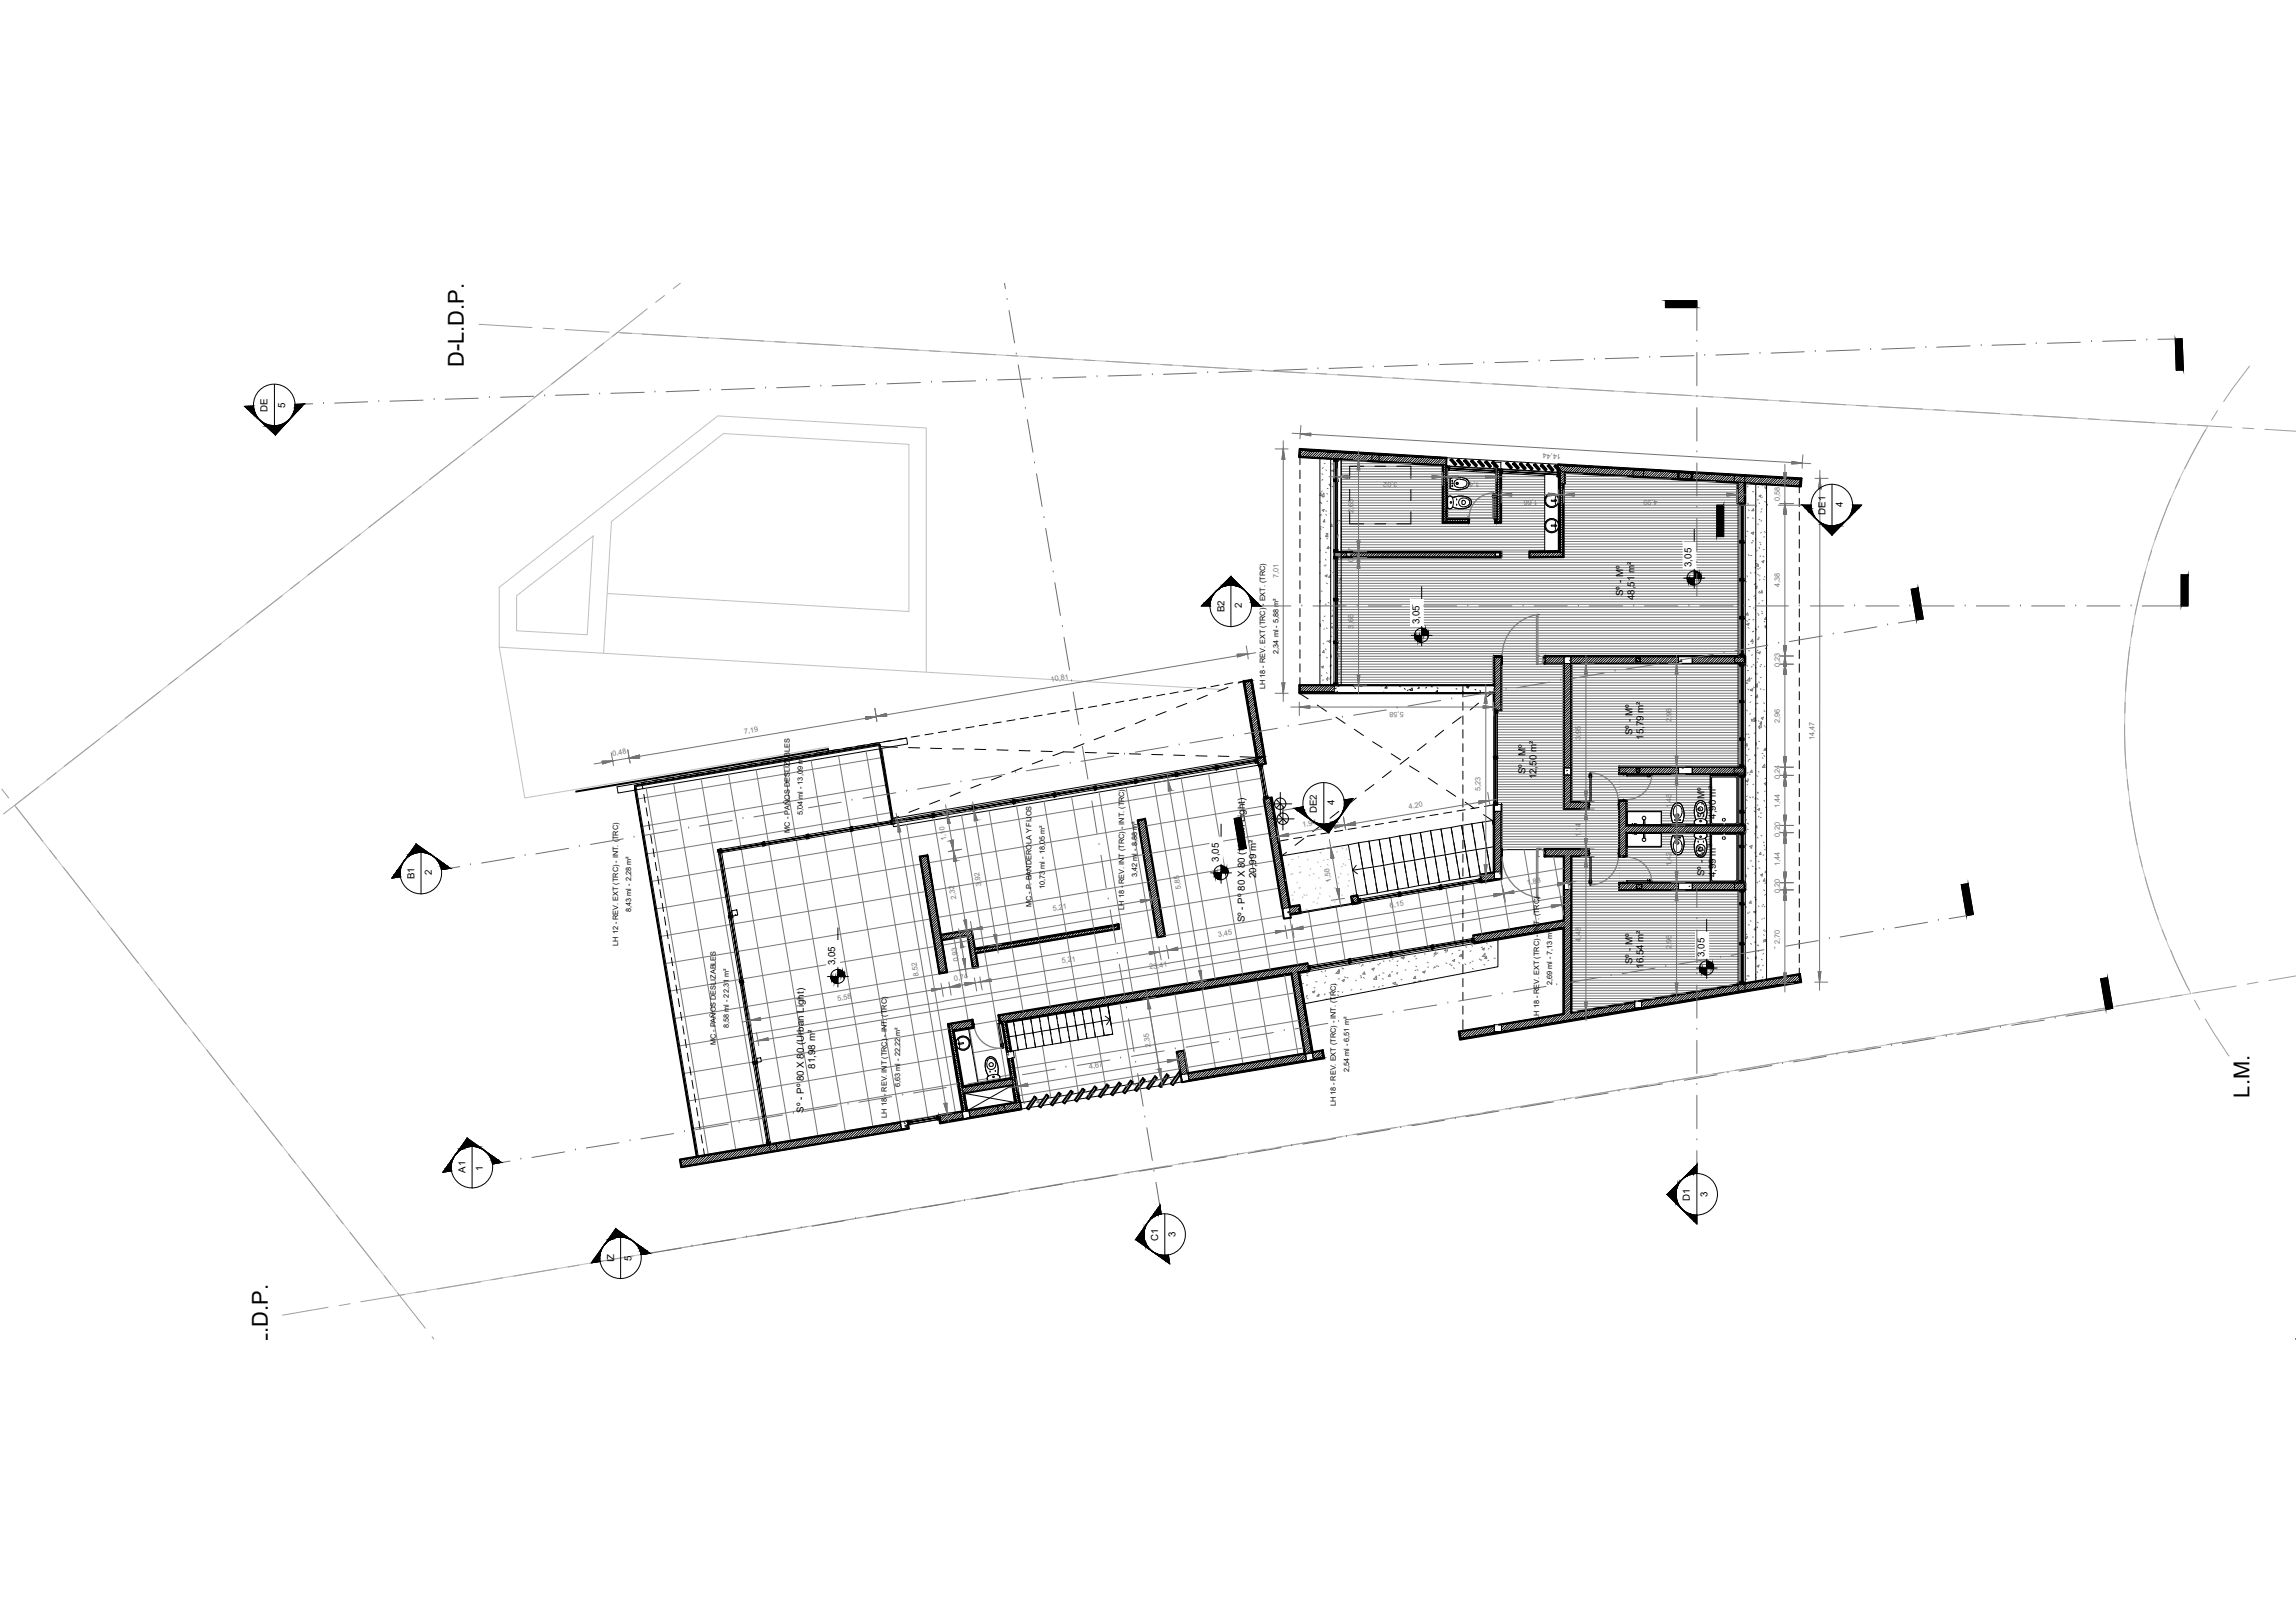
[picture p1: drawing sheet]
<svg xmlns="http://www.w3.org/2000/svg" width="297mm" height="210mm" viewBox="0 0 297 210" stroke-linecap="round" stroke-linejoin="round" font-family="sans-serif">
<defs><g id="words">
<g font-size="2.8">
<text x="60" y="47.5" transform="rotate(-90 60 47.5)">D-L.D.P.</text>
<text x="291" y="142" transform="rotate(-90 291 142)">L.M.</text>
<text x="34.7" y="175.8" transform="rotate(-90 34.7 175.8)">I-L.D.P.</text>
</g>
<g font-size="1.3">
<text x="34.6" y="53.4" transform="rotate(-90 34.6 53.4)">DE</text>
<text x="36.9" y="52.8" transform="rotate(-90 36.9 52.8)">5</text>
<text x="238.4" y="65.7" transform="rotate(-90 238.4 65.7)">4</text>
<text x="236.2" y="66.6" transform="rotate(-90 236.2 66.6)">DE1</text>
<text x="210" y="77.1" transform="rotate(-90 210 77.1)">Sº - Mº</text>
<text x="211.4" y="77.7" transform="rotate(-90 211.4 77.7)">48,51 m²</text>
<text x="218.8" y="73.4" transform="rotate(-90 218.8 73.4)">3,05</text>
<text x="158.4" y="79.2" transform="rotate(-90 158.4 79.2)">B2</text>
<text x="160.6" y="78.7" transform="rotate(-90 160.6 78.7)">2</text>
<text x="183.6" y="80.8" transform="rotate(-90 183.6 80.8)">3,05</text>
<text x="211.2" y="95.1" transform="rotate(-90 211.2 95.1)">Sº - Mº</text>
<text x="212.6" y="95.7" transform="rotate(-90 212.6 95.7)">15,79 m²</text>
<text x="197.3" y="100.2" transform="rotate(-90 197.3 100.2)">Sº - Mº</text>
<text x="198.8" y="100.9" transform="rotate(-90 198.8 100.9)">12,50 m²</text>
<text x="170.4" y="105.2" transform="rotate(-90 170.4 105.2)">DE2</text>
<text x="172.7" y="104.2" transform="rotate(-90 172.7 104.2)">4</text>
<text x="220.5" y="105.8" transform="rotate(-90 220.5 105.8)">Sº - Mº</text>
<text x="222" y="106" transform="rotate(-90 222 106)">4,90 m²</text>
<text x="53.6" y="113.8" transform="rotate(-90 53.6 113.8)">B1</text>
<text x="55.9" y="113.3" transform="rotate(-90 55.9 113.3)">2</text>
<text x="157.7" y="111.5" transform="rotate(-90 157.7 111.5)">3,05</text>
<text x="162.5" y="113.6" transform="rotate(-90 162.5 113.6)">20,99 m²</text>
<text x="220.5" y="113.4" transform="rotate(-90 220.5 113.4)">Sº - Mº</text>
<text x="222" y="113.5" transform="rotate(-90 222 113.5)">4,99 m²</text>
<text x="161.1" y="119.4" transform="rotate(-90 161.1 119.4)">Sº - Pº 80 X 80 (Urban Light)</text>
<text x="108.1" y="124.9" transform="rotate(-90 108.1 124.9)">3,05</text>
<text x="211.2" y="124.8" transform="rotate(-90 211.2 124.8)">Sº - Mº</text>
<text x="212.6" y="125.4" transform="rotate(-90 212.6 125.4)">16,54 m²</text>
<text x="220.5" y="123.8" transform="rotate(-90 220.5 123.8)">3,05</text>
<text x="104" y="144" transform="rotate(-90 104 144)">Sº - Pº 80 X 80 (Urban Light)</text>
<text x="105.5" y="138.3" transform="rotate(-90 105.5 138.3)">81,98 m²</text>
<text x="60.2" y="151.8" transform="rotate(-90 60.2 151.8)">A1</text>
<text x="62.5" y="151.5" transform="rotate(-90 62.5 151.5)">1</text>
<text x="218.6" y="155.4" transform="rotate(-90 218.6 155.4)">D1</text>
<text x="220.9" y="154.9" transform="rotate(-90 220.9 154.9)">3</text>
<text x="149.8" y="160.5" transform="rotate(-90 149.8 160.5)">C1</text>
<text x="152.1" y="160.1" transform="rotate(-90 152.1 160.1)">3</text>
<text x="79.4" y="163.4" transform="rotate(-90 79.4 163.4)">IZ</text>
<text x="81.7" y="163.1" transform="rotate(-90 81.7 163.1)">5</text>
</g>
<g font-size=".9" fill="#727272">
<text x="202" y="58.8" transform="rotate(-177 202 58.8)">14,44</text>
<text x="180.8" y="62.4" transform="rotate(180 180.8 62.4)">3,02</text>
<text x="191.4" y="62.4" transform="rotate(180 191.4 62.4)">1,41</text>
<text x="199" y="64.7" transform="rotate(180 199 64.7)">1,66</text>
<text x="214.4" y="64.7" transform="rotate(180 214.4 64.7)">4,99</text>
<text x="230.3" y="64.8" transform="rotate(-90 230.3 64.8)">0,58</text>
<text x="175.1" y="66.4" transform="rotate(-90 175.1 66.4)">2,65</text>
<text x="165.4" y="74.9" transform="rotate(-90 165.4 74.9)">7,01</text>
<text x="175.1" y="72.7" transform="rotate(-90 175.1 72.7)">0,17</text>
<text x="230.3" y="76" transform="rotate(-90 230.3 76)">4,38</text>
<text x="175.1" y="81.3" transform="rotate(-90 175.1 81.3)">3,66</text>
<text x="136" y="88.2" transform="rotate(-9 136 88.2)">10,81</text>
<text x="230.3" y="86.4" transform="rotate(-90 230.3 86.4)">0,23</text>
<text x="96.3" y="94.9" transform="rotate(-9 96.3 94.9)">7,19</text>
<text x="181.6" y="92.2" transform="rotate(180 181.6 92.2)">5,58</text>
<text x="204.5" y="95.8" transform="rotate(-90 204.5 95.8)">3,95</text>
<text x="216.3" y="93.5" transform="rotate(-90 216.3 93.5)">2,96</text>
<text x="230.3" y="93.5" transform="rotate(-90 230.3 93.5)">2,96</text>
<text x="234.8" y="95.8" transform="rotate(-90 234.8 95.8)">14,47</text>
<text x="79.3" y="97.8" transform="rotate(-11 79.3 97.8)">0,48</text>
<text x="230.3" y="100.8" transform="rotate(-90 230.3 100.8)">0,24</text>
<text x="168.6" y="107" transform="rotate(-9 168.6 107)">1,94</text>
<text x="182.3" y="104.7" transform="rotate(-11 182.3 104.7)">4,20</text>
<text x="191.5" y="102.4" transform="rotate(-90 191.5 102.4)">5,23</text>
<text x="216.3" y="104.5" transform="rotate(-90 216.3 104.5)">1,46</text>
<text x="230.3" y="104.6" transform="rotate(-90 230.3 104.6)">1,44</text>
<text x="122.5" y="108.8" transform="rotate(-99 122.5 108.8)">1,10</text>
<text x="204.5" y="108.3" transform="rotate(-90 204.5 108.3)">1,14</text>
<text x="216.3" y="112" transform="rotate(-90 216.3 112)">1,42</text>
<text x="230.3" y="112" transform="rotate(-90 230.3 112)">1,44</text>
<text x="230.3" y="108.3" transform="rotate(-90 230.3 108.3)">0,20</text>
<text x="123.7" y="116.3" transform="rotate(-101 123.7 116.3)">2,32</text>
<text x="127" y="114.6" transform="rotate(-99 127 114.6)">3,92</text>
<text x="136.3" y="117.9" transform="rotate(-9 136.3 117.9)">5,21</text>
<text x="152.8" y="115" transform="rotate(-99 152.8 115)">5,85</text>
<text x="172.2" y="114.1" transform="rotate(-99 172.2 114.1)">1,50</text>
<text x="179.9" y="117.4" transform="rotate(-9 179.9 117.4)">6,15</text>
<text x="197.6" y="114.5" transform="rotate(-9 197.6 114.5)">1,88</text>
<text x="230.3" y="115.6" transform="rotate(-90 230.3 115.6)">0,20</text>
<text x="124.1" y="124.4" transform="rotate(-99 124.1 124.4)">0,93</text>
<text x="137.4" y="124.6" transform="rotate(-9 137.4 124.6)">5,21</text>
<text x="148.7" y="125.4" transform="rotate(-10 148.7 125.4)">23,41</text>
<text x="157.6" y="121.2" transform="rotate(-11 157.6 121.2)">3,45</text>
<text x="204.5" y="121.8" transform="rotate(-90 204.5 121.8)">4,48</text>
<text x="216.3" y="122.8" transform="rotate(-90 216.3 122.8)">2,96</text>
<text x="230.3" y="122.1" transform="rotate(-90 230.3 122.1)">2,70</text>
<text x="108.4" y="129.5" transform="rotate(-9 108.4 129.5)">5,58</text>
<text x="118.9" y="126.3" transform="rotate(-99 118.9 126.3)">8,52</text>
<text x="123.5" y="127" transform="rotate(-11 123.5 127)">0,74</text>
<text x="148.9" y="135.5" transform="rotate(-99 148.9 135.5)">2,35</text>
<text x="141" y="138.4" transform="rotate(-11 141 138.4)">4,67</text>
</g>
<g font-size=".9">
<text x="163.7" y="89.2" transform="rotate(-90 163.7 89.2)">LH 18 - REV. EXT (TRC) - EXT. (TRC)</text>
<text x="165.4" y="84.6" transform="rotate(-90 165.4 84.6)">2,34 ml - 5,88 m²</text>
<text x="102.2" y="107.8" transform="rotate(-90 102.2 107.8)">MC - PAÑOS DESLIZABLES</text>
<text x="103.9" y="105.5" transform="rotate(-90 103.9 105.5)">5,04 ml - 13,09 m²</text>
<text x="147.1" y="113.5" transform="rotate(-90 147.1 113.5)">3,42 ml - 8,88 m²</text>
<text x="81.6" y="118" transform="rotate(-90 81.6 118)">8,43 ml - 2,28 m²</text>
<text x="133.5" y="117.4" transform="rotate(-90 133.5 117.4)">MC - P. BANDEROLA Y FIJOS</text>
<text x="135.2" y="115" transform="rotate(-90 135.2 115)">10,73 ml - 18,05 m²</text>
<text x="145.4" y="117.7" transform="rotate(-90 145.4 117.7)">LH 18 - REV. INT (TRC) - INT. (TRC)</text>
<text x="80" y="122.4" transform="rotate(-90 80 122.4)">LH 12 - REV. EXT (TRC) - INT. (TRC)</text>
<text x="199.1" y="132" transform="rotate(-90 199.1 132)">LH 18 - REV. EXT (TRC) - INT. (TRC)</text>
<text x="200.8" y="127.5" transform="rotate(-90 200.8 127.5)">2,69 ml - 7,13 m²</text>
<text x="92.6" y="135.3" transform="rotate(-90 92.6 135.3)">MC - PAÑOS DESLIZABLES</text>
<text x="94.3" y="133" transform="rotate(-90 94.3 133)">8,58 ml - 22,31 m²</text>
<text x="116.4" y="140.6" transform="rotate(-90 116.4 140.6)">6,63 ml - 22,22 m²</text>
<text x="172.8" y="143.2" transform="rotate(-90 172.8 143.2)">LH 18 - REV. EXT (TRC) - INT. (TRC)</text>
<text x="174.5" y="138.7" transform="rotate(-90 174.5 138.7)">2,54 ml - 6,51 m²</text>
<text x="114.8" y="144.6" transform="rotate(-90 114.8 144.6)">LH 18 - REV. INT (TRC) - INT. (TRC)</text>
</g>
</g></defs>
<!-- layer: A-WALL-PATT -->
<g fill="#000" stroke="#000" stroke-width=".13">
<path d="M168.2 58.2l.8 .1zM168.2 58.3v.8zM186.4 59.3h.7zM201.6 60.2h.7zM201.8 71.3v.1zM232.9 62v.9zM161 88.2h.3zM161.6 88.1h.2zM162.7 93.1l.8 4.7zM163 98.1l.5-.1zM163.5 98h.1l.1 .8zM163.2 98h.4z"/>
<path d="M163.5 98l.2 .8zM144.6 119.8l.1 .3zM144.3 119.8l.3-.1zM167.2 118.3l1-.2zM167.9 118.1h.3zM175 116.9h.4zM175.5 116.8h.3zM191.9 114.1l2.1-.4zM202.1 120h.2zM123.6 133.3l2.3-.4zM129.4 132.3h.3zM129.5 132.3l.2-.1z"/>
<path d="M130.3 136l.1 .1zM124.8 140.7l6.1-1.1zM130.7 136l.1 .1zM130.6 139.6h.3zM130.9 139.6h.1zM131.3 139.7h.1v.2zM131.3 139.7l.1 .2zM126.4 122.9l16.2-2.8zM152.9 139.9v.1zM130.3 132.2l36.8-6.2zM166.9 126l.2-.1zM154.1 139.8l14.9-2.5z"/>
<path d="M168.8 137.3l.2-.1v.1zM168.2 125.8l1.1-.2zM169.1 125.6h.2zM170.2 137h.6zM170.5 137l.3-.1zM170.9 136.9h.3zM194.3 133.5h.2zM191 121.9l11.3-1.9zM212.4 130.4h.3zM232.6 127h.3zM124.4 140.4l.1 .3zM124.4 144.8l.2-.1z"/>
<path d="M131.9 143.5l.2-.1z"/>
<path d="M168.3 58.3l18.8 1zM168.3 58.3l18.8 1z"/>
<path d="M186.4 59.3h.7zM186.4 59.3l.7 .1z"/>
<path d="M173.5 71.5h.7zM173.5 71.5h.7zM173.5 71.5h.7z"/>
<path d="M174.8 71.5h18.6zM174.8 71.5h18.6z"/>
<path d="M186.7 60.2l.1 7.1zM186.7 60.2l.1 7.1z"/>
<path d="M186.7 67.3l.1 .3zM186.7 67.3l.1 .3z"/>
<path d="M187.1 60.3v5.8zM187.1 60.3v5.8z"/>
<path d="M187.1 66.1v1.1zM187.1 66.1v1.1z"/>
<path d="M189.9 67.4v.1zM189.9 67.4v.1z"/>
<path d="M186.8 67.5l3.1 .1zM186.8 67.5l3.1 .1z"/>
<path d="M187.1 67.2h2.8zM187.1 67.2h2.8z"/>
<path d="M189.9 67.2v.2zM189.9 67.2v.2z"/>
<path d="M193.5 67.4l.1 .1zM193.5 67.4l.1 .1z"/>
<path d="M193.5 67.2l.1 .2zM193.5 67.2l.1 .2z"/>
<path d="M193.5 67.2h.2zM193.5 67.2h.2z"/>
<path d="M193.7 60.8v6.4zM193.7 60.8v6.4z"/>
<path d="M194 71.5h.1zM194 71.5h.1z"/>
<path d="M193.5 67.5l.6 .1zM193.5 67.5l.6 .1z"/>
<path d="M173.5 71.5h20.6zM173.5 71.5h20.6z"/>
<path d="M193.7 60.8h.4zM193.7 60.8h.4z"/>
<path d="M194.1 60.8v6.7zM194.1 60.8v6.7z"/>
<path d="M197.9 71.5h3.9zM197.9 71.5h3.9z"/>
<path d="M201.8 61.1v1.5zM201.8 61.1v1.5z"/>
<path d="M197.9 71.5l3.9-.1zM197.9 71.5h3.9z"/>
<path d="M201.8 62.6v8.7zM201.8 62.6v8.7z"/>
<path d="M201.6 60.2l31.3 1.8zM201.6 60.2l31.3 1.8z"/>
<path d="M225.7 62.5v2.7zM225.7 62.5v2.7z"/>
<path d="M232.2 62h.7zM232.2 62h.7z"/>
<path d="M161 88.3l1.7 9.7zM161 88.3l1.7 9.7z"/>
<path d="M161.3 88.2l.5-.1zM161 88.2l.6-.1z"/>
<path d="M161.8 88.1l.9 5zM161.8 88.1l.9 5z"/>
<path d="M162.7 98.1h.3l.2-.1zM162.7 98.1h.3z"/>
<path d="M168.2 88.7v.8zM168.2 88.7v.8z"/>
<path d="M168.2 89.5l4.4 .1zM168.2 89.5l4.4 .1z"/>
<path d="M193.2 89.5l.1 .1zM193.2 89.5l.1 .1z"/>
<path d="M193.3 85l.1 3.7zM193.3 85l.1 3.7z"/>
<path d="M193.3 88.7h.1zM193.3 88.7h.1z"/>
<path d="M193.3 89.6l.1 2.4zM193.3 89.6l.1 2.4z"/>
<path d="M193.3 85h.9zM193.3 85h.9z"/>
<path d="M225.7 84.9v.8zM225.7 84.9v.8z"/>
<path d="M225.7 85.7v.3zM225.7 85.7v.3z"/>
<path d="M225.7 99.3v1zM225.7 99.3v1z"/>
<path d="M144.6 119.8v.3h.1zM144.6 120.1h.1z"/>
<path d="M142.6 120.1l2-.3zM142.3 120.1l2-.3z"/>
<path d="M164.4 103.2l2.4 14.2zM164.4 103.2l2.4 14.2z"/>
<path d="M166.9 118.3l1-.2zM166.9 118.3h.3z"/>
<path d="M168 117.6l.2 .4zM168 117.6l.2 .4z"/>
<path d="M174.9 116.4l.2 .4zM174.9 116.4l.2 .4z"/>
<path d="M175 116.9h.3zM175 116.9h.3z"/>
<path d="M175.4 116.9l.4-.1zM175.1 116.9l.4-.1z"/>
<path d="M193.3 104.1v.9zM193.3 104.1v.9z"/>
<path d="M193.3 105l.1 7.8zM193.3 105l.1 7.8z"/>
<path d="M191.7 114.1l2-.4zM191.7 114.1h.2z"/>
<path d="M202.3 120l.1 11.2zM202.3 120l.1 11.2z"/>
<path d="M225.7 106.8v1zM225.7 106.8v1z"/>
<path d="M225.7 114.2v1zM225.7 114.2v1z"/>
<path d="M122.7 132.5l2 11.3zM122.7 132.5l2 11.3z"/>
<path d="M123.3 133.3l1.2 7.1zM123.3 133.3l1.2 7.1z"/>
<path d="M123.3 133.3l2.3-.4zM123.3 133.3h.3z"/>
<path d="M125.8 132.5l.1 .4zM125.8 132.5l.1 .4h-.1z"/>
<path d="M125.8 132.9h.1zM125.6 132.9h.3z"/>
<path d="M129.4 131.9l.1 .3zM129.4 131.9l.1 .3z"/>
<path d="M129.4 132.3h.3zM129.4 132.3h.3z"/>
<path d="M129.7 132.3l.6 3.7zM129.7 132.3l.6 3.7z"/>
<path d="M130.1 132.2l.7 3.8zM130.1 132.2l.7 3.8z"/>
<path d="M130.5 137l.4 2.6zM130.5 137l.4 2.6z"/>
<path d="M124.5 140.7l6.1-1.1zM124.5 140.7h.3z"/>
<path d="M130.9 137l.5 2.7zM130.9 137l.5 2.7h-.1z"/>
<path d="M131.3 139.9l.6 2.7zM131.3 139.9l.6 2.7z"/>
<path d="M126.1 122.9l16.2-2.8zM126.1 122.9h.3z"/>
<path d="M130.1 132.2l36.8-6.2zM130.1 132.2h.2z"/>
<path d="M167.9 125.8l1.8 10.4zM167.9 125.8l1.8 10.4z"/>
<path d="M153.8 139.8l15-2.5zM153.8 139.8h.3z"/>
<path d="M167.9 125.8l1.2-.2zM167.9 125.8h.3z"/>
<path d="M169.9 137h.6zM169.9 137h.3z"/>
<path d="M170.8 136.9h.3zM170.8 136.9h.3z"/>
<path d="M171 136l.2 .8zM171 136l.2 .8z"/>
<path d="M171.1 136.8l.1 .1zM170.9 136.9h.3z"/>
<path d="M188.8 133.6l.2 .8zM188.8 133.6l.2 .8z"/>
<path d="M189 134.4h.3zM189 134.4h.2zM189 134.4h.2z"/>
<path d="M189.3 134.4l4.7-.8zM189 134.4l4.7-.8z"/>
<path d="M194 133.5v.1l.3-.1zM193.7 133.6l.3-.1z"/>
<path d="M190.7 121.9l11.4-1.9zM190.7 121.9h.3z"/>
<path d="M194.5 133.5l17.9-3.1zM194.3 133.5l17.9-3.1z"/>
<path d="M232.7 126.2l.2 .8zM232.7 126.2l.2 .8z"/>
<path d="M212.7 130.4l20.2-3.4zM212.4 130.4l20.2-3.4z"/>
<path d="M121.5 144.4l.2 .4zM121.5 144.4l.2 .4h-.1z"/>
<path d="M121.6 144.8l.1 .4v-.4zM121.6 144.8l.1 .4z"/>
<path d="M121.7 145.2h.3zM121.7 145.2h.2zM121.7 145.2h.2z"/>
<path d="M122 145.2l2.6-.4zM121.7 145.2l2.7-.4z"/>
<path d="M124.6 141.5l.4 2.2zM124.6 141.5l.4 2.2z"/>
<path d="M125.5 144.6h.3zM125.5 144.6h.2zM125.5 144.6h.2z"/>
<path d="M131 140.4l.5 2.2zM131 140.4l.5 2.2z"/>
<path d="M125.8 144.6l6.3-1.1zM125.5 144.6l6.4-1.1z"/>
</g>
<g fill="#8a8a8a" stroke="#8a8a8a" stroke-width=".13">
<path d="M119.7 110.7h.3z"/>
<path d="M119 110.8h.2z"/>
<path d="M172.6 59.3l.9 .1z"/>
<path d="M173 59.5h.5z"/>
<path d="M120 110.7v.1zM120 110.7v.1z"/>
<path d="M119.2 110.8l.8-.1zM119 110.8l.7-.1z"/>
<path d="M119 110.9l1.9 11.6zM119 110.9l1.9 11.6z"/>
<path d="M120 110.8l2.5 15zM120 110.8l2.5 15z"/>
<path d="M120.9 122.5l.6 3.5zM120.9 122.5l.6 3.5z"/>
<path d="M172.6 59.4l.9 .1v-.1zM172.6 59.4l.9 .1h-.9z"/>
<path d="M172.6 71.4l.9 .7v-.7zM172.6 71.4l.9 .7h-.9z"/>
</g>
<!-- layer: I-WALL -->
<g fill="none" stroke="#000" stroke-width=".13">
<path d="M187.1 59.2l14.5 .9M187.2 60.3l6.1 .3M193.4 71.5h.6v.5h-.6zM194.2 60.7l7.3 .4M113.8 96.9l-31.5 5.3M113.9 96.9l3.5-.6-.1-.8-37.5 6.3 .2 .8 2.2-.4M162.5 98l-47.1 7.9v.3M162.8 99l-47.2 8-.1-.4M199.8 85h-.2v.8h.2M202.3 99.4h.9v.9h-.9zM202.4 85.9l-.1-.9h.9v.9M217.2 85h1.7v.9h-1.7z"/>
<path d="M217.2 99.3h1.7v.9h-1.7zM193.3 104.1v.9h1v-.9M193.5 112.8h-.2v.9h1M194.1 112.8h.1M202.4 114.2h.9v.9h-.9zM202.4 119.1h-.1M209.5 110.8h.1M210.3 100v.1M210.4 100.1v.1M217.2 114.2h1.7v1h-1.7zM130.8 136l-.6 .2M131 136.9l-.6 .1"/>
<path d="M153.6 139h.1l.1 .8-.9 .2-.1-.9M168.9 136.4l.9-.2 .1 .9-.9 .2zM193.9 132.6h.4v.9h-1v-.8M212 129.6h.4v.8h-.9v-.8M117.4 145.1l.1 .8-.9 .2-.1-.9M125 143.8l.3-.1 .2 .9-.9 .2-.2-.9h.3"/>
</g>
<!-- layer: A-WALL-PATT -->
<g fill="none" stroke="#000" stroke-width=".13">
<path d="M168.3 58.3v.1M168.6 58.3l-.4 .4M169 58.3l-.8 .8M169.3 58.3l-.8 .8M169.6 58.3l-.8 .8M169.9 58.3l-.8 .8M170.2 58.3l-.8 .8M170.5 58.4l-.8 .8M170.8 58.4l-.8 .8M171.1 58.4l-.8 .8M171.4 58.4l-.8 .8M171.7 58.4l-.8 .8"/>
<path d="M172 58.5l-.8 .7M172.3 58.5l-.8 .7M172.6 58.5l-.8 .8M172.9 58.5l-.8 .8M173.2 58.6l-.8 .7M173.5 58.6l-.8 .7M173.8 58.6l-.8 .7M174.1 58.6l-.8 .8M174.4 58.6l-.8 .8M174.7 58.6l-.8 .8M175 58.6l-.8 .8M175.3 58.6l-.8 .9"/>
<path d="M175.6 58.7l-.8 .8M175.9 58.7l-.8 .8M176.2 58.7l-.8 .8M176.5 58.7l-.8 .8M176.8 58.8l-.8 .7M177.1 58.8l-.8 .7M177.4 58.8l-.8 .7M177.7 58.8l-.8 .8M178 58.8l-.8 .8M178.3 58.9l-.8 .7M178.6 58.9l-.8 .7M178.9 58.9l-.8 .8"/>
<path d="M179.2 58.9l-.8 .8M179.5 58.9l-.8 .8M179.8 58.9l-.8 .8M180.1 58.9l-.8 .8M180.4 59l-.8 .7M180.7 59l-.8 .7M181 59l-.8 .8M181.3 59l-.8 .8M181.6 59l-.8 .8M181.9 59.1l-.8 .7M182.2 59.1l-.8 .7M182.5 59.1l-.8 .8"/>
<path d="M182.8 59.1l-.8 .8M183.1 59.1l-.8 .8M183.4 59.2l-.7 .7M183.7 59.2l-.7 .7M184 59.2l-.8 .8M184.3 59.2l-.8 .8M184.6 59.2l-.8 .8M184.9 59.2l-.8 .8M185.2 59.2l-.8 .8M185.5 59.3l-.8 .7M185.8 59.3l-.8 .7M186.1 59.3l-.7 .8"/>
<path d="M186.4 59.3l-.7 .8M186.7 59.3l-.7 .8M187 59.4l-.7 .7M187.1 59.9l-.3 .4M187.1 59.6l-.6 .5M173.6 71.5l-.1 .1M173.9 71.5l-.4 .4M174.2 71.5l-.5 .6M174.2 71.8l-.2 .3M174.4 72l-.1 .1M174.7 72v.1M174.9 71.5l-.1 .1"/>
<path d="M175.2 71.5l-.4 .4M175.5 71.5l-.6 .6M175.8 71.5l-.5 .6M176.1 71.5l-.5 .6M176.4 71.5l-.5 .6M176.8 71.5l-.6 .6M177.1 71.5l-.5 .6M177.4 71.5l-.5 .6M177.7 71.5l-.5 .6M178 71.5l-.5 .6M178.4 71.5l-.6 .6M178.7 71.5l-.6 .6"/>
<path d="M179 71.5l-.5 .6M179.3 71.5l-.5 .6M179.6 71.5l-.5 .6M179.9 71.5l-.5 .6M180.3 71.5l-.6 .6M180.6 71.5l-.6 .6M180.9 71.5l-.5 .6M181.2 71.5l-.5 .6M181.6 71.5l-.6 .6M181.8 71.5l-.5 .6M182.2 71.5l-.6 .6M182.5 71.5l-.5 .6"/>
<path d="M182.8 71.5l-.5 .6M183.1 71.5l-.5 .6M183.5 71.5l-.6 .6M183.8 71.5l-.6 .6M184.1 71.5l-.6 .6M184.4 71.5l-.5 .6M184.7 71.5l-.5 .6M185.1 71.5l-.6 .6M185.4 71.5l-.6 .6M185.7 71.5l-.5 .6M186 71.5l-.6 .6M186.3 71.5l-.5 .6"/>
<path d="M186.6 71.5l-.5 .6M187 71.5l-.6 .6M187.1 67.5h.1M187.1 63.1l-.3 .3M187.1 63.7l-.3 .4M187.1 64.4l-.3 .3M187.1 62.5l-.3 .3M187.1 65l-.3 .3M187.1 66.6l-.3 .3M187.1 60.6l-.3 .3M187.1 61.2l-.3 .3M187.1 61.8l-.3 .4"/>
<path d="M187.1 65.6l-.3 .4M187.1 60.3l-.3 .3M187.1 60.8l-.3 .4M187.1 61.5l-.3 .4M187.1 62.1l-.3 .4M187.1 62.8l-.3 .3M187.1 63.4l-.3 .4M187.1 64l-.3 .4M187.1 64.7l-.3 .3M187.1 65.3l-.3 .4M187.1 65.9l-.3 .4M187.1 66.3l-.3 .3"/>
<path d="M187.1 66.9l-.3 .4M187.1 67.2l-.3 .3M187.3 71.5l-.6 .6M187.5 67.2l-.4 .3M187.6 71.5l-.5 .6M187.8 67.2l-.4 .3M187.9 71.5l-.5 .6M188.1 67.2l-.4 .3M188.2 71.5l-.5 .6M188.4 67.2l-.3 .3M188.5 71.5l-.5 .6M188.8 67.2l-.4 .3"/>
<path d="M188.9 71.5l-.6 .6M189 67.2l-.3 .3M189.2 71.5l-.5 .6M189.4 67.2l-.4 .3M189.5 71.5l-.5 .6M189.7 67.2l-.4 .3M189.8 71.5l-.5 .6M189.9 67.3l-.3 .2M190.1 71.5l-.5 .6M190.4 71.5l-.5 .6M190.8 71.5l-.6 .6M191.1 71.5l-.5 .6"/>
<path d="M191.4 71.5l-.5 .6M191.8 71.5l-.6 .6M192.1 71.5l-.6 .6M192.4 71.5l-.6 .6M192.7 71.5l-.6 .6M193 71.5l-.5 .6M193.3 71.5l-.5 .6M193.4 71.7l-.3 .4M193.5 72l-.1 .1M193.8 72l-.1 .1M193.8 60.8l-.1 .1M194.1 64.1l-.4 .3"/>
<path d="M194.1 64.7l-.4 .4M194.1 63.4l-.4 .4M194.1 66.9l-.5 .6M194.1 60.9l-.4 .4M194.1 61.5l-.4 .4M194.1 62.2l-.4 .3M194.1 62.8l-.4 .4M194.1 65l-.4 .4M194.1 66.3l-.4 .4M194.1 61.2l-.4 .4M194.1 61.9l-.4 .3M194.1 62.5l-.4 .3"/>
<path d="M194.1 63.1l-.4 .4M194.1 63.8l-.4 .3M194.1 64.4l-.4 .3M194.1 65.4l-.4 .3M194.1 65.7l-.4 .4M194.1 66l-.4 .4M194.1 66.6l-.4 .4M194.1 67.3l-.3 .2M194.1 71.6l-.1 .2M194.1 72v.1M198.1 71.5l-.2 .2M198.4 71.5l-.5 .5"/>
<path d="M198.7 71.5l-.5 .6M199.1 71.5l-.6 .5M199.4 71.5l-.5 .5M199.7 71.5l-.5 .5M200.1 71.5l-.6 .5M200.4 71.5l-.6 .5M200.7 71.5l-.6 .5M201 71.5l-.5 .5M201.3 71.5l-.5 .5M201.7 71.5l-.6 .5M201.7 60.2l-.2 .2M202 60.3l-.5 .5"/>
<path d="M202.2 62.7l-.4 .3M202.2 64.3l-.4 .3M202.2 64.9l-.4 .3M202.2 65.5l-.4 .4M202.2 66.2l-.4 .3M202.2 66.8l-.4 .4M202.2 67.5l-.4 .3M202.2 68.1l-.4 .3M202.2 68.7l-.4 .4M202.2 70.3l-.4 .4M202.2 71l-.4 .3M202.2 71.3l-.7 .7"/>
<path d="M202.2 71.6l-.5 .4M202.2 69.4l-.4 .3M202.2 71.9l-.1 .1M202.2 63l-.4 .3M202.2 63.3l-.4 .4M202.2 63.6l-.4 .4M202.2 63.9l-.4 .4M202.2 64.6l-.4 .4M202.2 65.2l-.4 .4M202.2 65.8l-.4 .4M202.2 66.5l-.4 .4M202.2 67.1l-.4 .4"/>
<path d="M202.2 67.7l-.4 .4M202.2 68.4l-.4 .4M202.2 69l-.4 .4M202.2 69.7l-.4 .3M202.2 70l-.4 .4M202.2 70.6l-.4 .4M202.4 60.3l-.8 .7M202.4 61.5l-.6 .6M202.4 62.2l-.6 .5M202.4 61.2l-.6 .5M202.4 61.9l-.6 .5M202.4 62.5l-.2 .1"/>
<path d="M202.7 60.3l-.9 .8M203 60.3l-1.2 1.1M203.3 60.3l-.8 .8M203.6 60.3l-.8 .8M203.9 60.3l-.8 .8M204.2 60.4l-.8 .7M204.5 60.4l-.8 .7M204.8 60.4l-.8 .7M205 60.4l-.7 .8M205.4 60.4l-.8 .8M205.7 60.5l-.8 .7M206 60.5l-.8 .7"/>
<path d="M206.3 60.5l-.8 .8M206.6 60.5l-.8 .8M206.9 60.5l-.8 .8M207.2 60.6l-.8 .7M207.5 60.6l-.8 .7M207.8 60.6l-.8 .8M208.1 60.6l-.8 .8M208.4 60.6l-.8 .8M208.7 60.6l-.8 .8M209 60.6l-.8 .8M209.3 60.7l-.8 .7M209.6 60.7l-.8 .7"/>
<path d="M209.9 60.7l-.8 .8M210.2 60.7l-.8 .8M210.5 60.7l-.8 .8M210.8 60.8l-.8 .7M211.1 60.8l-.8 .7M211.4 60.8l-.8 .8M211.7 60.8l-.8 .8M212 60.8l-.8 .8M212.3 60.8l-.8 .8M212.6 60.8l-.8 .8M212.9 60.9l-.8 .8M213.2 60.9l-.8 .8"/>
<path d="M213.5 60.9l-.8 .8M213.8 60.9l-.8 .8M214.1 60.9l-.8 .8M214.4 61l-.8 .7M214.7 61l-.8 .7M215 61l-.8 .8M215.3 61l-.8 .8M215.6 61l-.8 .8M215.9 61.1l-.8 .7M216.2 61.1l-.8 .7M216.5 61.1l-.8 .8M216.8 61.1l-.7 .8"/>
<path d="M217.1 61.1l-.7 .8M217.4 61.1l-.8 .8M217.7 61.1l-.8 .8M218 61.2l-.8 .7M218.3 61.2l-.8 .7M218.6 61.2l-.8 .8M218.9 61.2l-.8 .8M219.2 61.2l-.8 .8M219.5 61.3l-.7 .7M219.8 61.3l-.7 .7M220.1 61.3l-.7 .8M220.4 61.3l-.7 .8"/>
<path d="M220.7 61.3l-.8 .8M221 61.4l-.8 .7M221.3 61.4l-.8 .7M221.6 61.4l-.8 .8M221.9 61.4l-.8 .8M222.2 61.4l-.8 .8M222.5 61.4l-.7 .8M222.8 61.4l-.7 .8M223.1 61.5l-.7 .7M223.4 61.5l-.7 .7M223.7 61.5l-.7 .8M224 61.5l-.7 .8"/>
<path d="M224.3 61.6l-.8 .7M224.6 61.6l-.8 .7M224.9 61.6l-.8 .7M225.2 61.6l-.7 .8M225.5 61.6l-.7 .8M225.7 62.8l-.8 .8M225.7 63.4l-.8 .8M225.7 64.4l-.8 .8M225.7 64.7l-.5 .5M225.7 65l-.2 .2M225.7 64l-.8 .8M225.7 63.1l-.8 .8"/>
<path d="M225.7 63.7l-.8 .8M225.8 61.7l-.9 .9M226.1 61.7l-1.2 1.2M226.4 61.7l-1.5 1.6M226.7 61.7l-.7 .8M227 61.7l-.7 .8M227.3 61.7l-.7 .8M227.7 61.7l-.8 .8M228 61.8l-.8 .7M228.2 61.8l-.7 .7M228.5 61.8l-.7 .7M228.8 61.8l-.7 .8"/>
<path d="M229.1 61.8l-.7 .8M229.4 61.9l-.7 .7M229.7 61.9l-.7 .7M230 61.9l-.7 .8M230.4 61.9l-.8 .8M230.7 61.9l-.8 .8M231 61.9l-.8 .8M231.3 61.9l-.8 .8M231.5 62l-.7 .8M231.8 62l-.7 .8M232.1 62l-.7 .8M232.4 62l-.7 .8"/>
<path d="M232.7 62l-.7 .8M232.9 62.5l-.3 .3M232.9 62.2l-.6 .6M161.3 88.2l-.2 .3M161.7 88.2l-.6 .5M161.9 88.3l-.8 .7M161.9 88.6l-.7 .7M162 88.9l-.7 .6M162 89.1l-.7 .7M162 89.4l-.6 .7M162.1 89.7l-.7 .7M162.2 90l-.8 .6"/>
<path d="M162.2 90.2l-.7 .7M162.2 90.5l-.7 .7M162.3 90.8l-.7 .7M162.3 91l-.7 .8M162.4 91.3l-.7 .7M162.4 91.6l-.7 .7M162.5 91.9l-.8 .7M162.5 92.1l-.7 .8M162.5 92.4l-.6 .7M162.6 92.7l-.7 .7M162.6 92.9l-.6 .8M162.7 93.2l-.7 .8"/>
<path d="M162.8 93.5l-.8 .7M162.8 93.8l-.7 .7M162.8 94l-.7 .8M162.9 94.3l-.7 .7M162.9 94.6l-.7 .7M162.9 98.1l-.2 .2M163 94.9l-.8 .7M163 95.1l-.7 .8M163.1 95.4l-.7 .7M163.1 95.7l-.7 .7M163.1 95.9l-.6 .8M163.2 96.2l-.7 .7"/>
<path d="M163.3 96.5l-.8 .7M163.3 98l-.5 .6M163.3 96.8l-.7 .7M163.4 97l-.8 .8M163.4 97.3l-.7 .7M163.4 97.6l-.3 .3M163.5 98.1l-.7 .7M163.6 98.4l-.5 .5M163.6 98.7l-.2 .2M168.5 88.7l-.3 .3M168.8 88.7l-.6 .6M169.1 88.7l-.8 .8"/>
<path d="M169.4 88.7l-.8 .8M169.7 88.7l-.8 .8M170 88.7l-.8 .8M170.4 88.7l-.8 .8M170.7 88.7l-.8 .8M171 88.7l-.8 .8M171.3 88.7l-.8 .8M171.6 88.7l-.8 .8M171.9 88.7l-.8 .8M172.3 88.7l-.8 .8M172.6 88.7l-.8 .8M172.6 89l-.5 .5"/>
<path d="M172.6 89.4l-.2 .1M193.3 88.7l-.1 .1M193.5 85l-.1 .2M193.8 85l-.4 .5M194.1 85l-.7 .8M194.2 86l-.8 .8M194.2 86.3l-.8 .8M194.2 86.9l-.8 .8M194.2 87.6l-.8 .8M194.2 88.2l-1 1M194.2 88.8l-.8 .8M194.2 89.8l-.8 .8"/>
<path d="M194.2 90.4l-.8 .8M194.2 90.7l-.8 .8M194.2 91.1l-.8 .8M194.2 91.4l-.6 .6M194.2 89.2l-.8 .8M194.2 89.5l-.8 .8M194.2 90.1l-.8 .8M194.2 91.7l-.3 .3M194.2 86.6l-.8 .8M194.2 87.2l-.8 .9M194.2 87.9l-.8 .8M194.2 88.5l-1 1"/>
<path d="M194.3 85.2l-.9 .9M194.3 85.5l-.9 1M200.2 85l-.2 .3M200.6 85l-.6 .6M200.9 85l-.8 .8M201.2 85l-.9 .8M201.5 85l-.8 .8M201.8 85l-.8 .8M202.1 85l-.8 .8M202.3 85.4l-.3 .4M202.3 85.1l-.6 .7M202.3 85.7v.1"/>
<path d="M202.6 85.9l-.2 .1M202.9 85.9l-.5 .4M203.2 85.9l-.8 .8M203.2 87.1l-.8 .8M203.2 87.8l-.8 .8M203.2 89.4l-.8 .8M203.2 90l-.8 .8M203.2 90.6l-.8 .9M203.2 90.9l-.8 .9M203.2 91.6l-.8 .8M203.2 92.2l-.8 .8M203.2 90.3l-.8 .8"/>
<path d="M203.2 91.3l-.8 .8M203.2 91.9l-.8 .8M203.2 92.6l-.8 .8M203.2 93.2l-.8 .8M203.2 93.8l-.8 .8M203.2 95.4l-.8 .8M203.2 96.4l-.8 .8M203.2 96.7l-.8 .8M203.2 98.6l-.8 .8M203.2 99.2l-.1 .2M203.2 86.2l-.8 .8M203.2 88.4l-.8 .8"/>
<path d="M203.2 89l-.8 .8M203.2 89.7l-.8 .8M203.2 86.5l-.8 .8M203.2 88.7l-.8 .8M203.2 94.5l-.8 .8M203.2 96.1l-.8 .8M203.2 97.3l-.8 .8M203.2 98l-.8 .8M203.2 86.8l-.8 .8M203.2 87.4l-.8 .9M203.2 88.1l-.8 .8M203.2 92.9l-.8 .8"/>
<path d="M203.2 93.5l-.8 .8M203.2 94.1l-.8 .9M203.2 94.8l-.8 .8M203.2 95.1l-.8 .8M203.2 95.7l-.8 .8M203.2 97l-.8 .8M203.2 97.6l-.8 .8M203.2 98.3l-.8 .8M203.2 98.9l-.5 .5M203.4 85l-.2 .2M203.7 85l-.5 .5M204 85l-.8 .8"/>
<path d="M204.4 85l-.8 .8M204.7 85l-.8 .8M205 85l-.8 .8M205.3 85l-.8 .8M205.6 85l-.8 .8M205.9 85l-.8 .8M206.3 85l-.8 .8M206.6 85l-.8 .8M206.9 85l-.8 .8M207.2 85l-.8 .8M207.5 85l-.8 .8M207.9 85l-.9 .8"/>
<path d="M208.2 85l-.8 .8M208.5 85l-.8 .8M208.8 85l-.8 .8M209.2 85l-.8 .8M209.5 85l-.9 .8M209.8 85l-.8 .8M209.8 99.3l-.3 .3M210.1 85l-.8 .8M210.1 99.3l-.6 .6M210.4 85l-.8 .8M210.5 99.3l-.8 .7M210.7 85l-.8 .8"/>
<path d="M210.8 99.3l-.8 .7M211.1 85l-.8 .8M211.1 99.3l-.8 .7M211.4 85l-.8 .8M211.4 99.3l-.8 .8M211.7 85.4l-.5 .4M211.7 85l-.8 .8M211.7 85.7l-.2 .1M211.7 99.6l-.5 .5M211.7 99.3l-.8 .8M211.8 85.2l-.1 .1M211.8 99.5l-.1 .1"/>
<path d="M212 85l-.1 .1M212 85.7l-.2 .1M212 99.3l-.1 .2M212 99.9l-.1 .2M212.1 99.5l-.5 .6M212.1 99.9h.1M212.2 85.2l-.5 .4M212.2 85.5l-.2 .1M212.3 85l-.1 .1M212.4 99.3l-.2 .2M212.7 85l-.5 .4M212.7 99.3l-.5 .5"/>
<path d="M213 85l-.8 .8M213 99.3l-.8 .8M213.3 99.3l-.8 .8M213.3 85l-.8 .8M213.6 85l-.8 .8M213.6 99.3l-.8 .8M213.9 99.3l-.8 .8M213.9 85l-.8 .8M214.2 85l-.8 .8M214.3 99.3l-.8 .8M214.6 99.3l-.8 .8M214.6 85l-.8 .8"/>
<path d="M214.9 85l-.8 .8M214.9 99.3l-.8 .8M215.2 99.3l-.8 .8M215.2 85l-.8 .8M215.5 85l-.8 .8M215.5 99.3l-.8 .8M215.8 99.3l-.8 .8M215.8 85l-.8 .8M216.1 85l-.8 .8M216.2 99.3l-.8 .8M216.5 85l-.8 .8M216.5 99.3l-.8 .8"/>
<path d="M216.8 85l-.8 .8M216.8 99.3l-.8 .8M217.1 85l-.8 .8M217.2 85.3l-.6 .5M217.2 85.6l-.3 .2M217.2 99.9l-.3 .2M217.2 99.3l-.9 .8M217.2 99.6l-.6 .5M219 85l-.1 .1M219.1 99.3l-.2 .2M219.4 99.3l-.5 .5M219.4 85l-.5 .4"/>
<path d="M219.7 85l-.8 .7M219.7 99.3l-.8 .8M220 99.3l-.8 .8M220 85l-.9 .8M220.3 85l-.8 .8M220.3 99.3l-.8 .8M220.6 85l-.8 .8M220.6 99.3l-.8 .8M220.9 85l-.8 .8M221 99.3l-.8 .8M221.3 85l-.8 .8M221.3 99.3l-.8 .8"/>
<path d="M221.6 85l-.8 .8M221.6 99.3l-.8 .8M221.9 99.3l-.8 .8M221.9 85l-.8 .8M222.2 85l-.8 .8M222.2 99.3l-.8 .8M222.5 85l-.8 .8M222.6 99.3l-.9 .8M222.8 85l-.8 .8M222.9 99.3l-.8 .8M223.2 85l-.8 .8M223.2 99.3l-.8 .8"/>
<path d="M223.5 85l-.8 .8M223.5 99.3l-.8 .8M223.8 85l-.8 .8M223.8 99.3l-.8 .8M224.1 85l-.8 .8M224.1 99.3l-.8 .8M224.4 85l-.8 .8M224.5 99.3l-.8 .8M224.7 85l-.8 .8M224.8 99.3l-.8 .8M224.9 84.9h.1M225.2 99.3l-.9 .8"/>
<path d="M225.2 84.9l-.9 .9M225.5 99.3l-.9 .8M225.5 84.9l-.9 .9M225.7 99.7l-.7 .6M225.7 85.1l-.8 .8M225.7 85.7l-.3 .3M225.7 85.4l-.6 .6M225.7 99.4l-.8 .8M119.2 110.9l-.1 .1M119.6 110.9l-.4 .4M119.9 110.8l-.7 .8M120 111.1l-.8 .7"/>
<path d="M120 111.4l-.7 .7M120 111.6l-.6 .8M120.1 111.9l-.7 .7M120.1 112.2l-.6 .7M120.2 112.5l-.7 .7M120.3 112.7l-.8 .8M120.3 113l-.7 .7M120.3 113.3l-.7 .7M120.4 113.6l-.7 .7M120.4 113.8l-.7 .7M120.5 114.1l-.8 .7M120.5 114.4l-.7 .7"/>
<path d="M120.6 114.7l-.8 .7M120.6 114.9l-.7 .7M120.6 115.2l-.6 .7M120.7 115.5l-.7 .7M120.7 115.8l-.7 .7M120.8 116l-.7 .7M120.8 116.3l-.7 .7M120.9 116.6l-.7 .7M120.9 116.9l-.7 .6M121 117.1l-.7 .7M121 117.4l-.7 .7M121.1 117.7l-.8 .7"/>
<path d="M121.1 117.9l-.7 .7M121.1 118.2l-.6 .7M121.2 118.5l-.7 .7M121.2 118.8l-.6 .6M121.3 119l-.7 .7M121.4 119.3l-.8 .7M121.4 119.6l-.7 .7M121.4 119.8l-.7 .7M143.6 119.9l-.4 .5M144 119.9l-.4 .4M144.4 119.8l-.4 .4M144.6 119.9l-.3 .3"/>
<path d="M147.5 106.2l-.2 .2M147.9 106.1l-.6 .6M148.1 106.2l-.7 .7M148.2 106.5l-.8 .7M148.2 106.8l-.7 .7M148.2 107l-.6 .8M148.3 107.3l-.7 .7M148.3 107.6l-.7 .7M148.4 107.9l-.7 .7M148.4 108.1l-.7 .8M148.5 108.4l-.7 .7M148.5 108.7l-.7 .7"/>
<path d="M148.6 108.9l-.7 .8M148.6 109.2l-.7 .7M148.7 109.5l-.8 .7M148.7 109.8l-.7 .7M148.7 110l-.7 .8M148.8 110.3l-.7 .7M148.8 110.6l-.6 .7M148.9 110.8l-.7 .8M148.9 111.1l-.7 .7M149 111.4l-.7 .7M149 111.7l-.7 .7M149.1 111.9l-.7 .8"/>
<path d="M149.1 112.2l-.7 .7M149.2 112.5l-.8 .7M149.2 112.7l-.7 .8M149.3 113l-.8 .8M149.3 113.3l-.7 .7M149.3 113.6l-.6 .7M149.4 113.8l-.7 .8M149.4 114.1l-.7 .7M149.5 114.4l-.7 .7M149.5 114.7l-.7 .7M149.6 114.9l-.7 .8M149.6 115.2l-.7 .7"/>
<path d="M149.7 115.5l-.7 .7M149.7 115.8l-.7 .7M149.8 116l-.8 .7M149.8 116.3l-.7 .7M149.8 116.6l-.7 .7M149.9 116.9l-.7 .7M149.9 117.2l-.6 .6M150 117.4l-.7 .7M150 117.7l-.7 .7M150.1 118l-.7 .6M150.1 118.2l-.7 .7M150.2 118.5l-.7 .7"/>
<path d="M150.2 118.8l-.7 .7M150.3 119.1l-.8 .6M150.3 119.3l-.7 .7M150.4 119.6l-.8 .7M150.4 119.9l-.7 .7M163.7 103.3l-.1 .2M164.1 103.3l-.5 .4M164.4 103.3l-.7 .7M164.5 103.6l-.8 .7M164.5 103.9l-.7 .7M164.5 104.1l-.7 .7M164.6 104.4l-.7 .7"/>
<path d="M164.6 104.7l-.7 .7M164.7 105l-.7 .6M164.7 105.2l-.7 .7M164.7 105.5l-.6 .7M164.8 105.8l-.7 .7M164.9 106.1l-.7 .6M164.9 106.3l-.7 .7M165 106.6l-.8 .7M165 106.9l-.7 .6M165 107.1l-.7 .7M165.1 107.4l-.7 .7M165.1 107.7l-.7 .7"/>
<path d="M165.2 108l-.7 .6M165.2 108.2l-.7 .7M165.3 108.5l-.7 .7M165.3 108.8l-.7 .7M165.3 109l-.6 .7M165.4 109.3l-.7 .7M165.5 109.6l-.8 .7M165.5 109.9l-.7 .6M165.6 110.1l-.8 .7M165.6 110.4l-.7 .7M165.6 110.7l-.7 .7M165.7 110.9l-.7 .7"/>
<path d="M165.7 111.2l-.7 .7M165.8 111.5l-.7 .7M165.8 111.8l-.7 .7M165.8 112l-.6 .7M165.9 112.3l-.7 .7M166 112.6l-.7 .7M166 112.9l-.7 .7M166.1 113.1l-.8 .7M166.1 113.4l-.7 .7M166.1 113.7l-.7 .7M166.2 113.9l-.7 .8M166.2 114.2l-.7 .7"/>
<path d="M166.3 114.5l-.7 .7M166.3 114.8l-.7 .7M166.4 115l-.7 .8M166.4 115.3l-.7 .7M166.5 115.6l-.7 .7M166.5 115.8l-.7 .8M166.6 116.1l-.8 .7M166.6 116.4l-.7 .7M166.7 116.7l-.8 .7M166.7 116.9l-.6 .7M166.7 117.2l-.3 .3M166.8 117.4v.1"/>
<path d="M167.2 117.4l-.4 .3M167.6 117.3l-.7 .7M168 117.2l-1 1.1M168.1 117.8l-.3 .3M168.2 117.4l-.8 .8M174.9 116.1h-.1M175.2 116l-.3 .4M175.7 116l-.7 .6M175.7 116.2l-.6 .7M175.8 116.5l-.4 .3M191.8 113.2l-.3 .2M192.1 113.2l-.5 .5"/>
<path d="M192.5 113.1l-.9 .9M192.9 113l-1 1M193.3 113l-1 1M193.3 113.3l-.6 .6M193.3 113.6l-.2 .2M193.5 113.7l-.1 .1M193.6 105l-.2 .3M193.9 105l-.5 .6M194.2 105.4l-.8 .8M194.2 105.7l-.8 .8M194.2 107.6l-.8 .8M194.2 108.3l-.8 .8"/>
<path d="M194.2 108.9l-.8 .8M194.2 110.8l-.8 .8M194.2 111.1l-.8 .8M194.2 105.1l-.8 .8M194.2 106.4l-.8 .8M194.2 107l-.8 .8M194.2 111.8l-.8 .8M194.2 112.4l-.5 .4M194.2 106l-.8 .8M194.2 108.6l-.8 .8M194.2 109.2l-.8 .8M194.2 109.5l-.8 .8"/>
<path d="M194.2 111.4l-.8 .8M194.2 106.7l-.8 .8M194.2 107.3l-.8 .8M194.2 107.9l-.8 .9M194.2 109.9l-.8 .8M194.2 112.1l-.8 .7M194.2 112.7l-.1 .1M194.3 110.1l-.9 .9M194.3 110.7l-.1 .1M194.3 110.4l-.9 .9M197.4 120l-1 1M197.8 119.9l-1 1"/>
<path d="M198.1 119.9l-.9 1M198.5 119.8l-.9 1M199 119.7l-1.1 1M199.3 119.7l-1 1M199.7 119.6l-1 1M200.1 119.6l-1 .9M200.1 110l-.1 .1M200.4 110l-.4 .4M200.5 119.5l-1 1M200.8 110l-.8 .8M200.9 119.4l-1.1 1M201.1 110l-.8 .8"/>
<path d="M201.2 119.4l-1 .9M201.4 110l-.8 .8M201.6 119.3l-1 1M201.7 110l-.8 .8M202 119.2l-1 1M202 110l-.8 .8M202.3 110l-.8 .8M202.4 114.4h.1M202.4 114.7h.1M202.4 115h.1M202.4 119.2l-1 1M202.5 100.3l-.1 .1"/>
<path d="M202.6 115.1l-.2 .2M202.7 110l-.8 .8M202.8 100.3l-.4 .4M202.9 115.1l-.5 .6M203 110l-.8 .8M203.1 100.3l-.7 .7M203.2 119.3l-.8 .8M203.2 119.9l-.8 .8M203.2 101.1l-.8 .9M203.2 101.8l-.8 .8M203.2 102.1l-.8 .8M203.2 111.4l-.8 .8"/>
<path d="M203.2 112l-.8 .8M203.2 112.6l-.8 .8M203.2 113.3l-.8 .8M203.2 115.2l-.8 .8M203.2 115.5l-.8 .8M203.2 116.1l-.8 .8M203.2 116.8l-.8 .8M203.2 118l-.8 .8M203.2 118.7l-1.4 1.4M203.2 119l-1 1M203.2 102.8l-.8 .8M203.2 103.4l-.8 .8"/>
<path d="M203.2 100.5l-.8 .8M203.2 100.8l-.8 .9M203.2 101.5l-.8 .8M203.2 102.4l-.8 .8M203.2 103.1l-.8 .8M203.2 103.7l-.8 .8M203.2 116.4l-.8 .8M203.2 117.1l-.8 .8M203.2 111l-.8 .8M203.2 111.6l-.8 .9M203.2 112.3l-.8 .8M203.2 112.9l-.8 .9"/>
<path d="M203.2 113.6l-.6 .6M203.2 113.9l-.4 .3M203.2 114.2h.1M203.2 115.8l-.8 .8M203.2 117.4l-.8 .8M203.2 117.7l-.8 .8M203.2 118.3l-.8 .8M203.2 119.6l-.8 .9M203.3 110l-.9 .9M203.4 103.8l-.8 .8M203.7 110l-1.3 1.2M203.7 103.8l-.8 .8"/>
<path d="M203.9 110l-1.5 1.5M204 103.8l-.8 .8M204.3 110l-.9 .8M204.4 103.8l-.9 .8M204.6 110l-.8 .8M204.7 103.8l-.8 .8M204.9 110l-.8 .8M205 103.8l-.8 .8M205.2 110l-.8 .8M205.3 103.8l-.8 .8M205.5 104.6h.1M205.5 110l-.7 .8"/>
<path d="M205.5 110.3l-.5 .5M205.5 104l-.7 .6M205.5 104.3l-.4 .3M205.5 110.7l-.1 .1M209.5 103.8h.1M209.6 103.7h-.1M209.7 114.4l-.2 .3M209.9 103.7l-.4 .4M210 114.4l-.5 .5M210.2 103.7l-.7 .8M210.3 100h.1M210.3 104.2l-.8 .8"/>
<path d="M210.3 104.5l-.8 .8M210.3 104.8l-.8 .8M210.3 105.5l-.8 .8M210.3 106.1l-.8 .8M210.3 108l-.8 .8M210.3 109.3l-.8 .9M210.3 109.6l-.8 .9M210.3 109.9l-.8 .9M210.3 103.9l-.8 .8M210.3 105.1l-.8 .8M210.3 106.7l-.8 .8M210.3 108.6l-.8 .8"/>
<path d="M210.3 110.3l-.5 .5M210.3 114.4l-.7 .7M210.3 105.8l-.8 .8M210.3 106.4l-.8 .8M210.3 108.3l-.8 .8M210.3 108.9l-.8 .9M210.3 110.5l-.1 .3M210.5 106.9l-1 .9M210.8 114.3l-.8 .8M210.8 106.9l-1.3 1.3M211.1 114.3l-.8 .8M211.1 106.9l-1.6 1.6"/>
<path d="M211.4 114.3l-.8 .8M211.5 106.9l-.8 .8M211.7 114.9l-.2 .2M211.7 114.3l-.8 .8M211.7 114.7l-.5 .4M211.8 106.9l-.8 .8M211.8 114.5l-.1 .1M211.9 115v.1M212 114.3l-.1 .1M212.1 106.9l-.8 .8M212.2 114.5l-.5 .4M212.2 115v.1"/>
<path d="M212.4 114.3l-.2 .1M212.4 114.6l-.5 .4M212.4 114.9l-.1 .1M212.4 106.9l-.8 .8M212.7 114.3l-.3 .3M212.8 106.9l-.9 .8M213 114.3l-.6 .6M213 106.9l-.8 .8M213.3 114.3l-.8 .8M213.4 106.9l-.8 .8M213.6 114.3l-.8 .8M213.7 106.9l-.8 .8"/>
<path d="M213.9 114.3l-.8 .8M214 106.9l-.8 .8M214.3 114.3l-.8 .8M214.4 106.9l-.9 .8M214.6 114.3l-.8 .8M214.7 106.9l-.8 .8M214.9 114.3l-.8 .8M215 106.9l-.8 .8M215.2 114.3l-.8 .8M215.3 106.9l-.8 .8M215.5 114.3l-.8 .8M215.6 106.9l-.8 .8"/>
<path d="M215.8 114.3l-.8 .8M215.9 106.9l-.8 .8M216.2 114.3l-.8 .8M216.3 106.9l-.8 .8M216.5 114.3l-.8 .8M216.6 106.9l-.8 .8M216.8 114.3l-.8 .8M216.9 106.9l-.8 .8M217.1 114.3l-.8 .8M217.2 114.9l-.3 .2M217.2 114.6l-.6 .5M217.2 106.9l-.8 .8"/>
<path d="M217.5 106.9l-.8 .8M217.8 106.9l-.8 .8M218.2 106.9l-.8 .8M218.5 106.9l-.8 .8M218.8 106.9l-.8 .8M219.1 114.3l-.2 .1M219.1 106.9l-.8 .8M219.4 114.3l-.5 .4M219.4 106.9l-.8 .8M219.7 114.3l-.8 .7M219.7 106.9l-.8 .8M220 114.3l-.8 .8"/>
<path d="M220.1 106.9l-.8 .8M220.3 114.3l-.8 .8M220.4 106.9l-.8 .8M220.6 114.3l-.8 .8M220.7 106.9l-.8 .8M221 114.3l-.8 .8M221.1 106.9l-.9 .8M221.3 114.3l-.8 .8M221.3 106.9l-.8 .8M221.6 114.3l-.8 .8M221.7 106.9l-.9 .8M221.9 114.3l-.8 .8"/>
<path d="M222 106.9l-.8 .8M222.2 114.3l-.8 .8M222.3 106.9l-.8 .8M222.5 114.3l-.8 .8M222.6 106.9l-.8 .8M222.9 114.3l-.8 .8M223 106.9l-.8 .8M223.2 114.3l-.8 .8M223.3 106.9l-.9 .8M223.5 114.3l-.8 .8M223.6 106.9l-.8 .8M223.8 114.3l-.8 .8"/>
<path d="M223.9 106.9l-.8 .8M224.1 114.3l-.8 .8M224.2 106.9l-.8 .8M224.4 114.3l-.8 .8M224.5 106.9l-.8 .8M224.8 114.3l-.8 .8M224.9 106.8l-.8 .9M225.2 114.2l-.9 .9M225.2 106.8l-.8 .9M225.5 114.2l-.9 .9M225.5 106.8l-.8 .9M225.7 107l-.8 .8"/>
<path d="M225.7 115l-.2 .2M225.7 100l-.3 .3M225.7 107.3l-.4 .5M225.7 107.7l-.1 .1M225.7 114.4l-.8 .8M225.7 114.7l-.5 .5M121.5 120.1l-.7 .7M121.5 120.4l-.7 .7M121.6 120.7l-.8 .6M121.6 120.9l-.7 .7M121.7 121.2l-.8 .7M121.7 121.5l-.7 .7"/>
<path d="M121.7 121.8l-.6 .6M121.8 122l-.7 .7M121.8 121v.1M121.8 122.3l-.7 .7M121.9 122.6l-.7 .7M121.9 122.8l-.7 .7M122 123.1l-.7 .7M122 123.4l-.7 .7M122.1 123.7l-.7 .6M122.1 123.9l-.7 .7M122.2 124.2l-.8 .7M122.2 121l-.4 .4"/>
<path d="M122.2 124.5l-.7 .7M122.2 124.7l-.6 .7M122.3 125l-.7 .7M122.3 125.3l-.5 .5M122.4 125.6l-.2 .2M122.6 120.9l-.7 .7M123 120.8l-.7 .7M123.1 132.5l-.3 .3M123.3 133.6l-.3 .3M123.3 133.9l-.3 .3M123.3 120.8l-.6 .7M123.4 134.1l-.4 .3"/>
<path d="M123.4 134.4l-.3 .3M123.5 132.5l-.7 .6M123.5 134.7l-.3 .3M123.5 134.9l-.3 .4M123.6 135.2l-.3 .3M123.6 135.5l-.3 .3M123.6 135.8l-.3 .3M123.7 136l-.3 .4M123.7 120.7l-.7 .7M123.8 136.3l-.4 .3M123.8 136.6l-.3 .3M123.9 132.4l-1 1"/>
<path d="M123.9 136.8l-.4 .4M123.9 137.1l-.3 .3M123.9 137.4l-.3 .3M124 137.7l-.3 .3M124 137.9l-.3 .4M124.1 138.2l-.3 .3M124.1 138.5l-.3 .3M124.1 120.7l-.7 .6M124.1 138.8l-.2 .3M124.2 139l-.3 .3M124.2 132.3l-1.3 1.3M124.2 139.3l-.3 .3"/>
<path d="M124.3 139.6l-.3 .3M124.4 139.8l-.4 .4M124.5 120.6l-.6 .7M124.6 132.3l-1 .9M124.9 120.5l-.7 .7M125 132.2l-1 1M125.3 120.5l-.7 .6M125.4 132.1l-1 1M125.6 120.4l-.6 .6M125.7 120.7l-.4 .4M125.7 132.1l-.9 1M125.8 120.9h.1"/>
<path d="M125.8 132.4l-.6 .6M125.8 120.9l-.5 .5M125.8 121.2l-.5 .5M125.8 132.7l-.3 .2M125.8 121.5l-.4 .4M125.9 121.8l-.5 .4M125.9 122l-.4 .5M126 122.3l-.5 .5M126 122.6l-.5 .4M126.1 122.8l-.5 .5M126.2 123.4l-.5 .4M126.2 123.7l-.4 .4"/>
<path d="M126.3 123.9l-.5 .5M126.3 124.2l-.5 .5M126.4 122.9l-.8 .7M126.4 124.5l-.5 .4M126.4 124.7l-.4 .5M126.4 125v.1M126.7 122.8l-.4 .4M127.1 122.7l-.4 .5M127.5 122.7l-.4 .4M127.9 122.6l-.4 .4M128.3 122.5l-.5 .5M128.7 122.5l-.5 .4"/>
<path d="M129 140l-1 .9M129.1 122.4l-.5 .5M129.4 139.9l-1 1M129.4 122.4l-.4 .4M129.6 131.4l-.2 .3M129.8 139.8l-1 1M129.8 122.3l-.4 .4M129.9 131.4l-.5 .5M130.1 132.2l-.4 .3M130.1 132.5l-.3 .3M130.2 132.8l-.3 .3M130.2 139.8l-1 .9"/>
<path d="M130.2 122.2l-.5 .5M130.2 133l-.3 .4M130.2 133.3l-.3 .3M130.3 133.6l-.3 .3M130.3 133.9l-.3 .3M130.4 131.3l-.9 .9M130.4 134.1l-.3 .3M130.4 134.4l-.3 .3M130.5 134.7l-.3 .3M130.5 134.9l-.3 .4M130.5 139.7l-.9 1M130.6 122.1l-.5 .5"/>
<path d="M130.6 135.2l-.4 .3M130.6 135.5l-.3 .3M130.7 135.8l-.3 .3M130.7 136v.1M130.7 137l-.2 .2M130.8 131.2l-1.1 1.1M130.9 137.1l-.3 .3M130.9 137.4l-.3 .3M131 137.7l-.3 .3M131 122.1l-.5 .4M131 137.9l-.3 .4M131.1 138.2l-.3 .3"/>
<path d="M131.1 131.2l-1 1M131.1 138.5l-.3 .3M131.2 138.8l-.4 .3M131.2 139l-.3 .3M131.3 139.3l-1.4 1.3M131.3 139.6l-1 1M131.3 139.8l-.6 .7M131.3 122l-.4 .5M131.5 131.1l-1 1M131.7 122l-.4 .4M131.9 131l-1 1.1M132.1 121.9l-.4 .4"/>
<path d="M132.3 131l-1 1M132.5 121.8l-.4 .5M132.7 130.9l-1.1 1M132.9 121.8l-.5 .4M133 130.9l-.9 .9M133.3 121.7l-.5 .4M133.4 130.8l-1 1M133.6 121.6l-.4 .5M133.8 130.7l-1 1M134 121.6l-.4 .4M134.2 130.7l-1 .9M134.4 121.5l-.4 .4"/>
<path d="M134.6 130.6l-1 1M134.8 121.4l-.4 .5M134.9 130.5l-.9 1M135.2 121.4l-.5 .4M135.3 130.4l-.9 1.1M135.6 121.3l-.5 .5M135.7 130.4l-1 1M136 121.3l-.5 .4M136.1 130.3l-1 1M136.3 121.2l-.4 .4M136.5 130.3l-1 .9M136.7 121.1l-.4 .5"/>
<path d="M136.8 130.2l-.9 1M137.1 121l-.5 .5M137.2 130.1l-.9 1M137.5 121l-.4 .4M137.6 130.1l-1 1M137.9 120.9l-.5 .4M138 130l-1 1M138.2 120.9l-.4 .4M138.4 129.9l-1 1.1M138.6 120.8l-.4 .4M138.8 129.9l-1 1M139 120.7l-.4 .5"/>
<path d="M139.2 129.8l-1 1M139.4 120.7l-.4 .4M139.6 129.8l-1.1 .9M139.8 120.6l-.5 .4M139.9 129.7l-1 1M140.2 120.5l-.5 .5M140.3 129.6l-1 1M140.5 120.5l-.4 .4M140.7 129.6l-1 .9M140.9 120.4l-.4 .4M141.1 129.5l-1 1M141.3 120.3l-.4 .5"/>
<path d="M141.5 129.4l-1 1M141.7 120.3l-.4 .4M141.8 129.3l-.9 1.1M142.1 120.2l-.5 .5M142.2 129.3l-.9 1M142.5 120.2l-.5 .4M142.6 129.2l-1 1M142.9 120.1l-.5 .4M143 129.2l-1 .9M143.2 120l-.4 .5M143.4 129.1l-1 1M143.7 129l-.9 1"/>
<path d="M144.1 129l-.9 1M144.5 128.9l-1 1M144.9 128.8l-1 1.1M145.3 128.8l-1 1M145.7 128.7l-1 1M146.1 128.7l-1 .9M146.5 128.6l-1.1 1M146.8 128.5l-1 1M147.2 128.5l-1 1M147.6 128.4l-1 1M148 128.3l-1 1M148.4 128.3l-1 1"/>
<path d="M148.7 128.2l-.9 1M149.1 128.2l-.9 .9M149.5 128.1l-1 .9M149.9 128l-1 1M150.3 127.9l-1 1M150.4 120.1l-.6 .7M150.5 120.4l-.7 .7M150.5 120.7l-.4 .5M150.6 121l-.2 .1M150.7 127.9l-1 1M151 127.8l-.9 1M151.4 127.7l-1 1"/>
<path d="M151.8 127.7l-1 1M152.2 127.6l-1 1M152.6 127.6l-1 .9M152.6 136.1l-.3 .3M152.8 139.1l-.1 .1M152.9 139.4l-.1 .1M152.9 139.7h.1M152.9 127.5l-.9 1M153 136.1l-.6 .6M153.1 136.2l-.7 .7M153.2 136.5l-.7 .7M153.2 136.8l-.6 .7"/>
<path d="M153.3 137l-.7 .7M153.3 137.3l-.7 .7M153.4 127.4l-1.1 1M153.4 137.6l-.7 .7M153.4 137.9l-.7 .7M153.5 138.1l-.7 .7M153.5 138.4l-.7 .7M153.6 138.7l-.4 .3M153.6 139h.1M153.7 127.4l-1 1M154 138.9l-.3 .3M154.1 127.3l-1 1"/>
<path d="M154.3 138.9l-.5 .5M154.5 127.2l-1 1M154.7 138.8l-.9 .9M154.9 127.2l-1 1M155.1 138.7l-1 1M155.3 127.1l-1.1 1M155.5 138.7l-1 1M155.6 127.1l-1 .9M155.9 138.6l-1 1M156 127l-.9 .9M156.2 138.5l-.9 1M156.4 126.9l-1 1"/>
<path d="M156.6 138.5l-1 1M156.8 126.8l-1 1M157 138.4l-1 1M157.2 126.8l-1 1M157.4 138.4l-1 .9M157.6 126.7l-1 1M157.8 138.3l-1 .9M157.9 126.6l-.9 1M158.1 138.2l-.9 1M158.3 126.6l-1 1M158.6 138.1l-1 1M158.7 126.5l-1 1"/>
<path d="M158.9 138.1l-1 1M159.1 126.5l-1 .9M159.3 138l-1 1M159.5 126.4l-1 1M159.7 137.9l-1 1.1M159.8 126.3l-.9 1M160.1 137.9l-1 1M160.2 126.3l-1 1M160.5 137.8l-1 1M160.6 126.2l-1 1M160.9 137.8l-1 .9M161 126.1l-1 1"/>
<path d="M161.2 137.7l-.9 1M161.4 126.1l-1 1M161.6 137.6l-1 1M161.8 126l-1 1M162 137.6l-1 1M162.2 126l-1.1 .9M162.4 137.5l-1 1M162.5 125.9l-1 1M162.8 137.4l-1 1M162.9 125.8l-1 1M163.1 137.4l-.9 1M163.3 125.7l-1 1"/>
<path d="M163.5 137.3l-1 1M163.7 125.7l-1 1M163.9 137.2l-1 1M164.1 125.6l-1 1M164.3 137.2l-1 .9M164.5 125.6l-1 .9M164.7 137.1l-1 1M164.8 125.5l-.9 1M165.1 137l-1 1M165.2 125.4l-1 1M165.5 137l-1 1M165.6 125.4l-1 .9"/>
<path d="M165.8 136.9l-1 1M166 125.3l-1 1M166.2 136.8l-1 1.1M166.4 125.2l-1 1M166.6 136.8l-1 1M166.7 125.2l-.9 1M167 136.7l-1 1M167.1 125.1l-1 1M167.4 136.7l-1 .9M167.5 125l-1 1M167.8 136.6l-1 1M167.9 125l-1 1"/>
<path d="M168 125.9l-.8 .7M168 126.2l-.7 .6M168 126.4l-.7 .7M168.1 126.7l-.7 .7M168.1 127l-.7 .7M168.1 136.5l-.9 1M168.2 127.2l-.7 .7M168.2 127.5l-.7 .7M168.3 127.8l-.7 .7M168.3 124.9l-1.1 1.1M168.3 128.1l-.7 .6M168.3 128.3l-.6 .7"/>
<path d="M168.4 128.6l-.7 .7M168.4 128.9l-.6 .7M168.5 129.2l-.7 .7M168.5 136.5l-1 .9M168.6 129.4l-.8 .7M168.6 129.7l-.7 .7M168.6 130l-.7 .7M168.7 124.9l-1.5 1.4M168.7 130.2l-.7 .8M168.7 130.5l-.7 .7M168.8 130.8l-.8 .7M168.8 131.1l-.7 .7"/>
<path d="M168.9 131.3l-.7 .8M168.9 131.6l-.7 .7M168.9 131.9l-.6 .7M168.9 136.7l-.6 .6M169 132.1l-.7 .8M169 137l-.3 .3M169.1 124.8l-1.1 1M169.1 132.4l-.8 .7M169.1 132.7l-.7 .7M169.1 133l-.7 .7M169.2 124.9l-.8 .8M169.2 133.2l-.7 .8"/>
<path d="M169.2 133.5l-.7 .7M169.3 136.3h.1M169.3 125.2l-.5 .5M169.3 133.8l-.7 .7M169.3 134l-.7 .8M169.3 125.5l-.1 .1M169.4 134.3l-.7 .8M169.4 134.6l-.7 .7M169.4 134.9l-.6 .7M169.5 135.1l-.7 .8M169.5 135.4l-.6 .7M169.6 135.7l-1.7 1.7"/>
<path d="M169.7 136l-.4 .3M169.7 136.2v.1M170 136.2l-.2 .3M170.4 136.1l-.5 .6M170.8 136.1l-.9 .9M171.1 136.2l-.9 .8M171.1 136.5l-.5 .4M171.1 136.7l-.1 .2M189 133.5l-.1 .1M189.3 133.5l-.4 .4M189.7 133.4l-.7 .8M190.1 133.4l-1 .9"/>
<path d="M190.5 133.3l-1 1M190.9 133.2l-1 1M190.9 121.1l-.3 .2M191.2 133.2l-.9 1M191.3 121l-.6 .6M191.6 133.1l-.9 1M191.7 121l-1 .9M192 133l-1 1M192.1 120.9l-1.1 1M192.4 133l-1 1M192.4 120.8l-1 1M192.8 132.9l-1 1"/>
<path d="M192.8 120.8l-1 1M193.2 132.9l-1 .9M193.2 120.7l-1 1M193.3 133l-.7 .7M193.3 133.3l-.4 .4M193.4 133.5l-.1 .1M193.6 120.7l-1 .9M193.7 133.5v.1M194 120.6l-1 1M194.3 132.6v.1M194.3 120.5l-.9 1M194.7 132.6l-.4 .4"/>
<path d="M194.7 120.5l-1 .9M195.1 132.5l-.8 .9M195.1 120.4l-1 1M195.5 132.4l-1 1M195.5 120.3l-1 1M195.9 132.4l-1.1 1M195.9 120.2l-1 1.1M196.2 132.3l-1 1M196.2 120.2l-.9 1M196.6 132.3l-1 .9M196.6 120.1l-.9 1M197 132.2l-1 1"/>
<path d="M197 120.1l-1 .9M197.4 132.1l-1 1M197.8 132.1l-1 1M198.1 132l-.9 1M198.5 131.9l-.9 1M198.9 131.9l-1 1M199.3 131.8l-1 1M199.7 131.8l-1 .9M200.1 131.7l-1 .9M200.4 131.6l-.9 1M200.8 131.5l-1 1M201.2 131.5l-1 1"/>
<path d="M201.6 131.4l-1 1M202 131.3l-1 1M202.3 131.3l-.9 1M203.2 121.6l-.8 .8M203.2 122.2l-.8 .8M203.2 122.5l-.8 .8M203.2 122.8l-.8 .8M203.2 123.1l-.8 .8M203.2 123.5l-.8 .8M203.2 123.8l-.8 .8M203.2 124.7l-.8 .8M203.2 125.4l-.8 .8"/>
<path d="M203.2 126l-.8 .8M203.2 128.2l-.8 .8M203.2 128.5l-.8 .8M203.2 128.9l-.8 .8M203.2 129.2l-.8 .8M203.2 129.5l-.8 .8M203.2 129.8l-.8 .8M203.2 130.4l-.8 .8M203.2 130.8l-1.5 1.4M203.2 131.1l-1.1 1M203.2 130.1l-.8 .9M203.2 121.2l-.8 .8"/>
<path d="M203.2 124.1l-.8 .8M203.2 126.9l-.8 .9M203.2 127.6l-.8 .8M203.2 120.2l-.8 .9M203.2 120.6l-.8 .8M203.2 120.9l-.8 .8M203.2 121.8l-.8 .9M203.2 124.4l-.8 .8M203.2 125l-.8 .8M203.2 125.7l-.8 .8M203.2 126.3l-.8 .8M203.2 126.6l-.8 .8"/>
<path d="M203.2 127.3l-.8 .8M203.2 127.9l-.8 .8M203.5 131.1l-1 1M203.9 131l-1 1M204.3 131l-1 1M204.7 130.9l-1 1M205 130.8l-1 1M205.4 130.8l-.9 1M205.8 130.7l-1 1M206.2 130.7l-1 .9M206.6 130.6l-1 1M207 130.5l-1 1"/>
<path d="M207.3 130.4l-.9 1.1M207.7 130.4l-1 1M208.1 130.3l-1 1M208.5 130.3l-1 .9M208.9 130.2l-1 1M209.2 130.1l-.9 1M209.6 130.1l-1 .9M210 130l-1 1M210.4 129.9l-1 1M210.8 129.9l-1 1M211.2 129.8l-1 1M211.5 129.8l-.9 .9"/>
<path d="M211.5 130.1l-.6 .6M211.5 130.4l-.2 .2M211.8 130.4l-.1 .1M212.1 130.4v.1M212.7 129.6l-.3 .3M213.1 129.5l-.7 .7M213.5 129.4l-1 1M213.9 129.3l-1 1.1M214.2 129.3l-.9 1M214.6 129.2l-1 1M215 129.2l-1 .9M215.4 129.1l-1 1"/>
<path d="M215.8 129l-1 1M216.1 129l-.9 .9M216.5 128.9l-1 1M216.9 128.8l-1 1M217.3 128.7l-1 1.1M217.7 128.7l-1 1M218.1 128.6l-1 1M218.5 128.6l-1 1M218.8 128.5l-1 1M219.2 128.5l-1 .9M219.6 128.4l-1 1M220 128.3l-1 1"/>
<path d="M220.4 128.2l-1 1.1M220.8 128.2l-1 1M221.1 128.1l-.9 1M221.5 128.1l-1 .9M221.9 128l-1 1M222.3 127.9l-1 1M222.7 127.9l-1 1M223 127.8l-.9 1M223.4 127.7l-1 1M223.8 127.7l-1 1M224.2 127.6l-1 1M224.6 127.6l-1 .9"/>
<path d="M225.2 127.3l-1.2 1.2M225.5 127.3l-1.1 1.1M225.7 127.4l-1 .9M226.1 127.3l-1 1M226.5 127.2l-1 1M226.9 127.1l-1 1.1M227.3 127.1l-1 1M227.7 127l-1.1 1M228 127l-.9 .9M228.4 126.9l-1 1M228.8 126.8l-1 1M229.2 126.8l-1 1"/>
<path d="M229.6 126.7l-1 1M229.9 126.6l-.9 1M230.3 126.6l-1 1M230.7 126.5l-1 1M231.1 126.5l-1 .9M231.5 126.4l-1 1M231.8 126.3l-.9 1M232.2 126.3l-.9 .9M232.6 126.2l-1 1M232.8 126.4l-.8 .7M232.8 126.6l-.4 .5M232.9 126.9l-.1 .1"/>
<path d="M88.3 150.1l-.2 .2M88.7 150l-.5 .6M89.1 150l-.9 .8M89.4 149.9l-.9 1M89.8 149.8l-1 1M90.2 149.8l-1 1M90.6 149.7l-1 1M91 149.7l-1 .9M91.3 149.6l-.9 1M91.8 149.5l-1.1 1M92.1 149.5l-1 .9M92.5 149.4l-1 1"/>
<path d="M92.9 149.3l-1 1M93.3 149.2l-1 1.1M93.7 149.2l-1 1M94.1 149.1l-1.1 1M94.4 149.1l-.9 .9M94.8 149l-1 1M95.2 148.9l-1 1M95.6 148.9l-1 1M96 148.8l-1 1M96.3 148.7l-.9 1M96.7 148.7l-1 1M97.1 148.6l-1 1"/>
<path d="M97.5 148.6l-1 .9M97.9 148.5l-1 1M98.3 148.4l-1 1M98.7 148.4l-1.1 .9M99 148.3l-1 1M99.4 148.2l-1 1M99.8 148.1l-1 1.1M100.2 148.1l-1 1M100.6 148l-1 1M101 148l-1 .9M101.3 147.9l-.9 1M101.7 147.8l-1 1"/>
<path d="M102.1 147.8l-1 1M102.5 147.7l-1 1M102.9 147.6l-1 1M103.2 147.6l-.9 1M103.6 147.5l-1 1M104 147.5l-1 .9M104.4 147.4l-1 1M104.8 147.3l-1 1M105.2 147.2l-1 1M105.6 147.2l-1.1 1M105.9 147.1l-1 1M106.3 147l-1 1.1"/>
<path d="M106.7 147l-1 1M107.1 146.9l-1 1M107.5 146.9l-1 .9M107.9 146.8l-1 1M108.2 146.7l-.9 1M108.6 146.7l-1 .9M109 146.6l-1 1M109.4 146.5l-1 1M109.8 146.4l-1 1.1M110.1 146.4l-.9 1M110.5 146.3l-1 1M110.9 146.3l-1 .9"/>
<path d="M111.3 146.2l-1 1M111.7 146.1l-1 1M112.1 146.1l-1 1M112.5 146l-1.1 1M112.8 145.9l-1 1.1M113.2 145.9l-1 1M113.6 145.8l-1 1M114 145.8l-1 .9M114.4 145.7l-1 1M114.8 145.6l-1 1M115.1 145.6l-.9 .9M115.5 145.5l-1 1"/>
<path d="M115.9 145.4l-1 1M116.3 145.3l-1 1.1M116.5 145.5l-.8 .8M116.6 145.7l-.5 .5M116.6 146l-.2 .1M116.9 146.1h-.1M117.2 146h.1M117.4 145.2h.1M117.5 145.4l-.1 .1M117.5 145.7v.1M121.7 144.4l-.1 .1M122.1 144.3l-.4 .5"/>
<path d="M122.5 144.2l-.8 .8M122.9 144.2l-1 1M123.3 144.1l-1 1M123.6 144.1l-.9 .9M124 144l-1 1M124.4 143.9l-1 1M124.4 140.1l-.3 .3M124.4 140.4l-.3 .3M124.5 140.7l-.4 .3M124.5 144.2l-.7 .6M124.6 144.4l-.4 .4M124.6 144.7h.1"/>
<path d="M124.7 141.7l-.3 .4M124.7 142l-.3 .3M124.7 142.3l-.3 .3M124.8 142.6l-.3 .3M124.8 140.6l-.6 .6M124.9 142.8l-.4 .4M124.9 143.1l-.3 .3M125 143.4l-.4 .3M125 143.7l-.2 .1M125.2 140.6l-.9 .9M125.5 143.7l-.1 .2M125.6 140.5l-1.3 1.3"/>
<path d="M125.9 143.7l-.5 .5M126 140.5l-1 .9M126.4 140.4l-1.1 1M126.4 143.6l-.9 .9M126.7 143.5l-1 1M126.7 140.3l-1 1M127.1 143.5l-1 1M127.1 140.3l-1 1M127.5 140.2l-1 1M127.5 143.4l-1 1M127.9 143.4l-1 .9M127.9 140.1l-1 1.1"/>
<path d="M128.3 140.1l-1 1M128.3 143.3l-1.1 1M128.6 143.2l-.9 1M128.6 140l-.9 1M129 143.1l-1 1M129.4 143.1l-1 1M129.8 143l-1 1M130.2 142.9l-1 1M130.5 142.9l-.9 1M130.9 142.8l-1 1M131.3 142.8l-1 .9M131.4 140.1l-.3 .3"/>
<path d="M131.4 140.4l-.3 .3M131.5 140.7l-.3 .3M131.5 140.9l-.3 .3M131.6 141.2l-.3 .3M131.6 141.5l-.3 .3M131.7 141.7l-.4 .4M131.7 142l-.3 .3M131.8 142.3l-.3 .3M131.8 142.6l-1.1 1.1M132 142.7l-.9 .9M132 143l-.5 .6M132.1 143.3l-.2 .2"/>
</g>
<!-- layer: I-WALL -->
<g fill="none" stroke="#000" stroke-width=".25">
<path d="M168.1 58.1l19 1.1v1.1h.1v6.7h2.8v.7h-3.4v-7.4l-18.6-1.1zM172.6 71.4h21.7v.8h-20.8l-.9-.1zM193.6 60.7h.6v7h-.8v-.7h.2zM193.6 67.2v.3M201.6 60.1l31.5 1.8-.1 1.1-7.2-.5v2.7h-1v-2.7l-22.3-1.3v1.4h-.2v9.5l-4.4 .1v-.9h3.8v-10.2h-.2zM160.9 88.2l1.1-.2 1.8 10.8-1 .2zM168.1 88.7h25.1v-3.8h1.1v7.1h-1.1v-2.3h-25.1zM199.8 84.9h26v1.1l-22.5-.1v17.8h2.3v1h-3.3v-18.8h-2.5zM209.5 99.2h15.3v.1h1v1h-1v-.1h-15.3zM119 110.8l1-.1 2.5 15.1-1 .2zM147.2 106.1l1-.1 2.5 15.1-1 .2zM165.9 117.5l-2.4-14.1 1-.2 2.4 14.1 1.2-.2 .2 1.1-1.4 .2"/>
<path d="M174.8 116l.8-.2 .2 1.1-.9 .1zM193.3 104.1h-.1v8.8l-1.7 .3 .2 1 2.6-.4v-9.7M209.5 114.3h1v-.1h15.3v1h-16.3zM222.9 106.8h-12.4v-3.2h-1v7.2h1v-3h12.4M223.2 106.8h2.6v1h-2.6M121.7 121l4-.7 .4 2.4 18.6-3.1 .1 .6-18.5 3.2 .3 1.8-.8 .1-.6-4.2-3.3 .6M130.8 136l-.6-3.7 36.9-6.2 1.7 10.2-15.1 2.6-.5-3-1 .2 .7 4 18.4-3.1-.2-1.1-1.3 .3-1.7-10.3 1.3-.2-.3-1.1-39.9 6.8 .2 1h.2l.6 3.8M131 136.9l1.2 6.7-10.6 1.8-.2-1.1 3.1-.5-1.9-11.3 3.2-.5 .2 1-2.6 .4 1.2 7.2 6.2-1.1-.4-2.5M211.5 129.6l-8.2 1.4v-20.2h2.3v-.9h-5.8v.9h2.5v8.3l-11.7 1.9 .1 1.1 11.6-1.9v11l-8.4 1.4M212 129.6l12.8-2.2v-.1h.7l7.4-1.3 .1 1.1-44.1 7.4-.2-1 4.6-.8M117.4 145.1l.2 1-29.5 5-.1-1.1 28.5-4.8M124.7 141.5l6.3-1.1 .3 2.3-6.2 1z"/>
</g>
<!-- layer: A-WALL -->
<g fill="none" stroke="#000" stroke-width=".13">
<path d="M168 59.1h.1M168.1 58.1l19 1.1-19-1.1-.1 1.1 4.6 .2M168.1 58.1v1l4.5 .3M168.1 58.1h.1M168.2 59.1l18.9 1.1M168.2 59.1v-.9l18.9 1.1M168.2 59.1l.1-.8 18.8 1.1M172.6 59.3v.1M173.5 59.5l13.3 .7M173.5 59.4v.1M173.5 71.5h20.6v.6h-20.6M173.5 71.5h.7"/>
<path d="M174.8 71.5h18.6M186.6 60.2v7.5h3.4v-.6h-2.8v-6.8M186.6 60.3h.1M186.7 60.2v7.4h3.2v-.4h-2.8v-6.9M186.8 60.2v7.3h3.1v-.3h-2.8M187.1 60.3v7.2M193.6 67.2h.1v-6.4h.4v6.7h-.5M193.6 60.7h.6v7h-.8v-.6h.2zM193.7 60.8h.4v6.8h-.6v-.4h.2zM194 71.5h.1M194.3 71.4h-20.8h20.7v.7h-20.7v-.7M197.9 71.3v.8h4.4"/>
<path d="M201.5 61.1h.3M201.5 61l23.4 1.4v2.8M201.6 60.2l31.3 1.8v.9M201.7 71.3l-3.8 .1 3.9-.1M201.7 61.1v10.2v-10.2M201.7 62.6h.1M201.8 61.1v10.3l-3.9 .1v.6l4.4-.1M201.8 62.6h.5M201.8 61v10.5M202.2 71.5h-4.3M202.2 62.6v9.4M202.3 62.6v9.5"/>
<path d="M202.4 61.1l22.4 1.4v2.7M202.4 61.1v1.5M202.4 61.2h.1M225.7 62.5v2.7M225.8 62.5h.1M225.8 62.5v2.7M232.9 62.9l-7.2-.4v2.7M233 62.9h.1M233 61.9l-31.4-1.8 31.5 1.8-.1 1.1-7.3-.5M233 61.9v1l-7.3-.4M233 61.9h.1M160.9 88.2l1.1-.2 1.6 9.8-1.7-9.8-1 .2 1.6 9.8z"/>
<path d="M160.9 88.2h.1M161.9 88h.1M162.6 98l1-.2 .2 1M162.6 98.1l.9-.2 .2 .9M162.7 98.1l.1 .8M162.7 98.1l.8-.1 .1 .8M163.5 97.8l-1.7-9.7-.8 .2 1.7 9.7M163.5 97.8l-1.6-9.7-.9 .1 1.6 9.8M163.6 97.8l-1 .2 .2 1-.2-1 1-.2 .1 1M168.1 88.7v1h25.1v2.3M168.1 88.7h.1M168.1 89.7h.1"/>
<path d="M168.1 88.7h25.2M168.2 88.7h4.4v.9h20.8M168.2 88.7v.9h4.4M168.2 88.7v.8h4.4M172.6 88.7h20.8M193.2 84.9h1.1M193.2 84.9h.1M193.2 88.7h.1M193.2 84.9v3.8M193.2 89.6h.1M193.2 89.5h.2M193.3 89.6v2.4"/>
<path d="M194.2 85h-.8v7M194.3 84.9h.1M194.3 84.9v.1h-.1M194.3 85.9h.1M194.3 84.9h-1.1v3.8M194.3 85h-1v3.7M194.3 85.9v6.1M194.3 85.8h-.1v6.2M199.8 85.4h.1M202.3 85.9h.1M202.3 85.9v18.8M202.3 85h-2.3v.8h2.3"/>
<path d="M202.4 85.9h-2.5v-1h24.9h-24.9v1h2.5v13.5M203.2 85.9v13.5M203.2 85h14M203.2 85.8h14M209.5 99.2h.1M217.2 99.3h-7.7v.7h.8M218.9 85.8h6v.2M224.8 85.9h-21.5v17.8v-17.8h21.5v.1M224.8 99.3h.1M224.8 99.2h-15.3v1h.5M224.8 84.9v.1M224.8 99.2h-15.3v.9h7.7"/>
<path d="M224.9 84.9v.1h-6M224.9 99.3h-6M225.7 84.9v1.1M225.7 99.3v1M225.8 84.9v1.1M225.8 99.3v1M119 110.9l2.5 15.1M119 110.9l1-.2 2.5 15.1-.9 .2zM119 110.8v.1M119.9 110.8l2.5 14.9M120 110.7h.1M120 110.8l-.9 .1 2.5 15 .9-.2"/>
<path d="M120 110.7l2.5 15.1-2.5-15.1-1 .2M120 110.7l-1 .2M144.7 119.6h.1M147.2 106.1l2.5 15.2 1-.2M148.1 106.1l2.5 14.9M148.2 106l-1 .1M148.2 106h.1M148.2 106l-1 .1 2.6 15.2 .9-.2M148.2 106.1l-.9 .1 2.5 15 .9-.2M148.2 106l2.5 15.1M163.5 103.4l2.4 14.1h.1M163.5 103.3l2.4 14.2"/>
<path d="M163.6 103.3l2.4 14.3 2.1-.4M164.4 103.2l2.4 14.2M164.4 103.2l2.5 14.2-2.4-14.2M164.5 103.2l2.4 14.1M166.9 117.3l1.2-.1-1.3 .2 .1 1M166.9 117.3h.1M166.9 118.4l1.4-.3-.1-.5 .1 .6zM168.1 117.6l.1 .5-1.3 .2M168.2 117.6h-.2l.1 .4-1.2 .3M174.8 116l.8-.1-.8 .1v.1zM174.8 116.1h.1M174.9 116.4l.1 .6 .8-.1"/>
<path d="M174.9 116.4l.1 .5 .8-.1M175.7 116l-.9 .1M175.8 116.8l-.7 .1-.1-.5h-.1l.1 .6 .8-.1M193.2 112.9h.1M193.2 112.9l-1.7 .3M193.2 104.1v8.8M193.3 104.1v8.8l-1.8 .3M193.3 113l-1.8 .3M193.4 105v7.8M193.7 113.7l-2 .4M194 113.7l-2.3 .4M194.3 109.9h.1"/>
<path d="M194.3 110.8h.1M194.3 113.7h.1M194.3 113.6h.1M194.3 104.1v5.9h-.1v-5M194.3 110.8v3l-2.6 .4 2.6-.5M194.3 110.8h-.1v2M199.8 110.3h.1M199.9 109.9h5.6v.9h-2.2M199.9 109.9v.9h2.5h-.1M199.9 109.9h5.7v.9h-2.3M199.9 109.9v.9h2.4M202.3 104.7h.1"/>
<path d="M202.3 110.8v8.3h.1M202.3 110.8h.1M202.3 110.8v8.3l-11.7 1.9M202.4 100.3v4.3h3.1v-.8h-2.3v-3.5M202.4 119.1l-11.8 2M203.2 114.2v-3.4h2.3v-.8h-5.5v.8h2.4v8.4l-11.8 1.9M203.2 115.1v16.1l8.3-1.4M203.3 103.7h2.3v1h-3.3M203.3 118.9v-3.8v16l8.2-1.4M203.3 110.8v3.4v-3.4M205.5 103.7v1h-3.2M205.6 104.2h.1"/>
<path d="M205.6 110.3h.1M209.5 104.7h.1M209.5 103.7h.1M209.5 109.9h.1M209.5 103.7v-.1h1v3.2M209.5 103.8v-.1h.8v3.2h14.6v-.1M209.5 104.7v5.2M209.5 104.6v5.4M209.5 110.8h.1M209.5 115.2h15.3M209.5 115.1h7.7M209.5 103.7v-.1h.9v3.3"/>
<path d="M210 100.2h.1M210 103.6h.1M210 110.8h.1M210.5 106.8h.1M210.5 100.2h14.3v.1M210.5 106.8h14.3M210.5 100.2h14.3M217.2 114.3h-6.6v.1h-1.1M218.9 100.1h6v.2M218.9 115.1l6 .1M224.8 115.1h.1M224.8 106.8v.1v-.1"/>
<path d="M224.8 114.2h-14.3v.1h-1M224.8 107.8h-14.4v3h-.4M224.8 107.8h-14.3v3h-.5M224.8 106.8h-14.3v.1M224.9 107.8l-14.6-.1v3.1h-.8M224.9 114.2l-6 .1M225.7 106.8v1M225.7 114.2v1M225.8 106.8v1M225.8 114.2v1M121.6 126h.1M121.7 121l4-.7 .4 2.6"/>
<path d="M121.7 121l4-.6 .7 4.7-.5 .1-.7-4.2-3.4 .6M122.5 125.8h.1M122.5 125.8l-1 .2M122.7 132.5l1.9 11.3-3.2 .5M122.7 132.5l3.1-.5 .1 1-2.5 .4 1.2 7.2 6.2-1.1-.4-2.5M122.8 132.6l2.9-.5 .2 .8-2.6 .5 1.2 7.3 6.4-1.1-.4-2.6M122.8 132.5l1.9 11.4M123.1 132.5l1.9 11.3 6.5-1.1M123.4 133.4l2.6-.4-.2-1-3.2 .5 1.9 11.3M123.4 133.4h.1M125.8 132.5v.4l-2.5 .4M125.9 132.5h.1"/>
<path d="M126.1 122.8l18.6-3.2 .1 .6-18.7 3.1M126.3 123.3v.1M129.2 131.4l.2 1 .2-.1 .6 3.9M129.3 131.9h.1M129.4 131.9l.1 .4 37.6-6.4 1.8 10.5-15.2 2.6M129.6 132.4h.1M129.7 132.2l.7 3.9M130.1 132.2l.6 3.9M130.2 132.3l.6 3.7M130.5 137l1 5.7M130.8 139.5h.1M130.8 139.5l-6.2 1.1"/>
<path d="M130.9 137l.9 5.7M130.9 137l1 5.6M131 139.6l-6.5 1.1M131 136.9l.9 5.7M144.6 120.2v-.4l-18.5 3.1M144.7 120.2l-.1-.5-18.5 3.2M144.7 120.1l-18.6 3.2M144.8 120.2l-.1-.6-18.6 3.1M144.8 120.2h.1M144.8 120.2l-18.6 3.1 .3 1.8-.7 .1-.6-4.1-3.3 .5M149.8 121.3h.1M150.7 121.1h.1"/>
<path d="M152.3 136.1l.4 2.9h.1l-.1 .1M152.7 139h.1M152.7 139.1h.1M152.9 139.9h.1M152.9 140h.1M153.1 136l.5 3M153.2 135.9l-1 .2 .5 2.9M153.2 135.9h.1M153.2 136l-.9 .2 .5 2.9M153.2 135.9l-.9 .2M167.1 126.1h.1M167.1 126.1l1.7 10.2-15.1 2.6-.5-3"/>
<path d="M167.1 126l1.7 10.3-15.1 2.6-.5-3M167.1 126l-36.9 6.3 36.9-6.2M167.1 126l-37 6.2 .7 3.9M169 137.3l-15.2 2.5M169 137.2l-15.2 2.6M169.2 124.7l-40 6.7 .2 1h.2M169.2 124.8l-39.9 6.7 .1 .8h.3l.6 3.8M169.3 125.7l-1.3 .2 1.7 10.3M169.3 125.7l-1.2 .2 1.7 10.3M169.3 125.6l-1.4 .2 1.8 10.4 1.4-.2M169.3 125.6l-1.3 .2 1.7 10.4M169.8 136.2h.1"/>
<path d="M171 136l.1 .8-1.2 .2M171.1 135.9l.1 1-1.3 .2M171.1 135.9h.1M171.1 135.9l.2 1-18.4 3.2 18.4-3.1-.2-1.1-1.3 .3M171.1 135.9l-1.4 .3M171.3 136.9h.1M188.7 133.5h.1M188.9 134.5h.1M190.7 121.9l11.7-1.9v11.3l-8.1 1.3M190.7 122l11.6-2v11.2M193.3 132.8l-4.5 .8M194 133.5l-5 .9-.2-.8"/>
<path d="M202.3 131.2h.1M202.3 131.2l-8.3 1.4M202.3 120.2l-11.6 1.9 11.6-2v11.1M202.4 131.2l-8.3 1.4M211.5 129.6l-8.2 1.4M212.2 130.4l-17.9 3.1M224.8 127.3v.1l-12.7 2.2M224.9 127.3v.2l-12.5 2.1M225.7 127.3h.1M225.8 127.3h-.1l7.1-1.2 .2 1-44.1 7.4-.1-1 4.5-.8-4.6 .8 .2 1M225.8 127.3l7.1-1.3 .1 1.1-44.1 7.4M225.8 127.2v.1"/>
<path d="M232.7 126.2l.2 .8-20.5 3.4M232.8 126.1l.1 .9-43.9 7.4-.2-.9M232.8 126.2l-7.1 1.2v-.1M232.9 126.1h.1M233 127.1h.1M88.1 151h.1M116.5 145.3l-28.5 4.8M116.5 145.2l-28.5 4.9M116.5 145.3l-28.4 4.8M117.4 145.1h.1M117.4 145.2h.1M117.6 146.1l-29.5 5-.1-1.1"/>
<path d="M117.6 146l-29.4 4.9-.1-.8M117.6 146l-29.4 5-.2-.9M121.4 144.4h.1M121.4 144.3l.2 1 10.6-1.7-10.6 1.7M121.4 144.4l.2 .9M121.5 144.3l.2 1 2.9-.5M121.6 145.3h.1M121.6 144.4l.1 .8 2.9-.5M124.5 143.9l-3 .5M124.6 140.6h.1M124.7 141.5l.3 2.2h.1l-.4-2.2h-.1M124.7 143.8l-3.3 .6"/>
<path d="M125.1 143.7h.1M131 140.4l.4 2.3M131.1 140.4h-.1l.3 2.3 .1-.1M131.3 142.7h.1M131.3 142.7l-6.2 1M131.8 142.6h.2M131.9 142.6h.1M132 142.6l-6.6 1.2M132.1 143.5l-6.6 1.1M132.1 143.4l-6.6 1.2"/>
</g>
<!-- layer: I-WALL -->
<g fill="#000" stroke="#000" stroke-width=".13">
<circle cx="224.8" cy="84.9" r=".07"/>
<circle cx="194.2" cy="104.1" r=".07"/>
<circle cx="152.7" cy="139" r=".07"/>
</g>
<!-- layer: A-FLOR-PATT -->
<g fill="none" stroke="#787878" stroke-width=".13">
<path d="M171.4 60h-.1M173.5 59.7h3.4M170.8 74.2h.1M170.8 78.5h.1M170.8 64l.1-.2v.3h-.1M170.8 77.7v.2M170.8 72.7h.1M170.8 66.6v.1M170.8 71.2v.1M170.8 68.4l.1 .1M170.9 69.7h-.1M170.9 65h-.1"/>
<path d="M170.9 76.5h.2M170.9 68.1l-.1 .1M171 66.6l-.1 .1M171 65.1l-.1 .1M171 61.3l.1 .1M171.1 66l.2-.1-.1 .3zM171.1 63.6h-.1M171.1 64.3l.1 .1M171.1 62l-.1 .2M171.1 68.3h.1M171.2 60.5l-.1 .1M171.3 64.2v-.4l-.3 .4 .3 .1"/>
<path d="M171.3 73.2l.1 .1M171.4 67.2v.3h-.2zM171.4 73.1h.2M171.4 74.5l.3-.1-.1 .2zM171.4 79.7l-.1 .1M171.5 71.5h.1M171.5 72.4l.1 .1M171.5 78.2l.1 .1M171.5 60.8l.1 .1M171.5 66.1l.1 .1M171.5 66.6l.1 .1M171.6 69l.1 .1"/>
<path d="M171.6 75.5h.1M171.6 64.9h.2M171.6 63.9h.1M171.6 69.7h.1M171.7 63.2h.1M171.8 69.1l-.3 .3 .3 .1M171.8 69v.4M171.8 77.9l.1 .1M171.9 70.7v.3h-.2zM172 74.7h-.1M172 70.8l.1 .1M172.1 66.4h.1"/>
<path d="M172.1 73.8l.1 .1M172.2 74.4l-.3 .2 .3 .1M172.2 62.6l-.3 .1 .2 .2 .1-.3M172.2 68l.1-.2 .1 .3h-.2M172.2 60.9h.2M172.2 79.7l.4 .1M172.3 62.9l.2 .1M172.3 60l.2 .1M172.4 79l.1 .1M172.5 74.1h-.1M172.6 79.3h.1M172.6 79.4l-.3 .4"/>
<path d="M172.6 60.8l-.3 .1 .2 .1 .1-.1M172.6 72.4h-.1M173 72.1h.5M173 72.4h51.9M173 72.8h51.9M173 73.1h51.9M173 73.5h51.9M173 73.8h51.9M173 74.1h51.9M173 74.5h51.9M173 74.8h51.9M173 75.2h51.9"/>
<path d="M173 75.5h51.9M173 75.8h51.9M173 76.2h51.9M173 76.5h51.9M173 76.8h51.9M173 77.2h51.9M173 77.5h51.9M173 77.9h51.9M173 78.2h51.9M173 78.5h51.9M173 78.9h51.9M173 79.2h51.9"/>
<path d="M173 79.6h51.9M173 79.9h51.9M173 69.3l.1-.1-.1 .3M173 75.7h.1M173 67.7h.1M173 64.8h.1M173.2 79.9l-.1 .1M173.3 78.4l-.2 .1M173.3 76.6l.1 .1M173.3 76.8l-.1 .1M173.3 67.4h-.1M173.4 75.3l-.1 .1"/>
<path d="M173.4 73.8l-.1 .1M173.5 72.3l-.1 .1M173.5 60h9.1M173.5 60.3h13.1M173.5 60.7h13.1M173.5 61h13.1M173.5 61.4h13.1M173.5 61.7h13.1M173.5 62h13.1M173.5 62.4h13.1M173.5 62.7h13.1M173.5 63h13.1"/>
<path d="M173.5 63.4h13.1M173.5 63.7h13.1M173.5 64.1h13.1M173.5 64.4h13.1M173.5 64.7h13.1M173.5 65.1h13.1M173.5 65.4h13.1M173.5 65.8h13.1M173.5 66.1h13.1M173.5 66.4h13.1M173.5 66.8h13.1M173.5 67.1h13.1"/>
<path d="M173.5 67.5h13.1M173.5 67.8h26.3M173.5 68.1h26.3M173.5 68.5h26.3M173.5 68.8h26.3M173.5 69.1h26.3M173.5 69.5h26.3M173.5 69.8h26.3M173.5 70.2h26.3M173.5 70.5h26.3M173.5 70.8h26.3M173.5 71.2h26.3"/>
<path d="M173.5 74.8l-.2 .2h.2M173.5 77.8h-.2l.2 .1M173.5 69.3h.1M173.5 70.8h-.1M187.2 67h6.4M187.2 66.6h6.4M187.2 66.3h6.4M187.2 66h6.4M187.3 60.6h.1M187.3 64.3h.1M187.3 63.9h6.3M187.3 63.6h6.3"/>
<path d="M187.3 63.3h.5M187.3 62.9h.3M187.3 62.6h.3M187.3 62.2h.3M187.3 61.9h.5M187.3 61.6h6.3M187.3 61.2h6.3M187.3 60.9h1.2M187.8 64.3h.7M189.5 64.3h4.1M189.5 63.3h4.1M189.5 61.9h4.1"/>
<path d="M190 62.9h3.6M190 62.2h3.6M190 67.1h3.4M190 67.5h3.4M190.1 65.6h3.5M190.1 62.6h3.5M190.2 64.6h3.4M190.4 65.3h3.2M190.4 65h3.2M190.4 60.6h1.5M194.2 61.4h2.3M194.2 61.7h5.6"/>
<path d="M194.2 62h5.6M194.2 62.4h5.6M194.2 62.7h5.6M194.2 63h5.6M194.2 63.4h5.6M194.2 63.7h5.6M194.2 64.1h5.6M194.2 64.4h5.6M194.2 64.7h5.6M194.2 65.1h5.6M194.2 65.4h5.6M194.2 65.8h5.6"/>
<path d="M194.2 66.1h5.6M194.2 66.4h5.6M194.2 66.8h5.6M194.2 67.1h5.6M194.2 67.5h5.6M194.3 71.4h3.6M194.3 71.8h3.6M194.3 72.1h3.6M198.4 61h1.4M200 72.1h24.9M202.3 62.7h22.5M202.3 63h22.5"/>
<path d="M202.3 63.3h22.5M202.3 63.7h22.5M202.3 64h22.5M202.3 64.4h22.5M202.3 64.7h22.5M202.3 65h22.5M202.3 65.4h22.6M202.3 65.7h22.6M202.3 66.1h22.6M202.3 66.4h22.6M202.3 66.7h22.6M202.3 67h22.6"/>
<path d="M202.3 67.4h22.6M202.3 67.7h22.6M202.3 68h22.6M202.3 68.4h22.6M202.3 68.7h22.6M202.3 69.1h22.6M202.3 69.4h22.6M202.3 69.7h22.6M202.3 70.1h22.6M202.3 70.4h22.6M202.3 70.8h22.6M202.3 71.1h22.6"/>
<path d="M202.3 71.4h22.6M202.3 71.8h22.6M202.5 61.3h2.2M202.5 61.7h8M202.5 62h13.7M202.5 62.3h19.4M224.9 72.7h.1M224.9 77.7h.1M224.9 72.6v.1M224.9 77.6h.1M224.9 69.9h.1M224.9 68.8h.1"/>
<path d="M225.8 75.3h.2M225.8 69.4h.1M226 62.9l.1 .1M226 68.7l.1 .1M226 74.5l.1 .1M226 62.5v.1M226.1 79.3l.1 .3h-.3zM226.1 65.2h.1M226.2 71.8l.1 .1M226.2 77.6l.1 .1M226.2 67h-.2M226.2 66l.1 .1"/>
<path d="M226.3 62.6v.1h-.3M226.3 78.5h.2M226.4 74.1l.2 .1M226.5 71.9h.1M226.6 69l.3-.2-.1 .3zM226.6 70.2h.1M226.7 63.6h.2M226.7 69.9l.2 .1M226.7 67l.2 .1M226.9 65.8v.3h-.3zM226.9 78.6v.1M227 73.5h.1"/>
<path d="M227 77.1l-.1 .1M227.1 75.6l-.2 .1M227.1 78.9h.1M227.1 74.1h-.1M227.1 63.9v.1M227.1 69.7v.1M227.1 75.5v.1M227.1 65.4l.1 .1M227.1 77.4v.1M227.1 71v.1M227.1 72.5v.1M227.3 75.8l-.2 .1"/>
<path d="M227.3 75.9v.2l-.2-.1M227.3 72.9l-.1 .1M227.4 71.3h-.2M227.4 74.3l.1 .1M227.4 67.8l.1 .1M227.4 73.6l.1 .1M227.4 79.4l.1 .1M227.4 73l.1 .3h-.2zM227.5 64.7h-.1M227.5 63h-.1M227.5 76.6l.1 .2M227.6 64.2l.2-.1-.1 .2z"/>
<path d="M227.6 79.6h-.1M227.6 67.2l.1 .1M227.6 65.1l.1 .1M227.6 70.8l.1 .2M227.6 78l-.1 .1M227.6 74.5h.1M227.7 76.5l-.1 .1M227.7 70.2h.1M227.7 75l-.1 .1M227.7 73.5h.1M227.8 71.9l-.1 .1M227.8 70.4l-.1 .1"/>
<path d="M227.9 68.9l-.1 .1M227.9 67.4l-.1 .1M227.9 66.2l-.1 .1M227.9 79.1l.1 .1M228 76.4v.3h-.2zM228 72.7l.2-.2-.1 .3zM228 65.8l-.1 .1M228 77.7h.1M228 64.3l-.1 .1M228 79.4h-.1M228.1 62.8l-.1 .1M228.1 72l.1 .1"/>
<path d="M228.1 71.1h.1M228.2 69.5h.1M228.2 74.9v.1M228.2 68.8l.2 .1M228.2 74.6l.1 .1M228.3 64.9l.1 .1M228.3 63l.1 .1M228.3 62.9h.1M228.5 79.9v.3h-.2zM228.5 63.2v-.2l-.1 .2 .1 .1M228.5 72.7h.1M228.5 63.5v.1"/>
<path d="M97.8 99.6l1.6 9.3M101.4 99l1.5 9.3M104.9 98.4l1.6 9.3M108.5 97.8l1.6 9.3M112 97.2l1.6 9.3M113.9 98.1l-31.4 5.3M114.1 98h.1M159.9 99.5l4.4 26M170.8 80.8v.2M170.8 84.8h.1M170.9 87.4l.1 .1M171 86.3l.2-.1-.1 .3z"/>
<path d="M171.1 80.3l.1 .1M171.2 83.2l.1 .1M171.2 88h-.1M171.3 84.2v.3l-.2-.1zM171.4 81.4h-.1M171.5 84l.1 .1M171.6 85.1h.1M171.6 81.3h.1M171.6 87.1h.1M171.7 88l.1 .1M171.8 87.6v.3h-.2zM171.8 82.9l-.2 .1"/>
<path d="M172 87.9h.1M172 86.2h.2M172.1 82.9l-.1 .3-.1-.2 .2-.1M172.2 87.7h.1M172.2 84.8v.3v-.1M172.2 82.4h.1M172.2 86l.1 .1M172.2 81.2l.3 .1v-.3l-.3 .2M172.4 80.7h-.2M172.5 81.9l.1 .1M173 84.5h.1M173 80.2h51.9"/>
<path d="M173 80.6h51.9M173 80.9h51.9M173 81.3h51.9M173 81.6h51.9M173 81.9h51.9M173 82.3h51.9M173 82.6h51.9M173 82.9h51.9M173 83.3h51.9M173 83.6h51.9M173 84h51.9M173 84.3h51.9"/>
<path d="M173 84.6h51.9M173 84.9h20.2M173 85.3h20.2M173 85.6h20.2M173 86h20.2M173 86.3h20.2M173 86.6h20.2M173 87h20.2M173 87.3h20.2M173 87.6h20.2M173 88h20.2M173 88.3h20.2"/>
<path d="M173 85h.3M173.1 82.9l-.1 .1M173.1 83.7l.1 .1M173.1 86.7l.2 .1M173.2 84.6l.1 .4M173.2 81.4l-.2 .1M173.2 87.1h.1M173.2 84.6l-.2 .2M173.3 80.5h.2M193.7 97.5h8.6M193.7 97.8h8.6M193.7 98.1h8.6"/>
<path d="M193.7 98.5h8.6M193.7 98.8h8.6M193.7 99.2h8.6M193.7 99.5h8.6M193.7 99.8h8.6M193.7 92h8.6M193.7 92.4h8.6M193.7 92.7h8.6M193.7 93.1h8.6M193.7 93.4h8.6M193.7 93.7h8.6M193.7 94.1h8.6"/>
<path d="M193.7 94.4h8.6M193.7 94.8h8.6M193.7 95.1h8.6M193.7 95.4h8.6M193.7 95.8h8.6M193.7 96.1h8.6M193.7 96.4h8.6M193.7 96.8h8.6M193.7 97.1h8.6M194.3 84.9h5.5M194.3 85.3h5.3M194.3 85.6h5.3"/>
<path d="M194.3 86h8M194.3 86.3h8M194.3 86.6h8M194.3 87h8M194.3 87.3h8M194.3 87.6h8M194.3 88h8M194.3 88.3h8M194.3 88.7h8M194.3 89h8M194.3 89.3h8M194.3 89.7h8"/>
<path d="M194.3 90h8M194.3 90.4h8M194.3 90.7h8M194.3 91h8M194.3 91.4h8M194.3 91.7h8M203.3 86h21.6M203.3 86.3h21.6M203.3 86.7h21.6M203.3 87h21.6M203.3 87.3h21.6M203.3 87.7h21.6"/>
<path d="M203.3 88h21.6M203.3 88.4h21.6M203.3 88.7h21.6M203.3 89h21.6M203.3 89.4h21.6M203.3 89.7h21.6M203.3 90.1h21.6M203.3 90.4h21.6M203.3 90.7h21.6M203.3 91.1h21.6M203.3 91.4h21.6M203.3 91.8h21.6"/>
<path d="M203.3 92.1h21.6M203.3 92.4h21.6M203.3 92.8h21.6M203.3 93.1h21.6M203.3 93.4h21.6M203.3 93.8h21.6M203.3 94.1h21.6M203.3 94.5h21.6M203.3 94.8h21.6M203.3 95.1h21.6M203.3 95.5h21.6M203.3 95.8h21.6"/>
<path d="M203.3 96.2h21.6M203.3 96.5h21.6M203.3 96.8h21.6M203.3 97.2h21.6M203.3 97.5h21.6M203.3 97.8h21.6M203.3 98.1h21.6M203.3 98.5h21.6M203.3 98.8h21.6M203.3 99.2h21.6M203.3 99.5h6.2M203.3 99.8h6.2"/>
<path d="M224.9 84.1h.1M224.9 90.2h.1M224.9 88.6h.1M224.9 97.8h.1M225.8 96.4l.2-.2v.3h-.2M225.8 96.7h.1M225.8 98.4h.1M225.9 88.3l.1 .1M225.9 97.7l.1 .1M226 95l-.2 .1M226 80.3l.1 .1M226 86.1l.1 .1"/>
<path d="M226 91.9v.1M226 88.1l.4 .1M226.1 88.4h-.1M226.1 89.2l.2 .1M226.1 95l.2 .1M226.2 100h-.2M226.2 81.2l.1 .1M226.2 83.4l.1 .1M226.2 98.4l-.1 .1M226.2 86.8h-.2M226.2 84.2l.1 .1M226.3 80.7l-.3 .1 .2 .1 .1-.2"/>
<path d="M226.3 98.3h.1M226.3 96.9l-.1 .1M226.3 95.4l-.1 .1M226.3 87.7l-.3 .4M226.3 87.7l.1 .4M226.4 93.9l-.1 .1M226.4 80.2h-.2M226.5 89.3l.3-.2-.1 .3zM226.5 92.3l-.2 .1M226.5 90h.1M226.5 90.8l-.1 .1M226.6 89.3l-.2 .1"/>
<path d="M226.6 93.1h.1M226.6 93.3l.4 .1M226.6 99.7l.1 .3-.3-.1zM226.6 87.8l-.1 .1M226.7 86.2l-.1 .1M226.7 82.7l.1 .3h-.3zM226.7 84.7l-.1 .1M226.8 83.2l-.1 .1M226.8 86l.1 .1M226.9 81.7l-.2 .1M226.9 88.9l.1 .1M226.9 80.2h-.1"/>
<path d="M226.9 81.7l-.1 .1M226.9 92.9l.1 .5M226.9 94.9h.2M227 92.9l-.4 .4M227 93.2h.1M227 98.7l.1 .1M227.1 81.3v.1M227.1 87.1v.1M227.1 92.9v.1M227.1 86.5h.1M227.1 88.9h.3M227.1 96.2h.1l-.1 .2"/>
<path d="M227.1 93.3h.1M227.1 97.7h-.1l.1 .1M227.2 81.4l.1 .1M227.2 91.8h-.1M227.2 84.4l.2 .1M227.3 90.2l-.1 .1M227.3 88.4l.1 .5M227.3 88.7l-.1 .1M227.3 91l-.1 .1M227.4 89.9v.3h-.2zM227.4 88.5l-.3 .2M227.4 87.2l-.1 .1"/>
<path d="M227.4 91v.1M227.4 96.8v.1M227.4 85.7h-.1M227.4 82.8h.1M227.4 85.2l.1 .1M227.4 84.1v.1M227.5 84.5l.2-.2v.3zM227.5 82.6l-.1 .1M227.5 93.3l.1 .1M227.5 99.8l.1 .1M227.5 81.1l-.1 .1M227.5 95.9h.2"/>
<path d="M227.5 82.4l.1 .2M227.5 88.2l.1 .2M227.5 94l.1 .2M227.6 94.3h.1M227.7 86.2l.1 .1M227.7 89.1l.1 .1M227.8 93.7l.1 .4h-.4l.3-.4M227.9 93.4v.3l-.2-.1zM227.9 92.9l.2-.1-.1 .3zM227.9 87.6l-.2 .1M227.9 86h-.1M228 97.5h.1"/>
<path d="M228 98.1h.1M228.2 89.3h.1M228.2 90.9l.1 .1M228.2 92l.1 .1M228.2 97.8l.1 .1M228.2 93.9l.1 .1M228.2 80.4l.1 .1M228.2 86.2l.1 .1M228.3 98.9v.4h-.3zM228.4 96.8v.3h-.2zM228.4 83.9l.1 .1M228.5 94.1h.1"/>
<path d="M228.5 81h-.2M228.5 92.5h.1M228.5 81l-.2 .1 .2 .2v-.1M82.4 103.4h-.1M83 106.9l-.1 .1M83.6 110.5h-.1M83.6 102l8 47.5M84.1 114.1h.1M84.7 117.6v.1M87.2 101.4l8 47.4M90.7 100.8l8 47.4M93.3 112.5l-9 1.6"/>
<path d="M93.9 116.1l-9 1.5M94.3 100.2l1.5 9.3M94.5 119.6l-9 1.6M95.9 109.9l6.4 37.7M99.5 109.3l6.3 37.7M103 108.7l6.4 37.7M106.6 108.1l6.3 37.7M110.1 107.5l6.4 37.7M113.7 106.9l6.3 37.7M114.5 101.6l-31.4 5.3M114.8 101.6h.1M115.2 105.2l-31.5 5.3"/>
<path d="M115.3 105.1h.1M117.3 106.7l6.3 37.2M119.2 111.8l-24.9 4.2M119.7 115.4l-24.8 4.2M120.3 118.9l-24.8 4.2M120.8 106.1l2.5 14.6M124.4 105.5l2.9 17.1M128 104.9l2.8 17.1M131.5 104.3l2.9 17.1M135.1 103.7l2.9 17M138.6 103.1l2.9 17.1M142.2 102.5l4.3 26"/>
<path d="M145.7 101.9l4.4 26M147.3 107l-27.1 4.6M147.9 110.6l-27.1 4.6M148.5 114.1l-27.1 4.6M149.1 117.7l-23.1 3.9M149.3 101.3l4.4 26M152.8 100.7l4.4 26M156.4 100.1l4.4 26M163.1 100.7l-69.4 11.8M163.6 104.3l-15.3 2.6M164.2 107.8l-15.3 2.6M164.8 111.4l-15.3 2.6"/>
<path d="M165.4 114.9l-15.3 2.6M166.1 118.5l-15.4 2.6M166.9 118.8l1 6.1M169.3 117.8l1.2 7M172.8 117.2l1.2 7M174.9 117l-6.6 1.1M176.4 116.7l1.2 6.9M179.9 116.1l1.2 6.9M183.5 115.5l1.2 6.9M187.1 114.9l1.1 6.9M190.6 114.3l1.1 6.6M193.7 100.5h8.6"/>
<path d="M193.7 100.9h8.6M193.7 101.2h8.6M193.7 101.5h8.6M193.7 101.8h8.6M193.7 102.2h8.6M193.7 102.5h8.6M193.7 102.8h8.6M193.7 103.2h8.6M193.7 103.5h8.6M193.7 103.9h8.6M193.7 100.2h8.6M194.2 113.8l1.1 6.4"/>
<path d="M194.3 107.9h15.2M194.3 108.3h15.2M194.3 108.6h15.2M194.3 108.9h15.2M194.3 109.3h15.2M194.3 109.6h15.2M194.3 104.2h8M194.3 104.5h8M194.3 104.9h15.2M194.3 105.2h15.2M194.3 105.6h15.2M194.3 105.9h15.2"/>
<path d="M194.3 106.2h15.2M194.3 106.6h15.2M194.3 106.9h15.2M194.3 107.2h15.2M194.3 107.6h15.2M194.9 110h-.6M197.2 110l1.6 9.6M201 110.8l1.3 7.6M202.3 116l-80.2 13.6M202.3 112.4l-8 1.3M203.3 111h18M203.3 111.3h18"/>
<path d="M203.3 111.6h18M203.3 112h18M203.3 112.3h18M203.3 112.7h18M203.3 113h18M203.3 113.3h18M203.3 113.7h18M203.3 114h18M203.3 114.4h6.2M203.3 114.7h6.2M203.3 115h6.2M203.3 115.4h21.6"/>
<path d="M203.3 115.7h21.6M203.3 116h21.6M203.3 116.4h21.6M203.3 116.7h21.6M203.3 117.1h21.6M203.3 117.4h21.6M203.3 117.7h21.6M203.3 118.1h21.6M203.3 118.4h21.6M203.3 118.8h21.6M203.3 119.1h21.6M203.3 119.4h21.6"/>
<path d="M203.3 119.7h21.6M203.3 100.5h18M203.3 100.9h18M203.3 101.2h18M203.3 101.5h18M203.3 100.2h6.2M203.3 101.9h6.2M203.3 102.2h6.2M203.3 102.5h6.2M203.3 102.9h6.2M203.3 103.2h6.2M203.3 103.6h6.2"/>
<path d="M205.6 110h3.9M205.6 110.3h3.9M205.6 110.6h3.9M205.6 103.9h3.9M205.6 104.2h3.9M205.6 104.5h3.9M209.5 101.8h11.8M209.5 102.2h11.8M209.5 102.5h11.8M209.5 102.8h11.8M209.5 103.2h11.8M209.5 103.5h11.8"/>
<path d="M209.8 110.8h.1M210.5 109.6h5.8M210.5 110h5.9M210.5 110.3h6M210.5 110.6h6.4M210.5 103.9h9M210.5 104.2h6.1M210.5 104.5h5.9M210.5 104.9h5.8M215 107.9h4.3M215 108.3h1.4M215 108.6h1.3"/>
<path d="M215 108.9h1.2M215 109.3h1.2M215 105.2h1.2M215 105.6h1.2M215 105.9h1.3M215 106.2h1.4M215 106.6h4.2M217.2 110.6h2.3M217.6 104.2h1.8M217.6 110.3h1.7M217.7 108.3h1.5M217.7 110h1.5"/>
<path d="M217.7 104.5h1.6M217.7 106.2h1.6M217.8 108.6h1.6M217.8 109.6h1.4M217.8 104.9h1.4M217.8 105.9h1.6M217.9 108.9h1.4M217.9 109.3h1.3M217.9 105.2h1.3M217.9 105.6h1.4M220.5 103.9h.8M220.6 110.6h.7"/>
<path d="M220.7 108.6h.6M220.7 104.2h.6M220.7 105.9h.6M220.8 110.3h.5M220.8 107.9h.5M220.8 108.9h.5M220.8 104.5h.5M220.8 105.6h.5M220.8 106.2h.5M220.8 108.3h.5M220.8 109.3h.5M220.8 109.6h.5"/>
<path d="M220.8 110h.5M220.8 104.9h.5M220.8 105.2h.5M220.8 106.6h.5M225.8 113.3l.1-.1v.3l-.1-.1M225.8 109.1h.1M225.8 114.4l.1 .1M225.8 101.1l.4-.2-.1 .3zM225.8 117.3l.2 .1M225.9 107.6l-.1 .1M225.9 114.8h-.1M225.9 103.5l.1 .1"/>
<path d="M225.9 109.3l.1 .1M225.9 115.1l.1 .1M226 106.1h-.2M226 104.5l-.1 .1M226 103v.1M226 107.3l.2 .1M226.1 118.1l.1 .2M226.1 106.6l.1 .1M226.1 112.3l.1 .2M226.1 101.5l-.1 .1M226.1 100.8l.1 .1M226.2 106.5l-.2 .1"/>
<path d="M226.2 119.7h.1M226.3 118h.1M226.3 100.2l.1 .1M226.3 109.5l.4-.1-.1 .3zM226.3 103.1l.2 .1M226.4 119.1l.2 .1M226.5 116.6l.1 .3h-.3zM226.6 111.4h-.2M226.6 109.7l-.1 .1M226.7 112.1l.1 .1M226.9 103.1l-.2 .1M226.9 101.5h-.1"/>
<path d="M226.9 105h.2M227 113h.1M227 107.9l.1 .1M227 116.1l.1 .1M227 104.5l.1 .1M227 110.3l.1 .1M227.1 107l.2-.1v.2h-.2M227.1 116.4h.1M227.1 107.5l.1 .1M227.1 103.2v.2M227.1 117.9l-.2 .1 .2 .2v-.2M227.3 112.5h-.2"/>
<path d="M227.3 100.4l.1 .1M227.3 110.8h-.1M227.3 114.1l.1 .2M227.3 119.9l.1 .2M227.4 104.2h.1M227.4 103.3v.1M227.4 119.4h.1M227.4 102.6v.1M227.4 108.3v.2M227.4 102.5h.1M227.4 104.7l.3-.1-.1 .3zM227.5 105.6l.1 .1"/>
<path d="M227.5 111.4l.1 .1M227.5 117.2l.1 .1M227.6 112.3l.1 .1M227.7 114l-.1 .1M227.8 110.3v.3l-.2-.1zM227.8 113.2l.2-.1v.3zM227.8 105.2l.1 .1M227.8 108.1l.2 .1M227.9 105.8h-.2M227.9 118.9h.1M228 117.3h.1M228.1 117l.1 .1"/>
<path d="M228.2 115.2h.1M228.2 110.6l-.1 .1M228.2 103.6l.1 .1M228.2 109.4l.1 .1M228.2 109h-.1M228.3 113.7v.3h-.2zM228.3 118.8l-.1 .1M228.3 109.9l.1 .1M228.3 117.3l-.1 .1M228.3 112.9l.1 .1M228.4 102.4h-.1M228.4 101.6l.1-.3-.3 .1 .3 .2"/>
<path d="M228.4 115.8h-.1M228.5 114.2l-.2 .1M228.5 100.7l-.2 .1M228.5 108.2h.1M228.5 112.7l-.1 .1M228.5 112.2h.1M228.5 102.8v.1M228.5 104.4v.1M228.5 109.7h.1M228.5 111.2l-.1 .1M85.3 121.2h.1M85.9 124.7h.1"/>
<path d="M86.5 128.3h.1M87.1 131.8h.1M87.7 135.4h.1M88.3 139h.1M95.1 123.2l-9 1.5M95.7 126.8l-9 1.4M96.3 130.3l-9 1.5M96.8 133.9l-8.9 1.5M97.4 137.4l-8.9 1.5M97.9 137.3h.1M120.9 122.5l-24.8 4.2M121.5 126l-24.8 4.2"/>
<path d="M122.1 129.6l-24.8 4.2M122.7 133.2l-24.2 4M123.3 136.7l-24.8 4.2M123.4 121.4l1.9 10.7M125.3 121.7l-3.4 .6M125.4 133.1l1.2 7.1M127.4 123.2l2.8 16.4M127.7 139.6l-1.3 .2M129.3 132l-3.4 .6M130.1 135.5l-4.3 .7M130.7 139.1l-1.3 .2M130.9 122.6l1.5 8.3"/>
<path d="M131.3 136l1.1 6.6M134.5 122l1.4 8.3M134.9 135.4l1.1 6.6M138 121.3l1.4 8.4M138.4 134.8l1.1 6.6M141.6 120.7l1.4 8.4M142 134.2l1 6.4M144.9 129.8l1.7 10.5M148.4 129.2l1.8 10.5M148.4 140l.2 .1M149.7 121.3l-28.2 4.7M151.2 139.5v.1"/>
<path d="M151.4 139.7l.1 .1M152 128.6l1.7 10.3M152.6 138.3l-20.8 3.5M155.5 128l1.8 10.3M159.1 127.4l1.7 10.3M162.6 126.8l1.8 10.2M166.2 126.2l1.7 10.3M167.5 128.5l-23.8 4M168 132.1l-36.8 6.1M168.3 126.2l.1 .1M168.6 135.6l-15 2.5M168.6 127.3h-.1"/>
<path d="M169.1 129h-.1M169.1 126.2l.1 .1M169.1 129.2l.1 .1M169.1 127.4l-.1 .1M169.1 128.8l-.1 .1M169.2 125.9l-.1 .1M170 127.8l.1 .1M170.1 128.2l-.1 .3-.2-.1 .3-.2M170.2 127.1h.2M170.5 125.3l.1 .2M170.6 128.7v.2h-.2zM170.6 128.7h.1"/>
<path d="M170.9 125.7l.2 .1M171.4 128.6l-.1 .1M171.5 127.1l-.1 .1M171.5 126.3l.1 .1M171.5 125.6l-.1 .1M171.6 129.3h.1M172.1 128.5h-.2M172.7 127.3l.1 .1M173 128.3h.2M173 128.7l.2 .1M173.1 126.7h.2M173.2 125.5v.5"/>
<path d="M173.2 125.6l-.4 .4h.5M173.3 125.5v.3l-.3-.1zM173.6 125.2l.1 .2M173.6 126.9l.3-.1-.1 .2zM173.7 128.4l-.1 .1M173.8 126.8l-.1 .1M173.8 125.3l-.1 .1M173.9 126.4l.2 .1M174.1 124.6v.3M174.4 126.5h-.2M174.5 124.9h-.2M174.9 128.1h-.1"/>
<path d="M175.4 126.8l.1 .1M175.5 124.7h.1M175.8 124.7l.1 .1M176 126.3h.1M176.1 128l-.1 .1M176.2 126.5h-.1M176.2 124.9l-.1 .1M176.3 124.8l.1 .1M176.4 126.5l.1 .1M176.5 125.8l.1 .3-.3-.1zM177.3 124.5h-.1M177.7 124.1v.2"/>
<path d="M177.7 126.7l.4 .1M177.7 125.5l.1-.2-.3 .1 .2 .2M177.8 127.7h-.1M178 126.3l.1 .4M178 126.4l.1 .1M178.1 126.3l-.4 .4M178.3 124.8l.1 .1M178.5 127.7l-.2 .1M178.5 126.2l-.1 .1M178.6 124.6l-.1 .1M178.8 127.6h.2M178.8 126.6l.2 .1"/>
<path d="M178.9 125.9h.2M178.9 124.3l.2 .1M179.7 124.3l.2 .1M179.8 126.1l.1 .2h-.3zM180.2 125.7l-.2 .1M180.2 124.1h-.1M180.5 127.1v.3l-.3-.2 .3-.1M180.5 127.4h.2M180.7 124.9l.1 .1M180.7 125.9l.1 .1M180.8 127.4l-.1 .1M180.8 125.9l-.1 .1"/>
<path d="M180.9 124.3l-.2 .1M181.2 123.5l.1 .2M181.2 124h.2M181.3 126.7l.1 .1M181.3 123.9l.3-.1v.3zM181.6 123.9l.1 .1M181.8 125.5h.1M182.2 124.4l.1 .1M183 127.1v.1M183 127.1l-.1 .1M183.1 126.3l.1 .3h-.3zM183.1 123.7l-.1 .1"/>
<path d="M183.2 127.1h-.2M183.2 125l.1 .1M183.2 125.5l-.1 .1M183.3 124l-.1 .1M183.4 125.5l.1 .1M183.6 126.9l-.1 .1M183.7 126.8l.1 .1M184.1 125.8l.3-.1-.1 .2zM184.3 123.4l.1 .1M184.6 126.8h.1M184.6 124.5l.2 .1M184.7 125.2h.1"/>
<path d="M184.8 122.9v.2M185.6 125.2l-.2 .1M185.6 125.1l.1 .1M185.6 123.7l-.1 .1M185.7 123.2l.1 .3h-.3zM186 125h-.2M186 123.3l-.1 .1M186 125l.1 .1M187 123.2h.1M187 123h.1M187.1 124.6l.1 .1M187.2 122.7l-.3 .3 .4 .1"/>
<path d="M187.2 122.7l.1 .3M187.5 124.8h.2M187.9 124.9l-.2 .1M187.9 124.3l.3-.1-.1 .2zM187.9 123.4l-.1 .1M188 125.2l.2 .1M188.3 122.3l.1 .2M188.7 124.6h.1M188.8 123.8l.2-.3 .1 .3zM188.9 123h-.2M189.5 124.7l.1 .1M189.6 122.5l.1 .1"/>
<path d="M190.3 124.6h-.2M190.3 123l-.1 .1M190.4 122.4h.1M190.4 124.4h.2M190.5 125.3l.1 .1M191.4 124.1l.1 .1M191.7 124.2l-.2 .1M191.8 122.8l.3-.1-.1 .3zM191.8 123.8h.4M191.8 122.6h-.2M192 124.8l.1 .1M192.1 123.4v.4"/>
<path d="M192.1 123.4l-.3 .4M192.3 123.8v.3h-.2zM192.3 122l.1 .1M192.6 124.3h-.1M192.6 122.7l-.1 .1M192.8 122.4h.1M192.9 122.5l.1 .1M193.3 124h.1M203.3 120.1h21.6M203.3 120.4h21.6M203.3 120.7h21.6M203.3 121.1h21.6"/>
<path d="M203.3 121.4h21.6M203.3 121.8h21.6M203.3 122.1h21.6M203.3 122.4h21.6M203.3 122.8h21.6M203.3 123.1h21.6M203.3 123.5h21.6M203.3 123.8h21.6M203.3 124.1h21.6M203.3 124.5h21.6M203.3 124.8h21.6M203.3 125.2h21.6"/>
<path d="M203.3 125.5h21.6M203.3 125.8h21.6M203.3 126.2h21.6M203.3 126.5h21.6M203.3 126.8h21.6M203.3 127.2h21.6M203.3 127.5h20.8M203.3 127.9h18.8M203.3 128.2h16.8M203.3 128.5h14.8M203.3 128.9h12.8M203.3 129.2h10.8"/>
<path d="M203.3 129.6h8.8M203.3 129.9h6.8M203.3 130.2h4.8M203.3 130.6h2.8M203.3 130.9h.7M225.8 121.3l.3-.1-.1 .3-.2-.1M225.9 120.9l.1 .1M225.9 126.7l.1 .1M226 126.3h.2M226 123.9l.2 .2M226.2 126.3h.1M226.5 122.1l.1 .1"/>
<path d="M226.7 121.3h.2M227 121.9l.1 .1M227.1 123.9v.1M227.1 123.8l.1 .3h-.1M227.1 126.2h.1M227.1 126.9h.1M227.1 120.1l-.2 .2h.2M227.2 126.5h.1M227.3 125l.3-.1-.1 .3zM227.3 125.7l.1 .2M227.4 122.3h.1M227.4 122.3l.1 .1"/>
<path d="M227.4 123l.1 .1M227.7 125.5h.2M227.9 124.1l.1 .1M228.1 126.4l-.1 .1M228.1 124.9l-.1 .1M228.2 123.4l-.1 .1M228.2 121h.1M228.2 126.8h.1M228.2 121.8l-.1 .1M228.2 120.3v.1M228.3 120.5h.1M228.4 121.6l-.2 .1 .2 .1v-.2"/>
<path d="M88.9 142.5h.1M89.5 146.1h.1M98 141l-8.9 1.5M98.6 144.5l-8.9 1.5M99.2 148.1l-9.1 1.5M123.9 140.2l-24.8 4.3M124.5 143.8l-24.8 4.2M125 142.7h.1M125 142.8h.1M132.4 142.7l.2 .1M134.1 142.7l.3-.3v.3zM135.9 142.6l-.1 .1"/>
<path d="M136.9 142l.1 .1M137.8 141.8l.1 .1M138.2 142.3l-.1 .1M140.4 141.3l.2 .1M140.6 141.9l-.1 .1M140.8 141.6l.1 .1M141.3 141.6h.2M141.4 141.4v.1M142.9 141.6l-.1 .1M143.2 140.9v.1M145.8 140.4l.1 .1M145.9 140.4l-.3 .1 .1 .1"/>
<path d="M146.8 140.2l-.1 .2h.2v-.2"/>
</g>
<!-- layer: A-FLOR -->
<g fill="none" stroke="#000" stroke-width=".13">
<path d="M170.8 59.3v29.4M172.2 59.4v29.3M173.5 59.5v11.9M173.5 72.2v16.5M199.8 61.4v9.9M224.9 65.2v19.7M225.8 65.2v19.7M227.1 62.6v64.4M228.5 62.7v64.1M114.1 96.9l1.5 9M224.9 86v13.3M225.8 86v13.3"/>
<path d="M82.1 102.2l8 47.5M165.8 110.8l8.6-1.5 1.1 6.6M174.9 116.9l-6.6 1.1M174.9 117l-6.6 1.2M194.3 110h5.5M209.5 110.8h.1M209.5 110.8h.8M209.5 100.2h1M210.3 110.8h.1M224.9 100.3v.1M224.9 106.8h.1M224.9 107.8h.1"/>
<path d="M224.9 114.2h.1M224.9 115.2v12.1M225.8 115.2v12M225.8 100.3v6.5M225.8 107.8v6.4M121.5 126h.1M125.3 133.1l1.2 7.1M143.7 132.6l-.4-2.5 .7 3.7-13.2 2.2M149 139.8l-1.1 .3M150.6 139.6l-1.1 .2M152.1 139.3l-1.1 .2M152.6 139.2h.2"/>
<path d="M190.7 122.1l-21.3 3.6M193.8 121.6v3.5l-25 4.8M121.5 144.9l-4 .7M124.8 141.5l.4 2.2M132.8 143.4l-.6 .1M133.5 142.5l-1.5 .2M134.4 143.1l-1.1 .2M135 142.2l-1.1 .2M135.9 142.9l-1.1 .2M136.6 142l-1.1 .1M137.5 142.6l-1.1 .2M138.1 141.7l-1.1 .2"/>
<path d="M139.1 142.3l-1.2 .3M139.7 141.4l-1.1 .2M140.6 142.1l-1.1 .2M141.3 141.2l-1.1 .2M142.1 141.8l-1.1 .2M142.8 140.9l-1.1 .2M143.7 141.6l-1.1 .1M144.3 140.6l-1.1 .2M145.3 141.3l-1.2 .2M145.9 140.4l-1.1 .2M146.8 141l-1.1 .2M147.5 140.1l-1.2 .2"/>
<path d="M148.4 140.8l-1.1 .1M149.9 140.5l-1.1 .2M151.5 140.2l-1.1 .2M152.9 140l-1 .2"/>
</g>
<!-- layer: A-GLAZ-CURT -->
<g fill="none" stroke="#000" stroke-width=".17">
<path d="M172.8 59.7v2.3zM172.8 62.3v8.9zM172.8 72.3v5.2zM172.8 77.7v5.3zM187.5 60.6l5.9 .4zM194.3 61l7.2 .4zM225.3 65.4l.1 4.6zM225.3 75.2l.1 4.6zM225.3 70.2l.1 4.7zM157.5 99.3l5-.8zM163.1 99.2l.7 3.9zM172.8 83.2v5.2z"/>
<path d="M193.4 98.1l.1 5.8zM193.4 92.2l.1 5.7zM225.3 80.1l.1 4.6zM225.3 95.8l.1 3.2zM225.3 86.2l.1 4.5zM225.3 90.9l.1 4.7zM93.1 110.2l1.4 8.3zM93.3 110.1l5.4-.9zM94.5 118.7l1.5 8.2zM98.9 109.2l5.5-.9zM104.6 108.2l5.5-.9zM110.3 107.2l5-.8z"/>
<path d="M115.7 106.3l4.9-.7zM120.8 105.5l5-.9zM126.1 104.6l5-.9zM131.3 103.7l5-.9zM136.6 102.8l5-.8zM141.8 102l5-.9zM147.1 101.1l5-.8zM152.3 100.2l5-.9zM176 116.6l5-.9zM181.2 115.7l5.1-.8zM186.5 114.8l4.9-.9zM225.3 108l.1 1.4z"/>
<path d="M225.3 115.4l.1 1.5zM225.3 117.1l.1 4.9zM225.3 109.7l.1 4.3zM225.3 105.2l.1 1.4zM225.3 100.6l.1 4.3zM95.9 127.2l.1-.1 1.6 10.4zM97.7 137.7l1.7 10.1zM169.5 125.2l5-.8zM174.7 124.3l5.2-.8zM180.1 123.4l5.1-.8zM185.4 122.5l5-.9v.1zM225.3 122.2l.1 4.9z"/>
<path d="M117.7 145.2l3.5-.6z"/>
</g>
<!-- layer: A-DOOR -->
<g fill="none" stroke="#000" stroke-width=".13">
<path d="M190 67h.1v.2v.5h-.1zM190 67h.1M193.1 64.1v.3M193.1 64.4h.1M193.1 64.1h.1M193.2 64.1h.1M193.2 64h.1M193.2 63.8h.1v3.2h-.1zM193.2 64v.1M193.3 64l.1 .1zM193.4 64.1h.1M193.4 64.4h.1"/>
<path d="M193.4 64.4v-.3v.3M193.5 67h-.1v.2h-.1l.1 .1v.4h.1M193.5 67h.1M199 79.8h.1M199 79.5h.1M194.2 84.9h.1M194.2 84.9l.1 1M194.2 84.9h.2v.4M194.3 85.9h.1M194.4 85.4v.6l-.1-.1M198.8 86h.2M199 84.9h.1"/>
<path d="M199.8 85.4v.6l.1-.1M199.9 84.9h.1M199.9 84.9h-.1v.4M168.1 117.2l.1 .4h-.1zM174.8 116.1l.1 .3zM194.3 109.9h.1M194.3 109.9l-.1 1h.2v-.4M194.3 109.9l.1-.1v.6M198.8 109.8h.2M199 115.9v.1M199 116.3h.1M199 110.8h.1"/>
<path d="M199.8 110.5v.4l.1-.1M199.9 109.9l-.1-.1v.6M205.5 109.9l.1-.1v.6h.1l-.1 .1v.4l-.1-.1M205.5 103.7h.1v.4h.1l-.1 .1v.5h-.1M205.6 114h.1M205.6 114.3h.1M205.6 114v.3v-.3M205.6 100.6h.1M205.6 100.3h.1M205.6 100.6v-.3v.3M205.7 110.8h.2v3.8h-.2zM205.7 100h.2v3.7h-.2z"/>
<path d="M205.9 114.3h.1M205.9 100.3v.3M205.9 100.3h.1M205.9 114h.1M205.9 114v.3M205.9 100.6h.1M209.4 109.8h.1v1.1h-.1zM209.4 103.7h.1v1h-.1zM209.4 103.5h.6l.1-.1v.1h.4v.1h-1.1zM209.4 110.8h1.1v.1h-1.1zM209.5 100.1l-.1 .2h.6h.5v-.2M209.5 114.3l-.1-.1 .6-.1 .5 .1v.1"/>
<path d="M210.5 100.1h.1M210.5 103.6h.1M210.5 100.3h3.2v.1h-3.2zM210.5 114.3h.1M210.5 110.8h.1M210.5 114h3.2v.2h-3.2zM213.1 100.2h.1M213.1 100.2l.3 .1M213.1 100.5h.1M213.1 100.5h.3h-.3M213.1 114.2h.1M213.1 113.9h.1"/>
<path d="M213.1 100.2h.3M213.4 100.2h.1M213.4 100.3h.1M213.4 100.5h.1M213.4 114.2h.1M213.4 114.2h-.3h.3M213.4 113.9h.1M213.4 113.9h-.3l.3 .1M213.4 114h.1M213.5 100.2l-.1 .1M213.5 100.3h.1M213.5 100.5h.1"/>
<path d="M213.5 114.2h.1M213.5 113.9l-.1 .1M213.5 114h.1M125.8 132h.1M125.8 132l.1-.1 .2 .6v.5h-.2M125.8 132l.1 1M125.9 133h.1M129.1 132.5l.2-.1 .5 3.3h-.1zM129.2 131.4h-.1v.7h.1l.1 .4 .1-.1M129.2 131.4h.1M129.4 135.1l.2 .3M129.5 135.1h.1"/>
<path d="M129.5 135.1v.3M129.5 135.4h.1M129.6 135.4h.1M129.6 135.4v.1zM129.6 135.4h-.1M129.8 135.1h.1M129.8 135.1v.3v-.3M129.8 135.4h.1"/>
</g>
<!-- layer: A-DOOR-HDLN -->
<path d="M193.1 63.8a3.2 3.2 0 0 0-3 3.2M198.8 79.6a5.4 5.4 0 0 0-4.5 5.2M199.8 85.3a.68 .68 0 0 1-.8 .7v-1.1h-.2v-5.4h.2v5.4h-.2v1.1M194.3 110.9a5.4 5.4 0 0 0 4.5 5.2M198.8 109.8v1h.2v5.4h-.2v-5.4h.2v-1M198.9 109.8a.66 .66 0 0 1 .9 .6M205.8 100a3.7 3.7 0 0 1 3.6 3.7M209.4 110.9a3.7 3.7 0 0 1-3.6 3.6M210.5 110.9a3.2 3.2 0 0 1 3.2 3.1M213.7 100.4a3.2 3.2 0 0 1-3.2 3.1M126.1 133a3.2 3.2 0 0 0 3.5 2.6" fill="none" stroke="#808080" stroke-width=".17"/>
<!-- layer: A-GLAZ-CWMG -->
<g fill="none" stroke="#000" stroke-width=".25">
<path d="M172.6 59.5h.4v.2h-.4zM187.6 59.5l.2-.1 .6 .7-.2 .1zM188.7 59.5l.6 .6-.2 .2-.6-.7zM189.4 59.7l.2-.2 .6 .7-.2 .1zM190.3 59.7l.2-.1 .6 .6-.1 .2zM191.2 59.7l.2-.1 .6 .7-.2 .1zM192.3 59.7l.6 .6-.2 .2-.6-.7zM193.2 59.7l.6 .7-.2 .2-.6-.7zM194.8 60l.2-.2 .6 .7-.2 .1zM195.9 59.9l.6 .7-.2 .1-.6-.7zM196.8 59.9l.6 .7-.2 .2-.6-.7zM172.6 72.1h.4v.2h-.4z"/>
<path d="M172.6 77.5h.4v.2h-.4zM172.6 71.2h.4v.2h-.4zM172.6 62h.4v.3h-.4zM187.3 60.4h.2v.4h-.2zM193.4 60.7l.3 .1v.4h-.3zM194.1 60.8h.2v.4h-.2zM197.5 60.1l.2-.1 .6 .6-.2 .2zM198.4 60.2l.2-.2 .6 .7-.2 .1zM199.5 60.1l.6 .7-.2 .1-.6-.6zM200.4 60.1l.6 .7-.2 .2-.6-.7zM201.1 60.3l.2-.1 .6 .6-.2 .2zM201.5 61.2h.2v.5h-.2z"/>
<path d="M225.1 65.2h.5v.2h-.5zM225.1 79.8h.5v.3h-.5zM225.1 70h.5v.2h-.5zM225.1 74.9h.5v.3h-.5zM157.3 99.1h.2l.1 .4-.3 .1zM162.4 98.3l.2-.1 .1 .5h-.2zM162.8 98.9h.5v.2l-.4 .1zM172.6 83h.4v.2h-.4zM172.6 88.4h.4v.3h-.4zM193.3 92h.4v.2h-.4zM193.3 97.9h.4v.2h-.4zM225.1 86h.5v.2h-.5z"/>
<path d="M225.1 99h.5v.3h-.5zM225.1 95.6h.5v.2h-.5zM225.1 90.7h.5v.2h-.5zM225.1 84.7h.5v.2h-.5zM92.9 110l.4-.1v.2l-.4 .1zM93.1 110l.2-.1 .1 .4-.2 .1zM94.3 118.5h.4l.1 .2-.5 .1zM98.7 109h.2l.1 .4h-.3zM104.3 108h.2l.1 .5h-.2zM110 107.1l.2-.1 .1 .5h-.2zM115.2 106.2h.2l.1 .4-.2 .1zM115.4 106.2l.3-.1v.5h-.2z"/>
<path d="M120.6 105.3h.2l.1 .4-.3 .1zM125.8 104.4h.3v.4l-.2 .1zM131 103.5h.3v.4l-.2 .1zM136.3 102.7l.2-.1 .1 .5h-.2zM141.5 101.8l.3-.1v.5h-.2zM146.8 100.9h.2l.1 .4h-.2zM152 100h.3v.4h-.2zM163.5 103.1h.5v.2h-.4zM175.7 116.4l.3-.1v.5l-.2 .1zM180.9 115.5h.2l.1 .4-.2 .1zM186.2 114.6h.2l.1 .4-.2 .1zM191.4 113.8l.2-.1 .1 .4-.2 .1z"/>
<path d="M193.3 103.9h.4v.2h-.4zM225.1 116.9h.5v.2h-.5zM225.1 115.2h.5v.2h-.5zM225.1 109.4h.5v.3h-.5zM225.1 114h.5v.2h-.5zM225.1 107.8h.5v.2h-.5zM225.1 104.9h.5v.3h-.5zM225.1 100.3h.5v.3h-.5zM225.1 106.6h.5v.2h-.5zM95.7 127l.4-.1 .1 .2-.5 .1zM97.4 137.5l.5-.1v.2l-.4 .1zM146.3 139.8l.2 .2-1 1.5-.2-.2z"/>
<path d="M147.9 139.5l.2 .3-1 1.4-.3-.2zM149.4 139.3l.3 .2-1.1 1.4-.2-.1zM150.9 139l.3 .2-1 1.5-.3-.2zM152.5 138.8l.3 .2-1 1.4-.3-.2zM169.2 125h.2l.1 .4-.2 .1zM174.5 124.1h.2l.1 .5h-.3zM179.8 123.2h.2l.1 .5h-.2zM185.2 122.4l.2-.1 .1 .4-.3 .1zM190.4 121.5l.3-.1v.4l-.2 .1zM225.1 122h.5v.2h-.5zM225.1 127.1h.5v.2h-.5zM99.2 147.9l.4-.1 .1 .2-.5 .1z"/>
<path d="M117.4 145.1l.2-.1 .1 .5h-.2zM121.2 144.4h.2l.1 .4-.2 .1zM133.8 141.9l.3 .2-1 1.5-.3-.2zM135.4 141.7l.3 .2-1.1 1.4-.2-.2zM137 141.4l.2 .2-1 1.5-.3-.2zM138.5 141.2l.3 .1-1.1 1.5-.2-.2zM140.1 140.9l.2 .2-1 1.5-.2-.3zM141.6 140.6l.3 .2-1.1 1.5-.2-.2zM143.2 140.3l.3 .2-1.1 1.5-.3-.2zM144.8 140.1l.2 .2-1 1.4-.3-.1z"/>
</g>
<!-- layer: M-HVAC-DUCT-ANNO -->
<g fill="none" stroke="#000" stroke-width=".13">
<path d="M165.1 103.5l1 1M165.5 105.5l1 1M165.6 104l-.5 .5M166 106l-.5 .5"/>
<circle cx="165.6" cy="104" r=".74"/>
<circle cx="166" cy="106" r=".74"/>
</g>
<!-- layer: M-HVAC-DUCT-CNTR -->
<path d="M164.2 104h2.9M164.5 106h2.9M165.6 102.5v3M166 104.5v2.9" fill="none" stroke="#000" stroke-width=".13"/>
<!-- layer: A-GLAZ-CWMG -->
<g fill="none" stroke="#000" stroke-width=".13">
<path d="M172.6 59.7v2.3M173 59.7v2.3M172.6 62.3v8.9M172.6 72.3v5.2M172.6 77.7v5.3M173 62.3v8.9M173 72.3v5.2M173 77.7v5.3M187.5 60.8l5.9 .4M187.5 60.4l5.9 .3M194.3 61.2l5.5 .4M194.3 60.8l7.2 .4"/>
<path d="M225.1 65.4v4.6M225.1 70.2v4.7M225.1 75.2v4.6M225.6 65.4v4.6M225.6 70.2v4.7M225.6 75.2v4.6M157.3 99.1l-5 .9M157.3 99.6l-5 .8M162.4 98.3l-4.9 .8M162.5 98.7l-4.9 .8M162.9 99.2l.6 3.9M163.3 99.1l.7 4"/>
<path d="M172.6 83.2v5.2M173 83.2v5.2M193.3 92.2v5.7M193.3 98.1v5.8M193.7 92.2v5.7M193.7 98.1v5.8M225.1 80.1v4.6M225.1 86.2v4.5M225.1 90.9v4.7M225.1 95.8v3.2M225.6 80.1v4.6M225.6 86.2v4.5"/>
<path d="M225.6 90.9v4.7M225.6 95.8v3.2M92.9 110.2l1.4 8.3M93.4 110.4l1.3 8.1M94.3 118.8l1.4 8.2M94.8 118.7l1.3 8.2M98.7 109l-5.4 .9M98.7 109.4l-5.3 .9M104.3 108l-5.4 1M104.4 108.5l-5.4 .9M110 107.1l-5.5 .9M110.1 107.5l-5.5 1"/>
<path d="M115.2 106.2l-5 .8M115.3 106.7l-5 .8M120.6 105.3l-4.9 .8M120.6 105.8l-4.9 .8M125.8 104.4l-5 .9M125.9 104.9l-5 .8M131 103.5l-4.9 .9M131.1 104l-5 .8M136.3 102.7l-5 .8M136.4 103.1l-5.1 .8M141.5 101.8l-5 .8M141.6 102.2l-5 .9"/>
<path d="M146.8 100.9l-5 .8M146.9 101.3l-5.1 .9M152 100l-5 .9M152.1 100.4l-5 .9M180.9 115.5l-4.9 .8M181 116l-5 .8M186.2 114.6l-5.1 .9M186.3 115.1l-5.1 .8M191.4 113.8l-5 .8M191.5 114.2l-5 .8M225.1 100.6v4.3M225.1 105.2v1.4"/>
<path d="M225.1 108v1.4M225.1 109.7v4.3M225.1 115.4v1.5M225.1 117.1v4.9M225.6 100.6v4.3M225.6 105.2v1.4M225.6 108v1.4M225.6 109.7v4.3M225.6 115.4v1.5M225.6 117.1v4.9M95.7 127.2l1.7 10.3M96.2 127.1l1.7 10.3"/>
<path d="M97.5 137.7l1.7 10.2M97.9 137.6l1.7 10.2M174.5 124.1l-5.1 .9M174.5 124.6l-5 .8M179.8 123.2l-5.1 .9M179.9 123.7l-5.1 .9M185.2 122.4l-5.2 .8M185.2 122.8l-5.1 .9M190.4 121.7l.1 .2-5 .8M190.4 121.6v-.1l-5 .8M225.1 122.2v4.9M225.6 122.2v4.9"/>
<path d="M121.2 144.4l-3.6 .6M121.3 144.9l-3.6 .6"/>
</g>
<g fill="#8a8a8a" stroke="#8a8a8a" stroke-width=".13">
<path d="M172.6 83l.4 .2h-.4zM172.6 83l.4 .2v-.2z"/>
<path d="M172.6 72.1v.2l.4-.2zM172.6 72.3l.4-.2v.2z"/>
<path d="M172.6 88.4l.4 .3h-.4zM172.6 88.4l.4 .3v-.3z"/>
<path d="M172.6 77.5l.4 .2h-.4zM172.6 77.5l.4 .2v-.2z"/>
<path d="M172.6 71.4h.4v-.2zM172.6 71.2h.4l-.4 .2z"/>
<path d="M172.6 59.5h.4v.2zM172.6 59.5v.2h.4z"/>
<path d="M172.6 62h.4v.3zM172.6 62v.3h.4z"/>
<path d="M225.1 122h.5v.2zM225.1 122v.2h.5z"/>
<path d="M225.1 116.9h.5v.2zM225.1 116.9v.2h.5z"/>
<path d="M225.1 127.3h.5v-.2zM225.1 127.1h.5l-.5 .2z"/>
<path d="M225.1 115.2h.5v.2zM225.1 115.2v.2h.5z"/>
<path d="M225.1 109.4l.5 .3h-.5zM225.1 109.4l.5 .3v-.3z"/>
<path d="M225.1 114l.5 .2h-.5zM225.1 114l.5 .2v-.2z"/>
<path d="M225.1 107.8v.2l.5-.2zM225.1 108l.5-.2v.2z"/>
<path d="M225.1 104.9h.5v.3zM225.1 104.9v.3h.5z"/>
<path d="M225.1 100.3h.5v.3zM225.1 100.3v.3h.5z"/>
<path d="M225.1 106.8h.5v-.2zM225.1 106.6h.5l-.5 .2z"/>
<path d="M225.1 86v.2l.5-.2zM225.1 86.2l.5-.2v.2z"/>
<path d="M225.1 99l.5 .3h-.5zM225.1 99l.5 .3v-.3z"/>
<path d="M225.1 95.6l.5 .2h-.5zM225.1 95.6l.5 .2v-.2z"/>
<path d="M225.1 90.7l.5 .2h-.5zM225.1 90.7l.5 .2v-.2z"/>
<path d="M225.1 84.9h.5v-.2zM225.1 84.7h.5l-.5 .2z"/>
<path d="M225.1 65.2h.5v.2zM225.1 65.2v.2h.5z"/>
<path d="M225.1 79.8h.5v.3zM225.1 79.8v.3h.5z"/>
<path d="M225.1 70h.5v.2zM225.1 70v.2h.5z"/>
<path d="M225.1 74.9h.5v.3zM225.1 74.9v.3h.5z"/>
<path d="M115.4 106.2l.1 .4h.2zM115.4 106.2l.3-.1v.5z"/>
<path d="M162.6 98.2l.1 .5h-.2zM162.4 98.3l.1 .4 .1-.5z"/>
<path d="M126.1 104.4v.4l-.2 .1zM125.8 104.4l.1 .5 .2-.5z"/>
<path d="M157.5 99.1l.1 .4-.3 .1zM157.3 99.1v.5l.2-.5z"/>
<path d="M147 100.9l.1 .4h-.2zM146.8 100.9l.1 .4 .1-.4z"/>
<path d="M141.8 101.7v.5h-.2zM141.5 101.8l.1 .4 .2-.5z"/>
<path d="M136.5 102.6l.1 .5h-.2zM136.3 102.7l.1 .4 .1-.5z"/>
<path d="M131.3 103.5v.4l-.2 .1zM131 103.5l.1 .5 .2-.5z"/>
<path d="M120.8 105.3l.1 .4-.3 .1zM120.6 105.3v.5l.2-.5z"/>
<path d="M152.3 100v.4h-.2zM152 100l.1 .4 .2-.4z"/>
<path d="M191.4 113.8l.3 .3-.1-.4zM191.4 113.8l.3 .3-.2 .1z"/>
<path d="M175.7 116.4l.3-.1-.2 .6zM176 116.3l-.2 .6 .2-.1z"/>
<path d="M186.2 114.6h.2l-.1 .5zM186.4 114.6l-.1 .5 .2-.1z"/>
<path d="M180.9 115.5h.2l-.1 .5zM181.1 115.5l-.1 .5 .2-.1z"/>
<path d="M193.3 104.1h.4v-.2zM193.3 103.9h.4l-.4 .2z"/>
<path d="M193.3 92h.4v.2zM193.3 92v.2h.4z"/>
<path d="M193.3 97.9h.4v.2zM193.3 97.9v.2h.4z"/>
<path d="M193.3 104.1h.4v-.2zM193.3 103.9h.4l-.4 .2z"/>
<path d="M193.3 92h.4v.2zM193.3 92v.2h.4z"/>
<path d="M193.3 97.9h.4v.2zM193.3 97.9v.2h.4z"/>
<path d="M163.6 103.3h.4v-.2zM163.5 103.1h.5l-.4 .2z"/>
<path d="M162.8 98.9h.5v.2zM162.8 98.9l.1 .3 .4-.1z"/>
<path d="M117.4 145.1l.1 .4h.2zM117.4 145.1l.2-.1 .1 .5z"/>
<path d="M121.4 144.5l.1 .3-.2 .1zM121.2 144.6l.1 .3 .1-.4z"/>
<path d="M121.2 144.6l.2-.2v.1zM121.2 144.4v.2l.2-.2z"/>
<path d="M115.2 106.2l.3 .4-.1-.4zM115.2 106.2l.3 .4-.2 .1z"/>
<path d="M93.1 110l.2-.1-.1 .5zM93.3 109.9l-.1 .5 .2-.1z"/>
<path d="M110 107.1l.2-.1-.1 .5zM110.2 107l-.1 .5h.2z"/>
<path d="M104.3 108h.2l-.1 .5zM104.5 108l-.1 .5h.2z"/>
<path d="M98.7 109h.2l-.2 .4zM98.9 109l-.2 .4h.3z"/>
<path d="M92.9 110v.2l.4-.3zM92.9 110.2l.4-.3v.2z"/>
<path d="M99.2 147.9l.5 .1-.5 .1zM99.2 147.9l.5 .1-.1-.2z"/>
<path d="M94.3 118.5l.5 .2-.5 .1zM94.3 118.5l.5 .2-.1-.2z"/>
<path d="M95.7 127l.5 .1-.5 .1zM95.7 127l.5 .1-.1-.2z"/>
<path d="M97.4 137.5l.5 .1-.4 .1zM97.4 137.5l.5 .1v-.2z"/>
<path d="M169.2 125l.1 .5 .2-.1zM169.2 125h.2l.1 .4z"/>
<path d="M190.7 121.4v.4l-.2 .1zM190.4 121.5l.1 .4 .2-.5z"/>
<path d="M174.7 124.1l.1 .5h-.3zM174.5 124.1v.5l.2-.5z"/>
<path d="M185.4 122.3l.1 .4-.3 .1zM185.2 122.4v.4l.2-.5z"/>
<path d="M180 123.2l.1 .5h-.2zM179.8 123.2l.1 .5 .1-.5z"/>
<path d="M194.1 60.8v.4h.2zM194.1 60.8h.2v.4z"/>
<path d="M201.7 61.2v.5h-.2zM201.5 61.2v.5l.2-.5z"/>
<path d="M193.4 60.7l.3 .5v-.4zM193.4 60.7l.3 .5h-.3z"/>
<path d="M187.3 60.4h.2l-.2 .4zM187.5 60.4l-.2 .4h.2z"/>
</g>
<!-- layer: S-BEAM -->
<path d="M217.7 61.5l-.1 .1M218.1 61.2l.4 .1M218.2 61.1l-.1 .2M218.2 61.7h-.1M218.2 61.6l.1 .1M218.5 61.1v.2M218.7 61.9l.1 .1M217.2 85.7h.1M217.5 85.3l.1 .3h-.3zM217.6 99.4h.2M218.8 99.3h.1M218.6 114.7h-.1" fill="none" stroke="#1e1e1e" stroke-width=".13"/>
<path d="M217.2 99.3h1.7v.9h-1.7zM217.2 85h1.7v.9h-1.7zM217.2 114.2h1.7v1h-1.7z" fill="none" stroke="#000" stroke-width=".13"/>
<path d="M217.2 61.1l1.7 .1-.1 .9-1.7-.1z" fill="none" stroke="#000" stroke-width=".34"/>
<!-- layer: S-COLS -->
<g fill="none" stroke="#1e1e1e" stroke-width=".13">
<path d="M178 59.6l.1 .1M211.4 61.7h.1M225.2 62.2l-.1 .1M202.4 85l.1 .1M202.8 99.7l-.2 .1M203.1 85.4v.1M203.2 85h.1M224.4 85.4h.1M94.8 117.9h-.1M95.1 118.3l.1 .1M193.5 104.2l-.1 .1M194 113l.1 .1"/>
<path d="M202.8 100.1l-.1 .1M203 114.4l.1 .1M130.4 136.5h.1M212.2 130.4h.1M224.9 128.1h.1M225.2 127.4l-.1 .1M100.4 148.2h.1M116.5 145.6h.1M117 145.3l.1 .1M117 145.7l.4-.1-.1 .3zM117.1 145.2l-.1 .1M124.5 144.2h.1"/>
<path d="M125.4 144.5h.1M129.8 143.1l.1 .2"/>
</g>
<g fill="none" stroke="#000" stroke-width=".13">
<path d="M177.5 58.9h.9v.8h-.9zM193.3 59.8h.9v.9h-.9zM174.2 71.5h.6v.5h-.6zM193.4 71.5h.1M193.4 71.5v.5h.6v-.5M193.4 71.5h.6M194 71.5h.1M211.3 60.9h1.3v.9h-1.3zM224.4 61.5l1.3 .1v.9l-1.3-.1zM202.3 85h.9v.9h-.9zM202.3 99.4h.9v.9h-.9zM211.7 85.4v.2h.5v-.2v.3h-.5z"/>
<path d="M211.7 85.1h.5v.3v-.2h-.5v.2zM211.7 99.7v.2h.4l.1-.2v.2h-.5zM211.7 99.5h.5v.2l-.1-.2h-.4v.2zM224.4 99.4h1.3v.6h-1.3zM224.4 85.1h1.3v.6h-1.3zM94.6 117.9l.7-.2 .1 .7-.6 .1zM193.3 112.8h1v.9h-1zM193.3 112.9h.1M193.3 104.1h.1M193.3 104.1v.9h1v-.9M193.3 104.1h1M194.3 104.1h.1"/>
<path d="M203.3 114.2h.1M203.3 114.2h-.9v.9h.9M203.3 115.1h.1M203.3 114.2v.9M211.7 114.7v.3h.7v-.3v.3h-.7zM211.7 114.4h.7v.3v-.2h-.7v.2zM224.4 114.2h1.3v1h-1.3zM97.9 137l.5-.1 .1 .5-.5 .1zM130.2 136.2h.1M130.8 136h.3l.1 .9-.9 .1-.1-.8M130.8 136h.1M130.8 136l-.6 .2"/>
<path d="M152.8 139.1h.1M153.7 139l-.9 .1M153.7 139l.1 .8-.9 .2-.1-.9M153.7 139h.1M168.9 136.4l.9-.2 .1 .9-.9 .2zM193.3 132.7v-.1h1v.9M193.3 132.7h.1M193.3 132.7v.8h1M194.3 133.5h.1M211.5 129.6h.9v.8h-.9zM211.5 129.6h.1M224.9 127.4h.8v.8h-.8z"/>
<path d="M99.5 148.1l.9-.1 .2 .9-.9 .1zM116.5 145.2h.1M117.4 145.1l.1 .8-.9 .2-.1-.9M117.4 145.1h.1M117.4 145.1l-.9 .1M124.4 143.9l.9-.2 .2 .9-.9 .2zM125.5 144.6h.1M129 143.1l.9-.2 .2 .9-.9 .2z"/>
</g>
<!-- layer: A-WALL-PATT -->
<g fill="none" stroke="#1e1e1e" stroke-width=".13">
<path d="M172.6 89.5h.1M172.7 89.6l.3-.1v.1M172.9 89l-.2 .1M173.3 88.8h-.2M175.2 88.7l-.1 .1M175.2 89l.2 .1M175.9 88.7h.1M175.9 88.7h.3M178.7 88.7v.1M179 89.5l.1 .1M179.4 88.8v.2h-.2zM179.4 89.6h.1"/>
<path d="M179.9 89.6h-.1M181 88.8l.2 .1M181.7 89.1l.1 .1M182.2 89.3l-.1 .1M182.5 89.2l-.2 .1M182.7 89l-.3 .3h.3v-.3M183.4 89.1h.2M183.5 88.9l.1 .1M184.5 88.7h.1M184.6 89h-.2M185.2 88.9h.1M185.9 89l.1 .1"/>
<path d="M186 89.3v.3h-.3zM188.4 89.1l.1 .1M189.3 89.6h.1M189.7 88.9l.4-.1-.2 .2-.2-.1M190.8 89.2l.2 .1M191.5 89.3v.1M191.5 89.5l-.1 .1M192.8 89.5h-.2M193.2 89.3l.2 .1M165.9 117.7h.2M166.6 118l.3-.1-.1 .3zM166.9 118.7h.1"/>
</g>
<!-- layer: A-WALL -->
<path d="M165.9 117.5l.2 1.4 .9-.1-.1-.4" fill="none" stroke="#000" stroke-width=".25"/>
<!-- layer: S-COLS -->
<path d="M211.7 85.3v.1M211.9 85.1l-.1 .1M211.7 114.7v.1M212 114.4v.1" fill="none" stroke="#00f" stroke-width=".13"/>
<!-- layer: S-STRS -->
<g fill="none" stroke="#000" stroke-width=".13">
<path d="M175.8 109.1l1.1 6.7M176.1 111l.2 1.1M176.4 112.7l.2 1.1M177.3 110.1l-.2-1.2 1.1 6.6-.2-1.2M177.4 110.8l.2 1.1M177.7 112.5l.2 1.1M178.4 108.6l1.2 6.7-.2-1.2M178.8 110.5l.1 1.1M179.1 112.3l.1 1.1M179.9 109.6l-.1-1.2 1.1 6.7-.2-1.3M180.1 110.3l.1 1.1M180.4 112.1l.1 1.1"/>
<path d="M181.1 108.2l1.1 6.7M181.4 110.1l.2 1.1M181.7 111.9l.2 1M182.6 109.2l-.2-1.2 1.1 6.6-.2-1.2M182.7 109.9l.2 1M183 111.6l.2 1.1M184 108.9l-.2-1.1 1.1 6.6M184.1 109.7l.2 1M184.4 111.4l.2 1.1M185.1 107.5l1.1 6.7M185.4 109.4l.2 1.1M185.7 111.2l.2 1"/>
<path d="M186.6 108.5l-.2-1.2 1.1 6.6-.1-1.2M186.8 109.2l.1 1.1M187.1 111l.1 1M187.9 108.3l-.2-1.2 1.2 6.6M188.1 109l.1 1M188.4 110.8l.1 1M189.3 108l-.2-1.2 1.1 6.7-.2-1.2M189.4 108.8l.2 1M189.7 110.5l.2 1.1M190.6 107.8l-.2-1.2 1.1 6.6-.2-1.2M190.7 108.5l.2 1M191 110.3l.2 1"/>
<path d="M191.5 113.3l-15.8 2.7M192 107.5l-.2-1.1 1.1 6.5-.3-1.1M192.1 108.3l.2 1M192.3 110l.3 1.1M193.1 106.2l.1 .7M193.2 106.1l-18.8 3.2M131.2 132.8l-.1-.7 .6 3.8-.1-.6M131.3 133.5l.2 1M132.3 132.6l-.1-.6 .6 3.7-.1-.6M133.4 132.4l-.1-.6 .7 3.7-.2-.6M133.5 133.1l.2 1.1M134.6 132.2l-.2-.6 .7 3.7-.2-.6"/>
<path d="M134.6 132.9l.3 1.1M135.7 132.1l-.2-.7 .7 3.7-.1-.6M135.8 132.7l.2 1.1M136.8 131.8l-.2-.6 .7 3.8-.1-.7M136.9 132.6l.2 1M137.9 131.7l-.1-.7 .6 3.8-.1-.7M138 132.3l.2 1.1M139 131.5l-.1-.7 .6 3.8-.1-.6M139.1 132.2l.2 1M140.1 131.3l-.1-.6 .6 3.7-.1-.7M140.2 132l.2 1.1M141.2 131.1l-.1-.7 .6 3.8-.1-.6"/>
<path d="M141.3 131.8l.2 1.1M142.3 130.9l-.1-.6 .7 3.7-.2-.6M142.4 131.6l.2 1.1M142.7 130.2l-12.5 2.1M143.3 130.1l.4 2.6M144 133.8l-1.3 .2"/>
</g>
<!-- layer: S-STRS-ANNO -->
<path d="M175 112.6l.6 .5M193.2 109.6l-18.2 3 .5-.6M143 131.5l.6 .5M143.2 132.6l.4-.6-13.1 2.2" fill="none" stroke="#000" stroke-width=".13"/>
<!-- layer: A-FLOR-PATT -->
<g fill="none" stroke="#bebebe" stroke-width=".13">
<path d="M166.4 114h.1M166.4 110.7h.1M166.7 111.8v.2M166.8 110.6h.1M167.1 113.1l-.1 .1M167.1 111.2h.2M167.1 113.1h.2M167.1 115.8h.2M167.3 116.4l-.1 .1M167.4 115.4l.1 .1M167.8 114.1v.2M168 110.8v.2"/>
<path d="M168 112.2h.2M168 114.9h.2M168.1 112.9l.1 .1M168.2 114.8l-.1 .1M168.3 112.8v.1M168.6 116l-.1 .2M168.7 115.8l.1 .1M168.9 115.8h.2M168.9 117.7h.2M168.9 110.3h.2M169.2 111.2l-.1 .1M169.4 113.2v.1"/>
<path d="M169.6 112.4l-.1 .1M169.9 113.1h.1M169.9 116.7h.1M170.3 114.9l-.1 .1M170.4 116.9l.1 .1M170.5 111.5v.1M170.6 113.6l.1 .1M170.6 116.2l-.1 .1M170.7 115.6l.1 .1M170.8 114.9h.1M170.8 110.3h.1M170.8 112.2h.1"/>
<path d="M170.8 110.3l.1 .1M170.9 117.4l-.1 .1M171.3 111.3l-.1 .1M171.6 112.5v.2M171.7 111.2h.2M171.7 114h.2M171.7 111.9l.1 .1M171.9 113.8v.1M172 115.9l.1 .1M172.2 117.1l-.1 .1M172.6 116.7h.1M172.6 114.9h.1"/>
<path d="M173 110.2l-.1 .1M173.1 114.2l.1 .2M173.1 115.5l-.1 .1M173.2 116.3l.1 .1M173.2 113.5l-.1 .1M173.4 113l.1 .1M173.4 116.7l-.1 .2M173.6 112.2h.1M173.6 115.8h.1M173.6 109.7l.1 .1M173.8 111.7v.2M174.1 111.9l-.1 .1"/>
<path d="M174.2 109.8l-.1 .2M174.4 114.6v.1M174.4 109.4h.1M174.4 111.2h.2M174.4 114h.2M174.4 113.1v.2M175.1 115.6v.2"/>
</g>
<!-- layer: P-SANR-FIXT -->
<g fill="none" stroke="#000" stroke-width=".13">
<path d="M187.2 64.4a.43 .43 0 0 1 .7 0M187.2 65.7h.1M187.6 62a2.48 2.48 0 0 1 2.2 0M187.6 61.9v1.3M187.9 64.4h.1M187.9 64.4a1.55 1.55 0 0 1 0 1.2M187.9 65.6h.1M187.9 65.6a.36 .36 0 0 1-.6 .1M188.2 62.2a.53 .53 0 0 0 0 .7M188.2 62.9l.3 .2M188.5 65.4h.1M188.5 64.7h.1"/>
<path d="M188.5 62.1l-.3 .1M188.5 63l.2 .1M188.8 63.1h.2M188.9 62l.4 .1M189 62h-.5M189.2 64.8h.2l.2 .2-.2 .3-.2-.1M189.2 64.8v.4M189.2 64.5a.57 .57 0 0 0-.5 .5 .57 .57 0 0 0 .5 .6M189.2 64.5a.66 .66 0 0 1 .9 .7 .87 .87 0 0 1-.9 .4M189.3 62.1l.3 .1M189.3 63.1h-.4M189.6 62.9l-.3 .1"/>
<path d="M189.6 62.2l.1 .2M189.7 62a.61 .61 0 0 1 0 1.1M189.7 62.8l-.1 .1M189.8 63.1a2.48 2.48 0 0 1-2.2 .1M189.8 62.4v.2M189.8 62.6l-.1 .2M190 64.4a.68 .68 0 0 1 .4 .6 .68 .68 0 0 1-.4 .6 2.52 2.52 0 0 1-2.1 0M190 64.4a2.52 2.52 0 0 0-2.1 0M200.7 64.7v.1M200.7 64.7h.5M200.7 64.9h.5M201.2 64.7l.1-.5a.78 .78 0 0 0-1.1 0 .78 .78 0 0 0 0 1.1 .78 .78 0 0 0 1.1 0l-.1-.5"/>
<path d="M201.2 68.1l.1 .5M201.2 68l.1-.5a.78 .78 0 0 0-1.1 0 .78 .78 0 0 0 0 1.1 .78 .78 0 0 0 1.1 0M201.2 68h-.5l.5 .1M210.4 109.5l.1 .1M210.5 109.5h.1M210.5 105h-.1M210.5 105.1v1.6h1M210.5 109.6h4.4M210.6 105h4.3M211.2 106.7h.3h-.3M211.2 106.7h.1M211.2 107.9h.1"/>
<path d="M211.4 106.8h.1M211.4 106.8h.4M211.4 107.8h.1M211.5 106.8v-.2h.2v.2M211.5 106.7h.1M211.5 107.8v.2h.2v-.2M211.5 107.9h-.3h.3M211.5 107.9h.1M211.7 106.7h.9M211.8 106.8h.1M211.8 107.8h.1M212.5 106.8h.1"/>
<path d="M212.5 107.8h.4M212.5 106.8h.4M212.6 106.1v.7M212.6 106.1l-.1-.3 .2-.2 .2 .2-.2 .3M212.6 108.4l-.1 .3 .2 .2 .2-.2-.2-.3M212.8 106.1h-.1h-.1M212.8 108.4h-.2v-.6h-2.1v1.7M212.8 106.1v.7M212.8 108.4v-.6h2.1v1.7h-4.3M212.9 106.8h.1M214.8 105l.1 .1M214.9 105h.1"/>
<path d="M214.9 105l-4.4 .1M214.9 105.1v1.6h-2.1M215 109.5l-.1 .1M215 105v1.8M215 107.8v1.7M216.4 108.1a2.48 2.48 0 0 0 .1 2.2M216.4 106.4h1.3M216.4 108.2h1.3M216.5 104.3a2.48 2.48 0 0 0-.1 2.1M216.5 105v.5M216.5 109.5l.1 .4M216.5 109.3v.2"/>
<path d="M216.5 104.2a.64 .64 0 0 1 .7-.3 .64 .64 0 0 1 .5 .6l.2 1.1-.2 .8M216.5 105.4l.2 .3M216.6 104.6l-.1 .4M216.6 109.9l.1 .2M216.7 110.2l.1 .1M216.7 104.4l-.1 .2M216.7 105.8a.53 .53 0 0 0 .7 0M216.7 108.8a.53 .53 0 0 1 .7 0M216.7 108.8l-.2 .5M217.2 104.3l.2 .1M217.2 104.2h-.2l-.3 .2M217.2 110.3h-.3"/>
<path d="M217.4 108.8l.2 .3M217.4 110.2l-.2 .1M217.4 104.4l.2 .6M217.5 109.1l.1 .2M217.6 105.4l-.2 .3M217.6 105.3l-.1 .2M217.6 109.3v.2M217.6 109.5l-.2 .7M217.6 105v.2M217.7 108.1a2.42 2.42 0 0 1-.2 2.4 .61 .61 0 0 1-1-.2M219.4 107.8a.36 .36 0 0 0 0 .6 2.64 2.64 0 0 0 0 2.1M219.4 104a2.52 2.52 0 0 0 0 2.1 .42 .42 0 0 0 0 .7"/>
<path d="M219.4 106.1a1.55 1.55 0 0 1 1.2 0M219.4 108.5h.1M219.4 108.5a1.55 1.55 0 0 0 1.2 0M219.4 110.5l.2 .2 .4 .2M219.4 106.1h.1M219.4 104.8a.57 .57 0 0 0 .6 .5 .57 .57 0 0 0 .6-.5M219.4 109.8a.57 .57 0 0 1 .6-.5 .57 .57 0 0 1 .6 .5M219.5 109.7v.6l.2 .3M219.7 105.6h.1M219.7 109h.1M219.7 110.6l.3 .1M219.7 103.9l-.2 .3v.6"/>
<path d="M219.7 104.6l.1 .2M219.8 104.6l.2-.2 .3 .2M219.8 109.7l-.1 .3M219.8 104.8l.1 .1 .3-.1M219.8 109.7h.4M220 103.6l-.4 .2-.2 .2M220 103.9l-.3 .1M220 103.9l.3 .1M220 103.6l.5 .2 .1 .2M220.2 109.7l.1 .3M220.3 109.9l-.3 .2-.2-.2M220.3 104.6l-.1 .2"/>
<path d="M220.3 103.9l.2 .3 .1 .6M220.3 110.6l-.3 .1M220.4 105.6h.1M220.4 109h.1M220.6 109.7l-.1 .6-.2 .3M220.6 106.1h.1M220.6 110.5l-.1 .2-.5 .2M220.6 108.5h.1M220.6 104a2.6 2.6 0 0 1 0 2.1 .36 .36 0 0 1 .1 .6M220.7 107.8a.37 .37 0 0 1-.1 .7 2.52 2.52 0 0 1 0 2M220.7 106.7v.1M220.7 107.8h.1"/>
<path d="M221.3 106.8v-6.4h3.6v6.4h-.1M221.3 107.8v6.4M221.4 108.1v5.8l.1 .1M221.4 100.7v5.8l.1 .1M221.4 100.7l.1-.1h3.1v.1M221.6 106.6h1.4M221.6 114h3M223 108h-1.5l-.1 .1M223 108.3l-.2 .2 .2 .1M223 105.9l-.2 .2 .2 .2M223.1 108.3l.1 .2-.1 .1M223.1 105.9l.1 .2-.1 .2"/>
<path d="M223.2 108h1.3l.1 .1M223.2 106.6h1.4M224.6 113.9l-.1 .1M224.6 106.5l-.1 .1M224.7 100.7v5.8M224.7 108.1v5.8M224.8 107.8h.1v6.4h-.1M123.9 134.5l.2 .5M124 134.5a.78 .78 0 0 1 1.1-.1 .78 .78 0 0 1 .1 1 .78 .78 0 0 1-1 .2M124.1 135.1v.5M124.1 135l.5-.1v.1M124.7 135.1h-.6"/>
<path d="M127.5 137.2a2.52 2.52 0 0 0 .4 2M127.8 137.1l-.1 .3v.6M128 139.9v.1M128 136.8l.5 .1 .2 .1M128.1 136.8l-.4 .2-.1 .2M128.1 137l-.3 .1M128.1 138.7h.1M128.1 137h.3M128.4 137l.3 .2 .1 .6M128.5 137.9l-.4 .1M128.5 137.7l-.3-.2-.2 .1v.2l.1 .2M128.5 137.7v.2"/>
<path d="M128.7 137a2.52 2.52 0 0 1 .4 2.1M128.8 138.7h.1M128.8 137.8a.57 .57 0 0 1-.5 .6 .57 .57 0 0 1-.6-.4M129 139.1h.1M129.1 139.1a1.55 1.55 0 0 0-1.2 .2 .35 .35 0 0 0-.2 .3 .35 .35 0 0 0 .2 .3M129.1 139.1a.36 .36 0 0 1 .1 .6M129.3 139.7v.1"/>
<circle cx="187.7" cy="65" r=".11"/>
<circle cx="187.9" cy="62.2" r=".06"/>
<circle cx="187.9" cy="62.9" r=".06"/>
<circle cx="187.9" cy="62.6" r=".06"/>
<circle cx="188.5" cy="62.6" r=".11"/>
<circle cx="188.5" cy="62.6" r=".15"/>
<circle cx="200.8" cy="64.8" r=".91"/>
<circle cx="200.8" cy="68" r=".91"/>
<circle cx="201.3" cy="64.8" r=".11"/>
<circle cx="201.3" cy="68" r=".11"/>
<circle cx="216.7" cy="108.4" r=".06"/>
<circle cx="216.7" cy="106.1" r=".06"/>
<circle cx="217.1" cy="108.4" r=".06"/>
<circle cx="217.1" cy="106.1" r=".06"/>
<circle cx="217.1" cy="105.5" r=".15"/>
<circle cx="217.1" cy="109.1" r=".15"/>
<circle cx="217.1" cy="105.5" r=".11"/>
<circle cx="217.1" cy="109.1" r=".11"/>
<circle cx="217.3" cy="108.4" r=".06"/>
<circle cx="217.3" cy="106.1" r=".06"/>
<circle cx="220" cy="108.3" r=".11"/>
<circle cx="220" cy="106.2" r=".11"/>
<circle cx="124" cy="135.1" r=".11"/>
<circle cx="124.6" cy="135" r=".91"/>
<circle cx="128.5" cy="139.4" r=".11"/>
</g>
<!-- layer: A-FLOR-HRAL -->
<path d="M107.2 97.2v-.3l-32.7 5.5v.1l32.6-5.5v.3M82.1 101.7l8.1 47.9-8.1-47.9 31.7-5.4 1.7 9.6-1.7-9.6zM115.3 106.2l-1.6-9.7-31.4 5.3 8 47.8h-.1l-8-47.9 31.6-5.3 1.6 9.8" fill="none" stroke="#000" stroke-width=".13"/>
<!-- layer: A-DETL -->
<path d="M66.8 77.1l9.9-7.7-.7 12.7-9.2-.5zM78.6 76.8l39 2.3v-21.6l-24-1.4-14.5 11.4-1 17M64.6 83.7v-7.7l28.3-22.2 26.9 1.6v31.6M158.5 89.3l-93.9-5.6 3.3 19.6 39.3-6.6M1.9 104.2l78-61.2 205.8 12.1a74.7 74.7 0 0 0-2.3 73.5l-231.7 39z" fill="none" stroke="#c0c0c0" stroke-width=".13"/>
<!-- layer: A-FLOR-OVHD -->
<g fill="none" stroke="#000" stroke-width=".13">
<path d="M168.2 59.2v.9M168.2 60.8v1.1M168.2 62.7v1M168.2 64.4v1.1M168.2 66.2v1.1M168.2 68v1.1M168.2 69.8v1.1M168.2 71.6v1.1M168.2 73.4v1M168.2 75.2v1M168.2 76.9v1.1M168.2 78.8v1"/>
<path d="M232.8 63v.8M232.8 64.5v1M232.8 66.3v1M232.8 68v1.1M232.8 69.8v1.1M232.8 71.6v1.1M232.8 73.4v1.1M232.8 75.2v1.1M232.8 77v1.1M232.8 78.8v1.1M90.7 100l-1 .1M92.5 99.7l-1.1 .1"/>
<path d="M94.3 99.4l-1.1 .1M96 99.1l-1 .1M97.8 98.8l-1.1 .1M99.6 98.5l-1.1 .2M101.3 98.2l-1 .2M103.1 97.9l-1.1 .2M104.8 97.6l-1 .2M106.6 97.3l-1 .2M108.4 97l-1.1 .2M110.1 96.7l-1 .2M111.9 96.4l-1 .2M113.7 96.1l-1.1 .2"/>
<path d="M115.4 95.8l-1 .2M117.2 95.5l-1.1 .2M118.9 95.2l-1 .2M120.7 94.9l-1 .2M122.5 94.6l-1.1 .2M124.2 94.3l-1 .2M126 94l-1 .2M127.7 93.7l-1 .2M129.5 93.4l-1 .2M131.3 93.1l-1.1 .2M133 92.9l-1 .1M134.8 92.6l-1 .1"/>
<path d="M136.6 92.3l-1.1 .1M138.3 92l-1 .1M140.1 91.7l-1 .1M141.9 91.4l-1.1 .1M143.6 91l-1 .2M145.4 90.7l-1.1 .2M147.2 90.4l-1.1 .2M148.9 90.1l-1 .3M150.7 89.8l-1.1 .3M152.4 89.5l-1 .3M154.2 89.3l-1.1 .2M156 89l-1.1 .2"/>
<path d="M157.7 88.7l-1 .2M159.5 88.4l-1.1 .2M160.9 88.2l-.7 .1M168.2 80.5v1.1M168.2 82.3v1.1M168.2 84.1v1.1M168.2 85.9v1.1M168.2 87.7v1M189.3 88.7v1.4M189.3 90.9v1M189.3 92.6v1.1M189.3 94.4v1.1"/>
<path d="M189.3 96.2v1.1M189.3 98v1.1M189.3 99.8v1.1M232.8 80.6v1M232.8 82.4v1M232.8 84.1v1.1M232.8 85.9v1.1M232.8 87.7v1.1M232.8 89.5v1.1M232.8 91.3v1M232.8 93.1v1.1M232.8 94.9v1"/>
<path d="M232.8 96.7v1M232.8 98.4v1.1M83.3 102.8l.2 1.1M83.6 104.5l.2 1.1M83.7 101.1l-.7 .2 .2 .8M83.9 106.3l.2 1.1M84.2 108.1l.2 1M84.5 109.8l.2 1.1M84.8 111.6l.1 1.1M85.1 113.4l.1 1M85.4 115.1l.1 1.1M85.5 100.9l-1.1 .1"/>
<path d="M85.7 116.9l.1 1.1M86 118.7l.1 1M87.2 100.6l-1.1 .1M89 100.3l-1.1 .1M166.7 108.6l-1.2 .3M168.4 108.3l-1 .2M170.2 108l-1.1 .2M171.9 107.8l-1 .1M173.7 107.5l-1 .1M175.5 107.2l-1.1 .1M177.2 106.9l-1 .1M179 106.6l-1.1 .1"/>
<path d="M180.7 106.3l-1 .1M182.5 106l-1 .1M184.3 105.7l-1.1 .1M186 105.4l-1 .2M187.8 105.1l-1 .2M189.3 101.6v1.1M189.3 103.4v1.1M189.3 105.2v1M189.3 106.9v1.1M189.3 108.7v1.1M189.3 110.5v1.1M189.3 112.3v1.1"/>
<path d="M189.3 114.1v1.1M189.3 115.9v1.1M189.3 117.7v1.1M189.3 119.5v1M189.6 104.8l-1.1 .2M191.3 104.5l-1 .2M193.2 104.2l-1.1 .2M232.8 100.2v1.1M232.8 102v1.1M232.8 103.8v1.1M232.8 105.6v1.1M232.8 107.4v1.1"/>
<path d="M232.8 109.1v1.2M232.8 111v1M232.8 112.7v1.1M232.8 114.5v1.1M232.8 116.3v1.1M232.8 118.1v1.1M232.8 119.9v1.1M86.3 120.4l.1 1.1M86.6 122.2l.1 1M86.9 123.9l.1 1.1M87.2 125.7l.1 1.1M87.4 127.5l.2 1"/>
<path d="M87.7 129.2l.2 1.1M88 131l.2 1.1M88.3 132.8l.2 1M88.6 134.5l.2 1.1M88.9 136.3l.2 1M89.2 138.1l.2 1M89.5 139.8l.2 1.1M189.3 121.3v1M189.3 123v1.1M189.3 124.8v1.1M189.3 126.6v1.1M189.3 128.4v1.1"/>
<path d="M189.3 130.2v1M189.3 132v1.4M232.8 121.7v1M232.8 123.5v1.1M232.8 125.3v.8M89.8 141.6l.2 1M90.1 143.4l.2 1M90.4 145.1l.2 1M90.7 146.9l.2 1M91 148.6l.1 .9"/>
</g>
<!-- layer: A-DETL -->
<g fill="none" stroke="#000" stroke-width=".13">
<path d="M174.6 63.3v1.5M174.6 66.2v1.6h1.8M176.4 60.3h-1.8v1.6M177.9 60.3h1.4M177.9 67.8h1.4M180.7 60.3h1.8v1.6M182.5 66.2v1.6h-1.8M182.5 63.3v1.5M114 96.6l2.1 .1M117.5 96.7l1.5 .1M120.4 96.8l1.4 .1M123.3 96.9h1.4"/>
<path d="M126.1 97h1.4M129 97l1.4 .1M131.9 97.1l1.4 .1M132.2 99.4l-1.3 .5M134.7 97.2l1.4 .1M134.9 98.4l-1.4 .5M139 97.3h-1.4l-1.4 .5M140.2 96.2l-1.3 .6M140.4 97.4h1.4M142.9 95.2l-1.4 .5M143.3 97.5h1.4M145.5 94.2l-1.3 .5"/>
<path d="M146.1 97.6h1.5M148.2 93.1l-1.3 .6M149 97.6l1.4 .1M150.9 92.1l-1.4 .5M151.8 97.7l1.5 .1M153.5 91l-1.3 .5M154.7 97.8h1.5M156.2 90l-1.3 .5M157.6 97.8l1.4 .1M158.9 89l-1.3 .5M160.4 97.9l2.1 .1M160.9 88.2l-.7 .2"/>
<path d="M168.1 89.7l1.1 .7M170.4 91.2l1.2 .8M172.8 92.8l1.2 .8M175.2 94.4l1.2 .8M177.6 96l1.2 .7M180 99.8l-1.2 .8M180 97.6l1.2 .7M182.3 98l-1.2 .9M182.4 99.1l1.2 .8M184.5 96.2l-1.1 .9M186.8 94.5l-1.1 .9M189 92.8l-1.1 .8"/>
<path d="M191.3 91l-1.1 .9M193.1 89.6l-.7 .5M116.2 105.6l-.6 .3M118.9 104.6l-1.3 .5M121.6 103.6l-1.3 .5M124.2 102.5l-1.3 .6M126.9 101.5l-1.3 .5M129.6 100.4l-1.3 .5M166.4 110.3l-.6 .5M168.7 108.5l-1.2 .9M171 106.8l-1.2 .8M173.2 105l-1.1 .9"/>
<path d="M175.5 103.3l-1.1 .9M177.7 101.5l-1.1 .9M184.8 100.7l1.2 .8M187.1 102.2l1.2 .9M189.6 103.8l1.1 .8M191.9 105.4l1.2 .8M221.3 107.8v1.7M221.3 110.9v1.8M124.7 141.5l6.6 1.2M131 140.4l-5.9 3.3"/>
</g>
<!-- layer: S-GRID-IDEN -->
<g fill="#fff" stroke="#fff" stroke-width=".13">
<path d="M57.5 36.6l3.7 11.2v-11.2zM57.5 36.6l3.7 11.2h-3.7z"/>
<path d="M32.1 163.3l3.7 10v-10zM32.1 163.3l3.7 10h-3.7z"/>
<path d="M288.5 134.6v7.7h3.7zM288.5 134.6h3.7v7.7z"/>
</g>
<!-- layer: S-GRID -->
<g fill="none" stroke="#9e9e9e" stroke-width=".13">
<path d="M83.7 40l-4.5 3.5M86 38.2l-1.2 .9M88 36.6l-.9 .8M60.1 58.6l-4.5 3.5M62 42l6.8 .4M62.3 56.8l-1.1 .9M68 52.4l-4.5 3.5M70.2 50.6l-1.1 .9M70.3 42.5l1.4 .1M73.1 42.6l5.7 .4M75.8 46.2l-4.4 3.5M78.1 44.4l-1.2 .9"/>
<path d="M80.2 43.1l1.5 .1M83.1 43.2l5.7 .4M90.2 43.7h1.5M93.1 43.8l5.7 .3M100.2 44.2l1.5 .1M103.1 44.4l5.7 .3M110.2 44.8l1.5 .1M113.1 45l5.7 .3M120.2 45.4l1.5 .1M123.1 45.6l5.7 .3M130.2 46l1.4 .1M133.1 46.2l5.7 .3"/>
<path d="M140.2 46.6l1.4 .1M143.1 46.8l5.7 .3M150.2 47.2l1.5 .1M153.1 47.3l5.7 .4M160.2 47.8l1.5 .1M163.1 47.9l5.7 .4M170.2 48.3l1.4 .1M173 48.5l5.8 .3M180.2 48.9l1.4 .1M183.1 49.1l5.7 .3M190.2 49.5l1.4 .1M193.1 49.7l5.7 .3"/>
<path d="M200.2 50.1l1.4 .1M203.1 50.3l5.7 .3M210.2 50.7l1.4 .1M213 50.9l5.8 .3M220.2 51.3l1.4 .1M223 51.4l5.8 .4M230.2 51.9l1.4 .1M233 52l5.7 .4M240.2 52.5h1.4M243 52.6l5.7 .3M250.2 53l1.4 .1M253 53.2l5.7 .3"/>
<path d="M260.2 53.6l1.4 .1M263 53.8l5.7 .3M270.2 54.2l1.4 .1M273 54.4l5.8 .3M280.1 54.8l1.5 .1M283 55l5.7 .3M285.4 55.6l-2.8 5M286.9 53.1l-.8 1.3M290.1 55.4l1.5 .1M291 47.4l-2.1 2.8-1.2 1.8M293 55.6l4 .2M36.5 77.1l-4.6 3.5"/>
<path d="M38.7 75.3l-1.1 .9M44.4 70.9l-4.6 3.5M46.6 69.1l-1.1 .9M52.2 64.7l-4.5 3.6M54.5 63l-1.2 .9M277.6 74l-1.4 5.5M278.4 71.2l-.5 1.4M280.8 64.5l-2 5.4M282 61.9l-.6 1.3M12.9 95.6l-4.6 3.6M15.1 93.9l-1.1 .9M20.7 89.5l-4.5 3.5"/>
<path d="M23 87.7l-1.2 .9M28.6 83.3l-4.5 3.5M30.8 81.5l-1.1 .9M274.9 93.7v3.2l.2 2.6M274.9 90.9v1.4M275.5 83.7l-.5 5.8M276 80.9l-.3 1.5M.2 102.1l.9 1.2M2 104.4l3.5 4.5M5 101.8l-4.5 3.5M6.4 110l.9 1.1M7.2 100l-1.1 .9"/>
<path d="M8.2 112.2l3.5 4.5M12.6 117.9l.9 1.1M275.2 100.9l.2 1.4M275.5 103.7l1 5.7M276.8 110.8l.3 1.4M277.5 113.5l1.3 4.2 .5 1.3M14.4 120.1l3.5 4.5M18.8 125.7l.9 1.2M20.6 128l3.5 4.5M25 133.6l.9 1.2M26.7 135.9l3.6 4.5M220.2 139.2l-5.7 1"/>
<path d="M223 138.8l-1.4 .2M230.1 137.6l-5.7 .9M232.9 137.1l-1.4 .2M239.9 135.9l-5.6 1M242.8 135.4l-1.5 .3M249.8 134.3l-5.6 .9M252.6 133.8l-1.4 .2M259.7 132.6l-5.7 .9M262.5 132.1l-1.4 .2M269.6 130.9l-5.7 1M272.4 130.4l-1.4 .3M279.4 129.3l-5.6 .9"/>
<path d="M279.7 120.3l.6 1.3M280.8 123l.6 1.3 1.8 3.9M282.3 128.8l-1.5 .2M283.9 129.4l.7 1.3M285.3 131.9l3.1 4.8M289.3 127.6l-5.6 .9M292.1 127.1l-1.4 .3M297 126.3l-3.5 .6M31.1 141.5l.9 1.1M32.9 143.7l3.6 4.6M37.3 149.4l.9 1.1M39.1 151.6l3.6 4.5"/>
<path d="M43.5 157.2l.9 1.2M45.3 159.5l3.5 4.5M101.7 159.2l-5.7 1M104.5 158.7l-1.4 .3M111.6 157.5l-5.7 1M114.4 157.1l-1.4 .2M121.4 155.9l-5.6 .9M124.3 155.4l-1.4 .2M131.3 154.2l-5.6 1M134.1 153.7l-1.4 .3M141.2 152.5l-5.7 1M144 152.1l-1.4 .2"/>
<path d="M151.1 150.9l-5.7 .9M153.9 150.4l-1.4 .2M160.9 149.2l-5.6 1M163.8 148.7l-1.5 .3M170.8 147.5l-5.6 1M173.6 147.1l-1.4 .2M180.7 145.9l-5.7 .9M183.5 145.4l-1.4 .2M190.6 144.2l-5.7 1M193.4 143.7l-1.4 .3M200.4 142.6l-5.6 .9M203.3 142.1l-1.5 .2"/>
<path d="M210.3 140.9l-5.6 1M213.1 140.4l-1.4 .2M42.4 169.2l-5.8 1M45.3 168.7l-1.4 .3M49.7 165.1l.9 1.2M51.5 167.4l3.5 4.5M52.4 167.5l-5.7 1M55.1 167.1l-1.4 .2M55.9 173l.2 .3M62.2 165.9l-5.6 .9M65 165.4l-1.4 .2M72.1 164.2l-5.7 1"/>
<path d="M74.9 163.7l-1.4 .3M81.9 162.5l-5.6 1M84.8 162.1l-1.4 .2M91.8 160.9l-5.6 .9M94.6 160.4l-1.4 .2"/>
</g>
<!-- layer: G-ANNO-SYMB -->
<g fill="#000" stroke="#000" stroke-width=".13">
<path d="M33.3 54.1l.3 .3zM34 54.7l.4 .2h-.3zM34.4 55.2l1.2-.1v1.2zM35.6 55.1h1.1l-1.1 1.2zM36.6 54.9l.6-.3-.3 .3zM37.7 53.9h.1l-.3 .4zM157.3 76.5l-.3 .3zM157.8 76h.2l-.3 .3zM159.2 74.6v1.1h-1.1zM159.2 74.6l1.2 1.1h-1.2zM160.3 75.9h.3l.2 .3zM161.1 76.5l.4 .3z"/>
<path d="M234.8 67l.3 .3zM235.4 67.6l.6 .3h-.3zM237 68.1h1.1l-1.1 1.1zM235.9 68.1h1.1v1.1zM238.2 67.8l.4-.2-.2 .2zM239.2 67h.1l-.4 .3zM52.3 111.4l-.3 .4zM52.7 110.8h.2l-.3 .3zM53.8 109.2l.2 1.1-1.1 .2zM53.8 109.2l1.3 1-1.1 .1zM55.1 110.4l.3-.1 .3 .2zM56 110.8l.4 .3z"/>
<path d="M169.3 105.9l.4 .3zM170.1 106.4l.5 .2-.3 .1zM171.7 106.7l1.1-.3-.9 1.4zM170.6 106.8l1.1-.1 .2 1.1zM172.9 106.1l.3-.2-.2 .2zM173.7 105.2l-.2 .4zM58.9 149.5l-.3 .4zM59.3 148.9h.2l-.3 .3zM60.4 147.3l.2 1.1-1.1 .2zM60.4 147.3l1.4 .9-1.2 .2zM61.7 148.4h.3l.3 .2zM62.6 148.9l.4 .3z"/>
<path d="M79.7 159l.2 1.1-1.1 .2zM79.7 159l1.3 .9-1.1 .2zM148.2 158.6l-.1 .5-.1-.2zM148.7 157.8l-.2 .4zM215.7 154.6h1.1v1.1zM215.7 154.6l1.1-1.2v1.2zM217.2 153l-.2 .5v-.3zM217.1 155.8l.2 .3-.2-.1zM217.6 156.5l.3 .3zM217.6 152.7l.3-.4zM78.1 161.2l-.3 .4zM78.5 160.7l.2-.1-.3 .3z"/>
<path d="M80.9 160.2l.3-.1 .3 .2zM81.9 160.6l.3 .3zM146.9 160.4l1.1-.2 .2 1.1zM147.9 159.1l.1 1.1-1.1 .2zM148.5 161.4l.3 .3-.3-.1zM149.1 162l.4 .2z"/>
<path d="M215.5 38.9l4 .9h-4zM215.5 38.9l4 .9v-.9z"/>
<path d="M32.1 53l.7-.5v.5zM31.7 52.6l.4 .4 .7-.5z"/>
<path d="M32.8 53l.2 .4h-.5zM32.1 53l.4 .4 .3-.4z"/>
<path d="M33 53.4l.1 .3-.2 .1zM32.5 53.4l.4 .4 .1-.4z"/>
<path d="M33.1 53.7l.2 .4zM32.9 53.8l.4 .3-.2-.4z"/>
<path d="M33.9 54.7l.2 .2zM33.6 54.4l.4 .3z"/>
<path d="M34.4 54.9l.3 .1h-.4zM34.1 54.9l.2 .1 .1-.1z"/>
<path d="M34.4 55.1l.3-.1 .5 .1zM34.3 55l.1 .1 .3-.1z"/>
<path d="M34.4 55.2l1.2-.1zM34.4 55.1h.8z"/>
<path d="M36.6 54.9l.6-.3zM37.1 54.6l.4-.3z"/>
<path d="M35.6 55.1l1.1-.1zM35.6 55.1l1.1-.1z"/>
<path d="M36.1 55.1l.8-.2-.2 .1zM36.1 55.1l.8-.2z"/>
<path d="M37.7 53.9l.4-.3zM37.9 53.6l-.2 .3 .4-.3z"/>
<path d="M37.9 53.6l.6-.4-.4 .4zM38.1 53.2l-.2 .4 .6-.4z"/>
<path d="M38.1 53.2l.8-.4-.4 .4zM38.2 52.8l-.1 .4 .8-.4z"/>
<path d="M38.2 52.8l1.1-.5-.4 .5zM38.2 52.3v.5l1.1-.5z"/>
<path d="M281.4 43.9l.1 4h1zM281.4 43.9l.9-.1 .2 4.1z"/>
<path d="M155.9 78l.6 .4 .1-.4zM155.9 78l.6 .4h-1.1z"/>
<path d="M156.3 77.6l.3 .4 .1-.4zM155.9 78l.4-.4 .3 .4z"/>
<path d="M156.7 77.2v.4l.1-.4zM156.7 77.2v.4h-.4z"/>
<path d="M157 76.8l-.2 .4 .3-.4zM157 76.8l-.2 .4h-.1z"/>
<path d="M157.8 76l-.2 .3zM157.3 76.5l.4-.2z"/>
<path d="M158 75.9v.1l.4-.1zM157.8 76l.2-.1v.1z"/>
<path d="M158.1 75.7l.3 .2 .4-.2zM158.1 75.7l.3 .2h-.4z"/>
<path d="M158.1 75.7h1.1zM158.1 75.7h.7z"/>
<path d="M160.3 75.9l.5 .3zM160.8 76.2l.3 .3z"/>
<path d="M159.2 75.7l1.2 .1zM159.2 75.7l1.2 .1z"/>
<path d="M159.8 75.8l.8 .1-.2-.1zM159.8 75.8l.8 .1z"/>
<path d="M161.4 76.8l.4 .4zM161.4 76.8l.4 .4h-.1z"/>
<path d="M161.7 77.2l.5 .4-.4-.4zM161.7 77.2l.5 .4h-.4z"/>
<path d="M161.8 77.6l.8 .4-.4-.4zM161.8 77.6l.8 .4h-.7z"/>
<path d="M161.9 78l1.2 .4-.5-.4zM161.9 78l1.2 .4h-1.1z"/>
<path d="M223 65.4v4h-.9zM222.1 65.4v4l.9-4z"/>
<path d="M233.2 65.4l.4 .4h.7zM233.2 65.4h1.1v.4z"/>
<path d="M233.6 65.8l.4 .4h.4zM233.6 65.8h.7l.1 .4z"/>
<path d="M234 66.2l.4 .4h.2zM234 66.2h.4l.2 .4z"/>
<path d="M234.4 66.6l.4 .4zM234.4 66.6h.2l.2 .4z"/>
<path d="M235.7 67.9l.1 .1h.7zM235.7 67.9l.8 .1z"/>
<path d="M235.8 68l1.2 .1zM235.8 68l1.2 .1z"/>
<path d="M235.4 67.6l.6 .3zM235.1 67.3l.4 .3z"/>
<path d="M237 68.1h1.1zM237.4 68h.8z"/>
<path d="M237.4 68h.8h-.3zM237.9 68h.3z"/>
<path d="M237.9 68h.3v-.2zM238.2 67.8h.2l-.2 .2z"/>
<path d="M238.6 67.6l-.2 .2zM238.6 67.6l.3-.3z"/>
<path d="M239.4 66.6l-.2 .4h.1zM239.4 66.6h.2l-.3 .4z"/>
<path d="M239.6 66.2l-.2 .4h.2zM239.6 66.2h.4l-.4 .4z"/>
<path d="M239.7 65.8l-.1 .4h.4zM239.7 65.8h.7l-.4 .4z"/>
<path d="M239.7 65.4v.4h.7zM239.7 65.4h1.1l-.4 .4z"/>
<path d="M247.3 76.3l.8-.2-.2 4.1zM248.1 76.1l-.2 4.1 .9-.1z"/>
<path d="M282.2 74.4h.9l-.9 4zM283.1 74.4l-.9 4h.9z"/>
<path d="M51 113.2l.8 .3v-.5zM51 113.2l.8 .3-1.1 .1z"/>
<path d="M51.4 112.7l.4 .3v-.4zM51.4 112.7l.4 .3-.8 .2z"/>
<path d="M51.7 112.2l.1 .4 .1-.4zM51.7 112.2l.1 .4-.4 .1z"/>
<path d="M52 111.8l-.1 .4zM52 111.8l-.1 .4h-.2z"/>
<path d="M52.7 110.8l-.2 .3zM52.5 111.1l-.2 .3z"/>
<path d="M52.8 110.7l.1 .1 .3-.2zM52.8 110.7l.1 .1h-.2z"/>
<path d="M52.9 110.5l.3 .1 .4-.2zM52.9 110.5l.3 .1-.4 .1z"/>
<path d="M52.9 110.5l1.1-.2zM52.9 110.5l.7-.1z"/>
<path d="M55.1 110.4l.6 .1zM55.6 110.5h.1l.3 .3z"/>
<path d="M54 110.3l1.2-.1zM54 110.3l1.2-.1z"/>
<path d="M54.6 110.3h.8l-.2-.1zM54.6 110.3h.8z"/>
<path d="M56.4 111.1l.4 .3zM56.4 111.1l.4 .3h-.2z"/>
<path d="M56.6 111.4l.7 .3-.5-.3zM56.6 111.4l.7 .3h-.4z"/>
<path d="M56.9 111.7l.9 .3-.5-.3zM56.9 111.7l.9 .3-.7 .2z"/>
<path d="M57.1 112.2l1.1 .2-.4-.4zM57.1 112.2l1.1 .2-1.1 .1z"/>
<path d="M160.6 105.8l.6 4-.9 .1zM159.7 105.9l.6 4 .3-4.1z"/>
<path d="M167.5 104.6l.5 .4 .7-.2zM167.5 104.6l1.1-.2 .1 .4z"/>
<path d="M168 105l.4 .3 .5-.1zM168 105l.7-.2 .2 .4z"/>
<path d="M168.4 105.3l.5 .3h.2zM168.4 105.3l.5-.1 .2 .4z"/>
<path d="M168.9 105.6l.5 .3zM168.9 105.6h.2l.3 .3z"/>
<path d="M170.3 106.7l.2 .1 .7-.1zM170.3 106.7h.9z"/>
<path d="M170.5 106.8l1.2-.1zM170.5 106.8l1.2-.1z"/>
<path d="M170.1 106.4l.5 .2zM169.7 106.2l.4 .2z"/>
<path d="M171.7 106.7l1.1-.3zM172.1 106.5l.7-.1z"/>
<path d="M172.1 106.5l.7-.1h-.3zM172.5 106.4l.4-.1-.1 .1z"/>
<path d="M172.5 106.4l.4-.1v-.2zM172.9 106.1h.1l-.1 .2z"/>
<path d="M173.2 105.8l-.2 .3zM173.5 105.6l-.3 .3z"/>
<path d="M173.8 104.8l-.1 .4zM173.8 104.8l.2-.1-.3 .5z"/>
<path d="M173.9 104.4l-.1 .4 .2-.1zM173.9 104.4l.4-.1-.3 .4z"/>
<path d="M173.9 103.9v.5l.4-.1zM173.9 103.9l.8-.1-.4 .5z"/>
<path d="M173.9 103.5v.4l.8-.1zM173.9 103.5l1.1-.2-.3 .5z"/>
<path d="M253.7 114.5l.9-.1-.2 4.1zM254.6 114.4l-.2 4.1 .9-.2z"/>
<path d="M271.8 126.7l.9-.2-.3 4.2zM272.7 126.5l-.3 4.2 .9-.2z"/>
<path d="M57.6 151.2l.8 .3v-.4zM57.6 151.2l.8 .3-1.1 .2z"/>
<path d="M58 150.8l.4 .3v-.4zM58 150.8l.4 .3-.8 .1z"/>
<path d="M58.3 150.3l.1 .4 .1-.4zM58.3 150.3l.1 .4-.4 .1z"/>
<path d="M58.6 149.9l-.1 .4zM58.6 149.9l-.1 .4h-.2z"/>
<path d="M59.3 148.9l-.2 .3zM59.1 149.2l-.2 .3z"/>
<path d="M59.4 148.7l.1 .2 .3-.2zM59.4 148.7l.1 .2h-.2z"/>
<path d="M59.5 148.6l.3 .1 .4-.2zM59.5 148.6l.3 .1h-.4z"/>
<path d="M59.5 148.6l1.1-.2zM59.5 148.6l.7-.1z"/>
<path d="M61.7 148.4l.6 .2zM62.2 148.6l.4 .3z"/>
<path d="M60.6 148.4l1.2-.1zM60.6 148.4l1.2-.1z"/>
<path d="M61.2 148.4h.8l-.2-.1zM61.2 148.4h.8z"/>
<path d="M63 149.2l.4 .3zM63 149.2l.4 .3h-.1z"/>
<path d="M63.3 149.5l.6 .2-.5-.2zM63.3 149.5l.6 .2-.4 .1z"/>
<path d="M63.5 149.8l.9 .3-.5-.4zM63.5 149.8l.9 .3-.7 .1z"/>
<path d="M63.7 150.2l1.1 .2-.4-.3zM63.7 150.2l1.1 .2-1.1 .2z"/>
<path d="M79.9 160.1l1.1-.1zM79.9 160.1l1.1-.1z"/>
<path d="M80.4 160.1h.8l-.2-.1zM80.4 160.1h.8z"/>
<path d="M147.9 159.1l.1 1.1zM147.9 159.1l.1 1.1z"/>
<path d="M148 158.9l-.1 .2 .1 .6zM148 158.9v.8z"/>
<path d="M148.2 158.6l-.1 .5zM148.5 158.2l-.3 .4z"/>
<path d="M149 157.4l-.3 .5zM149 157.4l.1 .2-.4 .3z"/>
<path d="M149.4 156.9l-.4 .5 .1 .2zM149.4 156.9v.5l-.3 .2z"/>
<path d="M149.7 156.5l-.3 .4v.5zM149.7 156.5l.1 .7-.4 .2z"/>
<path d="M150.1 156l-.4 .5 .1 .7zM150.1 156l.1 1.1-.4 .1z"/>
<path d="M216.8 154.6v1.1zM216.8 155v.7z"/>
<path d="M216.8 155v.7l.1-.3zM216.9 155.4v.4l-.1-.1z"/>
<path d="M216.8 153.4v1.2zM216.9 153.4l-.1 1.2z"/>
<path d="M216.9 153.4v.6l.1-.8zM217 153.2l-.1 .8z"/>
<path d="M216.9 155.4v.4h.2zM216.9 155.8h.2v.2z"/>
<path d="M217.2 153l-.2 .5zM217.2 153l.4-.3-.4 .3z"/>
<path d="M217.1 156l.2 .2zM217.3 156.1l.3 .4z"/>
<path d="M217.9 156.7l.4 .3zM217.9 156.8l.4 .2v.2z"/>
<path d="M217.9 152.3l.4-.4zM218.3 151.9v.3l-.4 .2z"/>
<path d="M218.3 157v.2l.4-.1zM218.3 157.2l.4-.1v.4z"/>
<path d="M218.7 151.6l-.4 .3v.3zM218.7 151.6v.4l-.4 .2z"/>
<path d="M218.7 157.1v.4l.4-.3zM218.7 157.5l.4-.3v.8z"/>
<path d="M218.7 151.6v.4l.4-.9zM219.1 151.1v.8l-.4 .1z"/>
<path d="M219.1 157.2v.8l.4-.7zM219.5 157.3v1.1l-.4-.4z"/>
<path d="M219.1 151.1v.8l.4-1.2zM219.5 150.7v1.2h-.4z"/>
<path d="M76.9 163l.7 .3v-.5zM76.9 163l.7 .3-1.1 .1z"/>
<path d="M77.2 162.5l.4 .3v-.4zM77.2 162.5l.4 .3-.7 .2z"/>
<path d="M77.5 162l.1 .4 .1-.4zM77.5 162l.1 .4-.4 .1z"/>
<path d="M77.8 161.6l-.1 .4zM77.8 161.6l-.1 .4h-.2z"/>
<path d="M78.5 160.7l-.2 .2zM78.3 160.9l-.2 .3z"/>
<path d="M78.6 160.5l.1 .1 .4-.2zM78.6 160.5l.1 .1-.2 .1z"/>
<path d="M78.7 160.4h.4l.3-.2zM78.7 160.4h.4l-.5 .1z"/>
<path d="M78.8 160.3l1.1-.2zM78.8 160.3l.6-.1z"/>
<path d="M80.9 160.2l.6 .1zM81.4 160.3l.5 .3z"/>
<path d="M82.2 160.9l.5 .3zM82.2 160.9l.5 .3h-.2z"/>
<path d="M82.5 161.2l.6 .3-.4-.3zM82.5 161.2l.6 .3-.4 .1z"/>
<path d="M82.7 161.6l.9 .2-.5-.3zM82.7 161.6l.9 .2-.7 .1z"/>
<path d="M82.9 161.9l1.2 .3-.5-.4zM82.9 161.9l1.2 .3-1.1 .2z"/>
<path d="M148 160.2l.2 1.1zM148.1 160.6l.1 .7z"/>
<path d="M148.1 160.6l.1 .7 .1-.3zM148.3 161l.1 .4-.2-.1z"/>
<path d="M148.3 161l.1 .4h.1zM148.4 161.4h.1v.2z"/>
<path d="M148.5 161.6l.3 .1zM148.8 161.7l.3 .3z"/>
<path d="M149.5 162.2l.4 .2zM149.5 162.2l.4 .2v.1z"/>
<path d="M149.9 162.4v.1l.4-.1zM149.9 162.5l.4-.1 .1 .4z"/>
<path d="M150.3 162.4l.1 .4 .3-.4zM150.4 162.8l.3-.4 .1 .8z"/>
<path d="M150.7 162.4l.1 .8 .4-.8zM151.2 162.4l.1 1.1-.5-.3z"/>
</g>
<g fill="none" stroke="#000" stroke-width=".13">
<path d="M215.5 38.9h4v.9h-4zM31.7 52.6l1.1-.1-1.1 .1 3.9 3.7 3.7-4h-1.1h1.1l-3.7 4zM35.5 49.8v5.3M35.6 55.1v1.2M38.2 52.3a2.69 2.69 0 0 0-2.8-2.6 2.69 2.69 0 0 0-2.6 2.8M38.2 52.3a2.69 2.69 0 0 1-2.6 2.8 2.69 2.69 0 0 1-2.8-2.6M281.4 43.9l.9-.1 .2 4.1h-1zM156.5 78.4a2.69 2.69 0 0 0 2.7 2.7 2.69 2.69 0 0 0 2.7-2.7M156.5 78.4a2.69 2.69 0 0 1 2.7-2.7 2.69 2.69 0 0 1 2.7 2.7M159.2 74.6l3.9 3.8h-1.1h1.1l-3.9-3.8-3.8 3.8h1.1M159.2 74.6v6.5M159.2 74.6l-3.8 3.8h1.1"/>
<path d="M222.1 65.4h.9v4h-.9zM234.3 65.4a2.69 2.69 0 0 1 2.7-2.7 2.69 2.69 0 0 1 2.7 2.7M234.3 65.4a2.69 2.69 0 0 0 2.7 2.6 2.69 2.69 0 0 0 2.7-2.6M234.3 65.4h-1.1l3.8 3.8 3.8-3.8h-1.1h1.1l-3.8 3.8M234.3 65.4h-1.1l3.8 3.8M237 62.7v6.5M247.3 76.3l.8-.2 .7 4-.9 .1zM282.2 74.4h.9v4h-.9zM53.8 109.2l4.4 3.2-1.1 .1 1.1-.1-4.4-3.2-3.1 4.4 1.1-.1-1.1 .1zM53.8 109.2l.2 1.1M54.5 110.3v5.4M57.1 112.5a2.69 2.69 0 0 1-2.2 3.1 2.69 2.69 0 0 1-3.1-2.2"/>
<path d="M57.1 112.5a2.69 2.69 0 0 0-3.1-2.2 2.69 2.69 0 0 0-2.2 3.1M159.7 105.9l.9-.1 .6 4-.9 .1zM168.6 104.4l-1.1 .2 4.4 3.2 3.1-4.5-1.1 .2 1.1-.2-3.1 4.5M168.6 104.4l-1.1 .2 4.4 3.2M171.3 101.3v5.4M171.7 106.7l.2 1.1M173.9 103.5a2.69 2.69 0 0 0-3.1-2.2 2.69 2.69 0 0 0-2.2 3.1M173.9 103.5a2.69 2.69 0 0 1-2.2 3.1 2.69 2.69 0 0 1-3.1-2.2M253.7 114.5l.9-.1 .7 3.9-.9 .2zM271.8 126.7l.9-.2 .6 4-.9 .2zM58.9 149.5a2.69 2.69 0 0 1 2.8-1.1 2.69 2.69 0 0 1 2 2.2M58.9 149.5a2.69 2.69 0 0 0-.5 2"/>
<path d="M60.4 147.3l4.4 3.1-1.1 .2 1.1-.2-4.4-3.1-3.1 4.4 1.1-.2-1.1 .2 1.6-2.2M60.4 147.3l-1.5 2.2M60.4 147.3l.2 1.1M61.1 148.4v5.4M63.7 150.6a2.69 2.69 0 0 1-2.2 3.1 2.69 2.69 0 0 1-3.1-2.2M63.7 150.6a2.69 2.69 0 0 0-3.1-2.2 2.69 2.69 0 0 0-2.2 3.1M79.7 159l4.4 3.2-1.1 .2 1.1-.2-4.4-3.2-3.2 4.4 1.1-.1-1.1 .1zM79.7 159l.2 1.1M150.2 157.1a2.69 2.69 0 0 1 3.1 2.2 2.69 2.69 0 0 1-2.2 3.1M150.2 157.1a2.69 2.69 0 0 0-2.2 3.1 2.69 2.69 0 0 0 3.1 2.2M150.2 157.1a2.69 2.69 0 0 0-2.2 3.1M150.2 157.1l-.1-1.1-3.2 4.4 4.4 3.1-.1-1.1 .1 1.1-4.4-3.1"/>
<path d="M150.2 157.1l-.1-1.1-3.2 4.4M150.7 157.1v5.3M215.7 154.6l3.8-3.9v7.7zM215.7 154.6h1.1M216.8 154.6a2.69 2.69 0 0 0 2.7 2.6M219.5 151.9a2.69 2.69 0 0 1 2.7 2.7 2.69 2.69 0 0 1-2.7 2.6M219.5 151.9a2.69 2.69 0 0 0-2.7 2.7 2.69 2.69 0 0 0 2.7 2.6M219.5 151.9a2.69 2.69 0 0 0-2.7 2.7M219.5 151.9v-1.2l-3.8 3.9 3.8 3.8v-1.1M80.3 160.1v5.4M82.9 162.3a2.69 2.69 0 0 1-2.2 3.1 2.69 2.69 0 0 1-3.1-2.2M82.9 162.3a2.69 2.69 0 0 0-3.1-2.2 2.69 2.69 0 0 0-2.2 3.1"/>
<path d="M148 160.2a2.69 2.69 0 0 0 3.1 2.2M148 160.2l-1.1 .2"/>
</g>
<g fill="none" stroke="#6e6e6e" stroke-width=".13">
<path d="M129.9 36.6l.2 .8M130.3 38.7h.1M219.5 39.8v3M40.5 52.3h-2.3M41.9 52.2h.1M47.6 52l-4.3 .2M49 52h.1M54.7 51.8l-4.3 .1M56.2 51.7h.1M61.9 51.5l-4.3 .2M63.3 51.4h.1M69 51.3l-4.2 .1"/>
<path d="M70.5 51.2h.1M76.2 51l-4.3 .2M77.6 51h.1M83.3 50.8l-4.3 .1M84.7 50.7h.1M90.5 50.5l-4.3 .2M91.9 50.5h.1M97.6 50.3l-4.3 .1M99 50.2h.1M104.8 50l-4.3 .2M106.2 50h.1M111.9 49.8l-4.3 .1"/>
<path d="M113.4 49.7h.1M119.1 49.5l-4.3 .2M120.5 49.5h.1M126.2 49.3l-4.3 .1M127.6 49.2h.1M130.5 40.2l.8 4.2M131.5 45.8h.1M131.7 47.2l.7 4.2M132.7 52.8h.1M132.9 54.3l.7 4.2M133.3 49l-4.2 .2M133.8 59.9h.1"/>
<path d="M134.8 49h.1M140.5 48.8l-4.3 .1M141.9 48.7h.1M147.6 48.5l-4.2 .2M149.1 48.5h.1M154.8 48.3l-4.3 .1M156.2 48.2h.1M162 48l-4.3 .2M163.4 48h.1M169.1 47.8l-4.3 .1M170.5 47.7h.1M176.3 47.5l-4.4 .2"/>
<path d="M177.7 47.5h.1M183.4 47.3l-4.3 .1M184.8 47.2h.1M190.5 47l-4.2 .2M192 47h.1M197.7 46.8l-4.3 .1M199.1 46.7h.1M204.8 46.5l-4.2 .2M206.3 46.5h.1M212 46.3l-4.3 .1M213.4 46.2h.1M219.1 46l-4.3 .2"/>
<path d="M219.5 58.5h.1M219.5 51.3h.1M219.5 44.2h.1M219.5 45.6v4.3M219.5 52.8v4.3M219.5 59.9v4.3M220.5 46h.1M226.3 45.8l-4.3 .1M227.7 45.7h.1M233.4 45.5l-4.3 .2M234.9 45.5h.1M240.6 45.3l-4.3 .1"/>
<path d="M242 45.2h.1M247.7 45l-4.3 .2M249.2 45h.1M254.9 44.8l-4.3 .1M256.3 44.7h.1M262 44.5l-4.3 .2M263.4 44.5h.1M269.1 44.3l-4.2 .1M270.6 44.2h.1M276.3 44l-4.3 .2M277.7 44h.1M281.4 43.9h-2.2"/>
<path d="M134.1 61.3l.7 4.2M135.1 67h.1M135.3 68.4l.7 4.2M136.3 74h.1M136.5 75.4l.7 4.2M162 78.4h5M168.4 78.4h.1M169.9 78.4h4.2M175.6 78.4h.1M177 78.4h4.3M182.7 78.4h.1M184.2 78.4h4.3"/>
<path d="M189.9 78.4h.1M191.3 78.4h4.3M197 78.4h.1M198.5 78.4h4.3M204.2 78.4h.1M205.6 78.4h4.3M211.4 78.4h.1M212.8 78.4h4.3M218.5 78.4h.1M219.5 72.8h.1M219.5 65.6h.1M219.5 67.1v4.2"/>
<path d="M219.5 74.2v2.9M219.9 78.4h4.3M223 65.4h4.2M225.6 78.4h.1M227.1 78.4h4.3M228.7 65.4h.1M230.1 65.4h4.2M232.8 78.4h.1M234.2 78.4h4.3M239.9 78.4h.1M241.4 78.4h4.3M247.1 78.4h.1"/>
<path d="M248.5 78.4h4.3M254.2 78.4h.1M255.7 78.4h4.3M261.4 78.4h.1M262.8 78.4h4.3M268.5 78.4h.1M270 78.4h4.3M275.7 78.4h.1M277.1 78.4h5.1M131.4 100h.1M137 99l-4.2 .8M137.4 81.1h.1"/>
<path d="M137.7 82.5l.7 4.2M138.5 98.8h.1M138.6 88.1h.1M138.8 89.5l.8 4.3M139.8 95.2h.1M140 96.6l.7 4.2M144.1 97.8l-4.2 .7M145.5 97.6h.1M151.1 96.6l-4.2 .7M152.6 96.4h.1M158.2 95.4l-4.2 .8M159.6 95.2h.1"/>
<path d="M165.3 94.2l-4.3 .8M166.7 94h.1M172.3 93.1l-4.3 .7M173.7 92.8h.1M179.4 91.9l-4.3 .7M180.7 91.6h.1M186.4 90.6l-4.3 .8M187.8 90.4h.1M193.4 89.5l-4.2 .7M194.8 89.2h.1M200.5 88.3l-4.3 .7M201.9 88h.1"/>
<path d="M207.5 87.1l-4.2 .7M208.9 86.8h.1M214.6 85.9l-4.2 .7M216 85.7h.1M221.6 84.7l-4.2 .7M223 84.5h.1M228.7 83.5l-4.2 .7M230.1 83.2h.1M235.7 82.3l-4.2 .7M237.2 82.1h.1M242.8 81.1l-4.2 .7M244.2 80.9h.1"/>
<path d="M247.9 80.2l-2.3 .4M59.5 112.2l-2.4 .3M60.9 111.9h.1M66.5 111l-4.2 .7M67.9 110.7h.1M73.6 109.8l-4.3 .7M75 109.5h.1M80.6 108.6l-4.2 .7M82 108.3h.1M87.7 107.4l-4.3 .7M89.1 107.2h.1M94.7 106.2l-4.2 .7"/>
<path d="M96.1 105.9h.1M101.8 105l-4.3 .7M103.2 104.7h.1M108.8 103.8l-4.2 .7M110.2 103.6h.1M115.9 102.6l-4.2 .7M117.3 102.4h.1M122.9 101.4l-4.2 .7M124.3 101.2h.1M130 100.2l-4.2 .7M141 102.2h.1M141.3 103.6l.6 4.3"/>
<path d="M142.2 109.3h.1M142.4 110.7l.7 4.2M143.4 116.3h.1M143.6 117.7l.7 4.3M163.2 105.3l-2.6 .5M164.6 105.1h.1M168.6 104.4l-2.6 .5M219.5 118.9h.1M219.5 114.5v2.9M249.4 119.4l-4.3 .7M250.8 119.1h.1M254.4 118.5l-2.2 .4"/>
<path d="M129.5 139.5l-4.2 .8M130.9 139.3h.1M136.5 138.4l-4.2 .7M137.9 138.1h.1M143.6 137.2l-4.3 .7M144.6 123.4h.1M144.8 124.8l.7 4.2M145 136.9h.1M145.7 130.4h.1M146 131.8l.7 4.3M146.9 137.5h.1M147.2 138.9l.7 4.2"/>
<path d="M150.6 136l-4.2 .7M152 135.7h.1M157.7 134.8l-4.3 .7M159.1 134.5h.1M164.7 133.6l-4.2 .7M166.1 133.4h.1M171.8 132.4l-4.3 .8M173.2 132.2h.1M178.8 131.2l-4.2 .7M180.2 131h.1M185.9 130.1l-4.3 .6M187.3 129.8h.1"/>
<path d="M192.9 128.8l-4.2 .8M194.3 128.6h.1M200 127.6l-4.2 .8M201.4 127.4h.1M207 126.5l-4.2 .7M208.4 126.3h.1M214.1 125.3l-4.2 .7M215.5 125.1h.1M219.5 133.2h.1M219.5 126h.1M219.5 120.3v4.3M219.5 127.5v4.3"/>
<path d="M219.5 134.6v4.3M221.1 124.1l-4.2 .7M222.2 139.1l-4.3 .7M222.6 123.9h.1M223.5 138.8h.1M228.2 122.9l-4.2 .7M229.2 137.9l-4.2 .7M229.6 122.7h.1M230.6 137.6h.1M235.2 121.7l-4.2 .7M236.2 136.7l-4.2 .7M236.7 121.5h.1"/>
<path d="M237.6 136.5h.1M242.3 120.5l-4.2 .8M243.3 135.5l-4.2 .7M243.7 120.3h.1M244.7 135.3h.1M250.3 134.3l-4.2 .8M251.8 134.1h.1M257.4 133.2l-4.2 .7M258.8 132.9h.1M264.5 132l-4.2 .7M265.9 131.8h.1M272.4 130.7l-5.1 .8"/>
<path d="M66 150.3l-2.3 .3M67.4 150h.1M73.1 149.1l-4.3 .7M74.5 148.8h.1M80.1 147.9l-4.3 .7M81.5 147.6h.1M87.2 146.7l-4.3 .7M88.5 146.4h.1M94.2 145.5l-4.2 .7M95.6 145.3h.1M101.2 144.3l-4.2 .7M102.2 159.1l-4.2 .8"/>
<path d="M102.6 144.1h.1M103.7 158.9h.1M108.3 143.1l-4.2 .7M109.3 158l-4.2 .7M109.7 142.9h.1M110.7 157.7h.1M115.3 141.9l-4.2 .7M116.3 156.8l-4.2 .7M116.8 141.7h.1M117.8 156.5h.1M122.4 140.7l-4.2 .7M123.4 155.6l-4.2 .7"/>
<path d="M123.8 140.5h.1M124.8 155.4h.1M130.5 154.4l-4.3 .7M131.9 154.2h.1M137.5 153.2l-4.2 .7M138.9 153h.1M144.6 152l-4.3 .8M146 151.8h.1M148.1 144.5h.1M148.4 145.9l.7 4.3M149.3 151.6h.1M149.5 153l.7 4.1"/>
<path d="M151.6 150.9l-4.2 .7M153 150.6h.1M158.7 149.7l-4.3 .7M160.1 149.5h.1M165.7 148.5l-4.2 .7M167.1 148.3h.1M172.8 147.3l-4.2 .8M174.2 147.1h.1M179.8 146.1l-4.2 .8M181.2 145.9h.1M186.9 145l-4.2 .7M188.3 144.8h.1"/>
<path d="M193.9 143.8l-4.2 .7M195.4 143.6h.1M201 142.6l-4.2 .7M202.4 142.4h.1M208.1 141.4l-4.3 .7M209.5 141.2h.1M215.1 140.3l-4.3 .6M216.5 140h.1M219.5 147.5h.1M219.5 140.3h.1M219.5 141.7v4.4M219.5 148.9v3"/>
<path d="M88.1 161.5l-5.1 .9M89.5 161.3h.1M95.2 160.3l-4.2 .7M96.6 160.1h.1"/>
</g>
<!-- layer: G-ANNO-DIMS -->
<g fill="none" stroke="#000" stroke-width=".13">
<path d="M183.9 75.9v7.7M217.8 74.8h2.7M219.2 68.5v7.6M182.6 82.2h2.7M156.6 113h2.7M158 106.7v7.6M220.8 119v7.6M107 126.4h2.8M108.4 120.1v7.6M219.5 125.3h2.7"/>
<circle cx="219.2" cy="74.8" r=".91"/>
<circle cx="183.9" cy="82.2" r=".91"/>
<circle cx="158" cy="112.9" r=".91"/>
<circle cx="108.4" cy="126.4" r=".91"/>
<circle cx="220.8" cy="125.3" r=".91"/>
</g>
<g fill="#000" stroke="#000" stroke-width=".13">
<path d="M218.3 74.8v.1zM220 74.5v.3zM183 82.2v.2zM184.8 81.9v.3zM157.1 113v.1zM158.8 112.7v.3zM107.5 126.4v.1zM109.2 126v.4zM219.9 125.3v.1zM221.6 125v.3z"/>
<path d="M218.3 74.8v.1zM218.3 74.8v.3z"/>
<path d="M218.3 74.8v.3zM218.4 74.8v.4z"/>
<path d="M218.4 74.8v.4l.1-.4zM218.5 74.8v.6l-.1-.2z"/>
<path d="M218.5 74.8v.6l.1-.6zM218.6 74.8v.7l-.1-.1z"/>
<path d="M218.6 74.8v.7l.1-.7zM218.7 74.8v.8l-.1-.1z"/>
<path d="M218.7 74.8v.8l.1-.8zM218.8 74.8v.9l-.1-.1z"/>
<path d="M218.8 74.8v.9l.2-.9zM219 74.8v.9h-.2z"/>
<path d="M219 74.8v.9l.2-.9zM219.2 74.8v.9h-.2z"/>
<path d="M219.2 73.9v.9l.1-.9zM219.3 73.9v.9h-.1z"/>
<path d="M219.3 73.9v.9l.2-.8zM219.5 74v.8h-.2z"/>
<path d="M219.5 74v.8l.1-.8zM219.6 74v.8h-.1z"/>
<path d="M219.6 74v.8l.1-.7zM219.7 74.1v.7h-.1z"/>
<path d="M219.7 74.1v.7l.2-.6zM219.9 74.2v.6h-.2z"/>
<path d="M219.9 74.2v.6v-.4zM219.9 74.4v.4z"/>
<path d="M219.9 74.4v.4l.1-.3zM220 74.5v.3h-.1z"/>
<path d="M220.1 74.6v.2zM220.1 74.6l-.1 .2z"/>
<path d="M183 82.2v.2zM183.1 82.2v.3z"/>
<path d="M183.1 82.2v.3l.1-.3zM183.2 82.2v.4l-.1-.1z"/>
<path d="M183.2 82.2v.4v-.4zM183.2 82.2v.6v-.2z"/>
<path d="M183.2 82.2v.6l.1-.6zM183.3 82.2v.7l-.1-.1z"/>
<path d="M183.3 82.2v.7l.2-.7zM183.5 82.2v.8l-.2-.1z"/>
<path d="M183.5 82.2v.8l.1-.8zM183.6 82.2v.9l-.1-.1z"/>
<path d="M183.6 82.2v.9l.2-.9zM183.8 82.2v.9h-.2z"/>
<path d="M183.8 82.2v.9l.1-.9zM183.9 82.2v.9h-.1z"/>
<path d="M183.9 81.3v.9l.2-.9zM184.1 81.3v.9h-.2z"/>
<path d="M184.1 81.3v.9l.1-.8zM184.2 81.4v.8h-.1z"/>
<path d="M184.2 81.4v.8l.2-.8zM184.4 81.4v.8h-.2z"/>
<path d="M184.4 81.4v.8l.1-.7zM184.5 81.5v.7h-.1z"/>
<path d="M184.5 81.5v.7l.1-.6zM184.6 81.6v.6h-.1z"/>
<path d="M184.6 81.6v.6l.1-.4zM184.7 81.8v.4h-.1z"/>
<path d="M184.7 81.8v.4l.1-.3zM184.8 81.9v.3h-.1z"/>
<path d="M184.8 82.1v.1zM184.8 82.1v.1z"/>
<path d="M157.1 113v.1zM157.1 113v.3z"/>
<path d="M157.1 113v.3l.1-.3zM157.2 113v.4l-.1-.1z"/>
<path d="M157.2 113v.4l.1-.4zM157.3 113v.6l-.1-.2z"/>
<path d="M157.3 113v.6l.1-.6zM157.4 113v.6h-.1z"/>
<path d="M157.4 113v.6l.2-.6zM157.6 113v.8l-.2-.2z"/>
<path d="M157.6 113v.8l.1-.8zM157.7 113v.8h-.1z"/>
<path d="M157.7 113v.8l.1-.8zM157.8 113v.8h-.1z"/>
<path d="M157.8 113v.8l.2-.8zM158 113v.8h-.2z"/>
<path d="M158 112.1v.9l.1-.9zM158.1 112.1v.9h-.1z"/>
<path d="M158.1 112.1v.9l.2-.9zM158.3 112.1v.9h-.2z"/>
<path d="M158.3 112.1v.9l.1-.8zM158.4 112.2v.8h-.1z"/>
<path d="M158.4 112.2v.8l.2-.7zM158.6 112.3v.7h-.2z"/>
<path d="M158.6 112.3v.7l.1-.6zM158.7 112.4v.6h-.1z"/>
<path d="M158.7 112.4v.6l.1-.5zM158.8 112.5v.5h-.1z"/>
<path d="M158.8 112.5v.5zM158.8 112.7v.3z"/>
<path d="M158.9 112.8l-.1 .2zM158.9 112.8v.2z"/>
<path d="M107.5 126.4v.1zM107.6 126.4v.3z"/>
<path d="M107.6 126.4v.3zM107.6 126.4v.4z"/>
<path d="M107.6 126.4v.4l.1-.4zM107.7 126.4v.5l-.1-.1z"/>
<path d="M107.7 126.4v.5l.1-.5zM107.8 126.4v.7l-.1-.2z"/>
<path d="M107.8 126.4v.7l.1-.7zM107.9 126.4v.7h-.1z"/>
<path d="M107.9 126.4v.7l.2-.7zM108.1 126.4v.8l-.2-.1z"/>
<path d="M108.1 126.4v.8l.1-.8zM108.2 126.4v.9l-.1-.1z"/>
<path d="M108.2 126.4v.9l.2-.9zM108.4 126.4v.9h-.2z"/>
<path d="M108.4 125.4v1l.2-.9zM108.6 125.5v.9h-.2z"/>
<path d="M108.6 125.5v.9l.1-.9zM108.7 125.5v.9h-.1z"/>
<path d="M108.7 125.5v.9l.1-.8zM108.8 125.6v.8h-.1z"/>
<path d="M108.8 125.6v.8l.2-.7zM109 125.7v.7h-.2z"/>
<path d="M109 125.7v.7l.1-.6zM109.1 125.8v.6h-.1z"/>
<path d="M109.1 125.8v.6l.1-.5zM109.2 125.9v.5h-.1z"/>
<path d="M109.2 125.9v.5v-.4zM109.2 126v.4z"/>
<path d="M109.3 126.2v.2zM109.3 126.2l-.1 .2z"/>
<path d="M219.9 125.3v.1zM219.9 125.3v.3z"/>
<path d="M219.9 125.3v.3l.1-.3zM220 125.3v.4l-.1-.1z"/>
<path d="M220 125.3v.4l.1-.4zM220.1 125.3v.6l-.1-.2z"/>
<path d="M220.1 125.3v.6l.1-.6zM220.2 125.3v.7l-.1-.1z"/>
<path d="M220.2 125.3v.7l.2-.7zM220.4 125.3v.7h-.2z"/>
<path d="M220.4 125.3v.7l.1-.7zM220.5 125.3v.8l-.1-.1z"/>
<path d="M220.5 125.3v.8l.2-.8zM220.7 125.3v.9l-.2-.1z"/>
<path d="M220.7 125.3v.9l.1-.9zM220.8 125.3v.9h-.1z"/>
<path d="M220.8 124.4v.9l.2-.9zM221 124.4v.9h-.2z"/>
<path d="M221 124.4v.9l.1-.9zM221.1 124.4v.9h-.1z"/>
<path d="M221.1 124.4v.9l.2-.8zM221.3 124.5v.8h-.2z"/>
<path d="M221.3 124.5v.8l.1-.7zM221.4 124.6v.7h-.1z"/>
<path d="M221.4 124.6v.7l.1-.6zM221.5 124.7v.6h-.1z"/>
<path d="M221.5 124.7v.6l.1-.5zM221.6 124.8v.5h-.1z"/>
<path d="M221.6 124.8v.5zM221.6 125v.3z"/>
<path d="M221.7 125.1l-.1 .2zM221.7 125.1v.2z"/>
</g>
<g fill="#fff" stroke="#fff" stroke-width=".13">
<path d="M107 121.7v3.4h1.6zM107 121.7h1.6v3.4z"/>
<path d="M156.5 108.3v3.4h1.7zM156.5 108.3h1.7v3.4z"/>
<path d="M182.5 77.6v3.4h1.6zM182.5 77.6h1.6v3.4z"/>
<path d="M217.7 70.2v3.3h1.7zM217.7 70.2h1.7v3.3z"/>
<path d="M219.4 120.6v3.4h1.7zM219.4 120.6h1.7v3.4z"/>
</g>
<!-- layer: A-ANNO-DIMS-100 -->
<g fill="none" stroke="#727272" stroke-width=".13">
<path d="M165 58.1h1.7M166 58.1l.2 1.4h-.4zM166 57v33.8M167.2 56.1l67.1 3.9M168.2 56.1h1.4v.3zM168.3 55l-.1 1.8M175.1 59.5h1.7M175.8 59.5l.1 1.3h-.3zM175.8 58.3v13.1M231.8 59.7l1.4 .3h-1.4zM233.2 58.9v1.7M171.9 61.7h22.8"/>
<path d="M173 61.7l1.4-.2v.4zM173 60.6v1.7M175.1 72.2h1.7M175.1 71.4h1.7M175.6 70h.3l-.1 1.4zM175.8 72.2l.1 1.3h-.3l.2-1.3v17.5M175.8 71.4l-.2-1.4h.3l-.1 2.2M175.8 72.2l.1 1.3h-.3zM175.8 71.4l.1 1.3h-.3zM185.3 61.5l1.3 .2-1.3 .2zM186.6 61.1v1.7M187.2 61.7l1.4-.2v.4z"/>
<path d="M187.2 60.6v1.7M192.2 61.5l1.4 .2-1.4 .2zM193.1 64h32.7M193.6 60.6v1.7M194.2 64l1.4-.2v.4zM194.2 63.4v1.7M200.3 63.8l1.4 .2-1.4 .2zM201.7 63.4v1.7M202.3 64l1.4-.2v.4zM202.3 63.4v1.7M223.4 63.8l1.4 .2-1.4 .2zM224.8 63.4v1.7"/>
<path d="M230.3 65.2h1.7M230.3 62.5h1.7M230.7 61.2h.4l-.2 1.3zM230.9 65.2l.2 1.3h-.4l.2-1.3v19.7M230.9 65.2l.2 1.3h-.4zM230.9 60.1v5.1M234.8 61.9h1.7M235.4 61.9l.2 1.4h-.3zM235.4 60.8v67.4M77.9 98.5h1.4l-1.3 .4zM79.1 97.4l.3 1.7M81.2 97l.3 1.7"/>
<path d="M81.4 98.1l1.3-.4v.4zM81.4 98.1l-4.5 .8M112 92.8l1.4-.1-1.4 .4zM113.2 91.7l.2 1.7M113.4 92.7l1.3-.4v.4zM113.4 92.7l-32 5.4h1.3v-.4l-1.3 .4M150.9 99.9l4.8 28.1M160 84.7l1.4-.1-1.3 .4zM161.2 83.6l.3 1.7M162.5 84.5l-49.1 8.2-1.4 .1v.3l1.4-.4M165 89.7h1.7M165.8 88.4h.4l-.2 1.3z"/>
<path d="M167 91.5h27.3M168.1 91.5l1.3-.2v.4zM168.1 90.9v1.7M175.1 88.7h1.7M175.6 87.3h.3l-.1 1.4zM191.6 89.7h1.7M191.9 91.3l1.3 .2-1.3 .2zM192.2 89.7l.2 1.3h-.4zM192.2 88.6v25.8M193.2 90.9v1.7M204.5 85.9h1.7M205.2 85.9l.1 1.4h-.3z"/>
<path d="M205.2 84.9v47.2M215.8 85.9h1.7M216.3 99.2h1.7M216.7 97.8h.4l-.2 1.4zM216.9 85.9l.2 1.3h-.4zM216.9 84.8v44.8M230.3 99.3h1.7M230.3 86h1.7M230.3 84.9h1.7M230.7 97.9h.4l-.2 1.4zM230.7 83.5h.4l-.2 1.4zM230.9 99.3l-.2-1.4h.4l-.2 1.4v1"/>
<path d="M230.9 86l.2 1.3h-.4l.2-1.3v13.3M230.9 99.3l.2 1.3h-.4zM230.9 84.9l-.2-1.4h.4l-.2 1.4v1.1M230.9 86l.2 1.3h-.4zM230.9 84.9l.2 1.3h-.4zM115.9 105.3l6.8 39.9M116.1 106.3l.4 1.3-.3 .1zM117.2 106.1l-1.7 .3M122.3 104.2l1 5.9 .1 1.4 .3-.1-.4-1.3M122.5 105.2l.4 1.3-.3 .1zM123 108.8l.3-.1v1.4zM123.3 110.1l.4 1.3-.3 .1z"/>
<path d="M123.3 110.1l2 11.4M123.6 105l-1.7 .3M124.4 109.9l-1.7 .3M124.7 119.1h.3l.1 1.3zM125.5 119.2l.3 1.7M125.8 103.8l3.3 19.5M126 104.9l.4 1.2-.3 .1zM126.6 104.7l-1.6 .3M147.5 116.5l1.4-.1-1.3 .4zM148.7 115.3l.3 1.7M150 116.2l-25.3 4.3M151.1 101l.4 1.3-.3 .1z"/>
<path d="M151.8 100.9l-1.7 .3M165.2 107.2l.3 1.7M165.4 108.2l1.3-.4v.4zM166.2 119.8l.3 1.7M167.2 119.6l.2 1.7M172 108.6l1.5 8.8M172.2 109.7l.4 1.3-.4 .1zM172.6 106.8h1.4l-1.3 .4zM172.8 109.6l-1.7 .3M172.9 115h.4v1.3zM173.8 105.7l.3 1.7M173.9 116.3l-1.7 .2"/>
<path d="M174 106.8l1.3-.4 .1 .3zM174 106.8l-9.7 1.6M191.1 113.3h1.7M191.3 103.7l1.3-.1-1.3 .4zM192 111.9h.4l-.2 1.4zM192.5 102.5l.3 1.7M193.2 115.7h1.4l-1.3 .3zM193.7 103.4l-19.7 3.4h-1.4l.1 .4 1.3-.4M194.3 114.6l.3 1.7M194.5 115l.3 1.7M194.5 115.7l1.3-.5 .1 .4zM195.7 115.5l-29.5 5"/>
<path d="M200.7 117.2l1.3-.1-1.2 .4zM201.5 114.3l1.3-.1-1.3 .5zM201.9 116l.3 1.7M202.8 113.6l.3 1.7M203.1 116.9l-106.1 18M203.9 114.1l-10.5 1.7M204.5 110.8h1.7M204.5 104.7h1.7M204.5 109.9h1.7M204.5 103.7h1.7M205 108.5h.3l-.1 1.4zM205 102.4h.3l-.1 1.3z"/>
<path d="M205.2 110.8l.1 1.4h-.3zM205.2 104.7l.1 1.4h-.3zM216.3 107.8h1.7M216.3 114.2h1.7M216.3 100.2h1.7M216.3 106.8h1.7M216.3 115.2h1.7M216.7 112.8h.4l-.2 1.4zM216.7 105.4h.4l-.2 1.4zM216.9 107.8l.2 1.3h-.4zM216.9 100.2l.2 1.4h-.4zM216.9 115.2l.2 1.4h-.4z"/>
<path d="M230.3 115.2h1.7M230.3 114.2h1.7M230.3 107.8h1.7M230.3 106.8h1.7M230.3 100.3h1.7M230.7 112.9h.4l-.2 1.3zM230.7 105.5h.4l-.2 1.3zM230.9 115.2l.2 1.3h-.4l.2-1.3v13.2M230.9 114.2l-.2-1.3h.4l-.2 1.3v1M230.9 115.2l.2 1.3h-.4zM230.9 107.8l.2 1.3h-.4l.2-1.3v6.4M230.9 114.2l.2 1.4h-.4z"/>
<path d="M230.9 106.8l-.2-1.3h.4l-.2 1.3v1M230.9 107.8l.2 1.3h-.4zM230.9 100.3l.2 1.4h-.4l.2-1.4v6.5M230.9 106.8l.2 1.4h-.4zM230.9 100.3l.2 1.4h-.4zM96.9 131l.3 1.7M97.1 132.1l1.3-.4v.3zM97.9 133.6l.3 1.7M98.1 134.7l1.2-.4 .1 .3zM120.5 127.9h1.4l-1.3 .4zM121.7 127.3l.3 1.7M122.8 127.1l.2 1.7"/>
<path d="M122.9 127.7l1.3-.4v.4zM122.9 127.7l-26.9 4.6M124 120.2l1.1 6.3M124.2 121.3l.4 1.3-.3 .1zM124.5 124.1h.4v1.3zM124.8 127.2h1.4l-1.3 .4zM125.3 121.1l-1.7 .3M125.5 125.3l-1.6 .3M125.7 120.3l-1.7 .3M125.8 120.3l1.2-.4 .1 .3zM126.1 126.5l.3 1.7M126.8 126.4l.3 1.7"/>
<path d="M126.9 127.1l1.3-.4 .1 .3zM127.2 127l-5.4 .9M128.6 121l.3-.1 .1 1.4zM129.6 122.2l-1.7 .2M131.4 139.5l.3 1.7M148.3 128.2l2.1 12.5M148.4 129.2l.5 1.3-.4 .1zM148.7 123.2h1.3l-1.3 .3zM149.5 129l-1.6 .3M149.8 138.4l.4-.1v1.4zM149.9 122.5l.3 1.7M150.9 139.5l-1.7 .3"/>
<path d="M150.9 122.4l.3 1.7M151 123l1.3-.4 .1 .4zM151 137.1h1.4l-1.3 .4zM151.1 123l-25.3 4.2M152.3 136.5l.3 1.6M153.4 136.9l-22.9 3.9M155.1 125.7l.3-.1 .1 1.4zM156.1 126.8l-1.7 .3M165 120.5l1.4-.1-1.4 .4zM167.2 120.2l1.4-.3v.3zM167.4 120.2l-17.4 3M204.5 131h1.7"/>
<path d="M205 129.7h.3l-.1 1.3zM216.3 128.5h1.7M216.7 127.2h.4l-.2 1.3zM230.3 127.3h1.7M230.7 125.9h.4l-.2 1.4zM234.8 127.1h1.7M235.2 125.7h.4l-.2 1.4zM122.1 142.8h.4v1.3zM123.2 144l-1.7 .3M131.6 140.6l1.3-.4 .1 .4z"/>
</g>
<g fill="#727272" stroke="#727272" stroke-width=".13">
<path d="M230.9 115.2l.2 1.3h-.4z"/>
<path d="M230.7 125.9h.4l-.2 1.4z"/>
<path d="M230.7 112.9h.4l-.2 1.3z"/>
<path d="M230.9 107.8l.2 1.3h-.4z"/>
<path d="M230.9 114.2l.2 1.4h-.4z"/>
<path d="M230.7 105.5h.4l-.2 1.3z"/>
<path d="M230.9 100.3l.2 1.4h-.4z"/>
<path d="M230.9 106.8l.2 1.4h-.4z"/>
<path d="M230.7 97.9h.4l-.2 1.4z"/>
<path d="M230.9 86l.2 1.3h-.4z"/>
<path d="M230.9 99.3l.2 1.3h-.4z"/>
<path d="M230.7 83.5h.4l-.2 1.4z"/>
<path d="M230.9 65.2l.2 1.3h-.4z"/>
<path d="M230.9 84.9l.2 1.3h-.4z"/>
<path d="M230.7 61.2h.4l-.2 1.3z"/>
<path d="M205.2 110.8l.1 1.4h-.3z"/>
<path d="M205 129.7h.3l-.1 1.3z"/>
<path d="M205.2 104.7l.1 1.4h-.3z"/>
<path d="M205 108.5h.3l-.1 1.4z"/>
<path d="M205.2 85.9l.1 1.4h-.3z"/>
<path d="M205 102.4h.3l-.1 1.3z"/>
<path d="M216.9 107.8l.2 1.3h-.4z"/>
<path d="M216.7 112.8h.4l-.2 1.4z"/>
<path d="M216.9 100.2l.2 1.4h-.4z"/>
<path d="M216.7 105.4h.4l-.2 1.4z"/>
<path d="M216.9 85.9l.2 1.3h-.4z"/>
<path d="M216.7 97.8h.4l-.2 1.4z"/>
<path d="M216.9 115.2l.2 1.4h-.4z"/>
<path d="M216.7 127.2h.4l-.2 1.3z"/>
<path d="M166 58.1l.2 1.4h-.4z"/>
<path d="M165.8 88.4h.4l-.2 1.3z"/>
<path d="M175.8 72.2l.1 1.3h-.3z"/>
<path d="M175.6 87.3h.3l-.1 1.4z"/>
<path d="M175.6 70h.3l-.1 1.4z"/>
<path d="M175.8 59.5l.1 1.3h-.3z"/>
<path d="M175.8 71.4l.1 1.3h-.3z"/>
<path d="M192.2 89.7l.2 1.3h-.4z"/>
<path d="M192 111.9h.4l-.2 1.4z"/>
<path d="M235.2 125.7h.4zM235.2 125.7l.2 1.4 .2-1.4z"/>
<path d="M235.4 61.9l.2 1.4h-.3zM235.3 63.3h.3z"/>
<path d="M223.4 63.8l1.4 .2h-1.4zM223.4 64v.2l1.4-.2z"/>
<path d="M202.3 64l1.4-.2v.2zM202.3 64l1.4 .2v-.2z"/>
<path d="M200.3 63.8l1.4 .2h-1.4zM200.3 64v.2l1.4-.2z"/>
<path d="M194.2 64l1.4-.2v.2zM194.2 64l1.4 .2v-.2z"/>
<path d="M187.2 61.7l1.4-.2v.2zM187.2 61.7l1.4 .2v-.2z"/>
<path d="M192.2 61.5l1.4 .2h-1.4zM192.2 61.7v.2l1.4-.2z"/>
<path d="M185.3 61.5l1.3 .2h-1.3zM185.3 61.7v.2l1.3-.2z"/>
<path d="M173 61.7l1.4-.2v.2zM173 61.7l1.4 .2v-.2z"/>
<path d="M168.2 56.1h1.4zM168.2 56.1l1.4 .3v-.3z"/>
<path d="M231.8 59.7l1.4 .3h-1.4zM231.8 60h1.4z"/>
<path d="M191.9 91.3l1.3 .2h-1.3zM191.9 91.5v.2l1.3-.2z"/>
<path d="M168.1 91.5l1.3-.2v.2zM168.1 91.5l1.3 .2v-.2z"/>
<path d="M172.9 115h.4zM172.9 115l.4 1.3v-1.3z"/>
<path d="M172.2 109.7l.4 1.3h-.4zM172.2 111h.4z"/>
<path d="M172.6 106.8h1.4zM172.6 106.8l.1 .4 1.1-.4z"/>
<path d="M174.1 106.7l1.2-.3 .1 .3zM174 106.8l1.4-.1z"/>
<path d="M191.3 103.7l1.3-.1-.1 .1zM191.3 103.7v.3l1.2-.3z"/>
<path d="M165.5 108.2l1.2-.4v.4zM165.4 108.2h1.3z"/>
<path d="M172.6 106.8h1.4zM172.6 106.8l.1 .4 1.1-.4z"/>
<path d="M174.1 106.7l1.2-.3 .1 .3zM174 106.8l1.4-.1z"/>
<path d="M112 92.8l1.4-.1zM112 92.8v.3l1.2-.3z"/>
<path d="M113.5 92.7l1.2-.4v.4zM113.4 92.7h1.3z"/>
<path d="M160 84.7l1.4-.1zM160 84.7l.1 .3 1.1-.3z"/>
<path d="M81.6 98.1l1.1-.4v.4zM81.4 98.1h1.3z"/>
<path d="M112 92.8l1.4-.1zM112 92.8v.3l1.2-.3z"/>
<path d="M113.5 92.7l1.2-.4v.4zM113.4 92.7h1.3z"/>
<path d="M77.9 98.5h1.4zM77.9 98.5l.1 .4 1.1-.4z"/>
<path d="M81.6 98.1l1.1-.4v.4zM81.4 98.1h1.3z"/>
<path d="M165 120.5l1.4-.1zM165 120.5v.3l1.2-.3z"/>
<path d="M151.2 123l1.1-.4 .1 .4zM151 123h1.4z"/>
<path d="M155.1 125.7l.3-.1zM155.1 125.7l.4 1.3-.1-1.3z"/>
<path d="M151.1 101l.4 1.3h-.3zM151.2 102.3v.1l.3-.1z"/>
<path d="M148.7 123.2h1.3zM148.7 123.2v.3l1.2-.3z"/>
<path d="M127 127l1.2-.3 .1 .3zM126.9 127.1l1.4-.1z"/>
<path d="M124.8 127.2h1.4zM124.8 127.2l.1 .4 1.1-.4z"/>
<path d="M123 127.7l1.2-.4v.4zM122.9 127.7h1.3z"/>
<path d="M120.5 127.9h1.4zM120.5 127.9l.1 .4 1.1-.4z"/>
<path d="M97.2 132l1.2-.3v.3zM97.1 132.1l1.3-.1z"/>
<path d="M167.4 120.2l1.2-.3v.3zM167.2 120.2h1.4z"/>
<path d="M193.2 115.7h1.4zM193.2 115.7l.1 .3 1.1-.3z"/>
<path d="M148.4 129.2l.5 1.3h-.4zM148.5 130.5h.4z"/>
<path d="M149.8 138.4l.4-.1v.1zM149.8 138.4l.4 1.3v-1.3z"/>
<path d="M131.8 140.6l1.1-.4 .1 .4zM131.6 140.6h1.4z"/>
<path d="M151 137.1h1.4zM151 137.1l.1 .4 1.1-.4z"/>
<path d="M122.1 142.8h.4zM122.1 142.8l.4 1.3v-1.3z"/>
<path d="M116.1 106.3l.4 1.3h-.3zM116.2 107.6h.3z"/>
<path d="M194.7 115.6l1.1-.4 .1 .4zM194.5 115.7l1.4-.1h-1.2z"/>
<path d="M201.5 114.3l1.3-.1zM201.5 114.3v.4l1.2-.4z"/>
<path d="M98.2 134.6l1.1-.3 .1 .3zM98.1 134.7l1.3-.1z"/>
<path d="M200.7 117.2l1.3-.1zM200.7 117.2l.1 .3 1.1-.3z"/>
<path d="M125.9 120.2l1.1-.3 .1 .3zM125.8 120.3l1.3-.1h-1.2z"/>
<path d="M147.5 116.5l1.4-.1zM147.5 116.5l.1 .3 1.1-.3z"/>
<path d="M128.6 121l.3-.1zM128.6 121l.4 1.3-.1-1.3z"/>
<path d="M126 104.9l.4 1.2h-.3zM126.1 106.1v.1l.3-.1z"/>
<path d="M123.3 110.1l.4 1.3h-.3zM123.4 111.4v.1l.3-.1z"/>
<path d="M123 108.8l.3-.1v.1zM123 108.8l.3 1.3v-1.3z"/>
<path d="M122.5 105.2l.4 1.3h-.3zM122.6 106.5h.3z"/>
<path d="M124.7 119.1h.3zM124.7 119.1l.4 1.3-.1-1.3z"/>
<path d="M123.3 110.1l.4 1.3h-.3zM123.4 111.4v.1l.3-.1z"/>
<path d="M123 108.8l.3-.1v.1zM123 108.8l.3 1.3v-1.3z"/>
<path d="M124.2 121.3l.4 1.3h-.3zM124.3 122.6v.1l.3-.1z"/>
<path d="M124.5 124.1h.4zM124.5 124.1l.4 1.3v-1.3z"/>
</g>
<!-- layer: G-ANNO-TTLB -->
<path d="M297 173.2h.1l-.1 .1z" fill="#454545" stroke="#454545" stroke-width=".13"/>
<use href="#words"/>
</svg>
